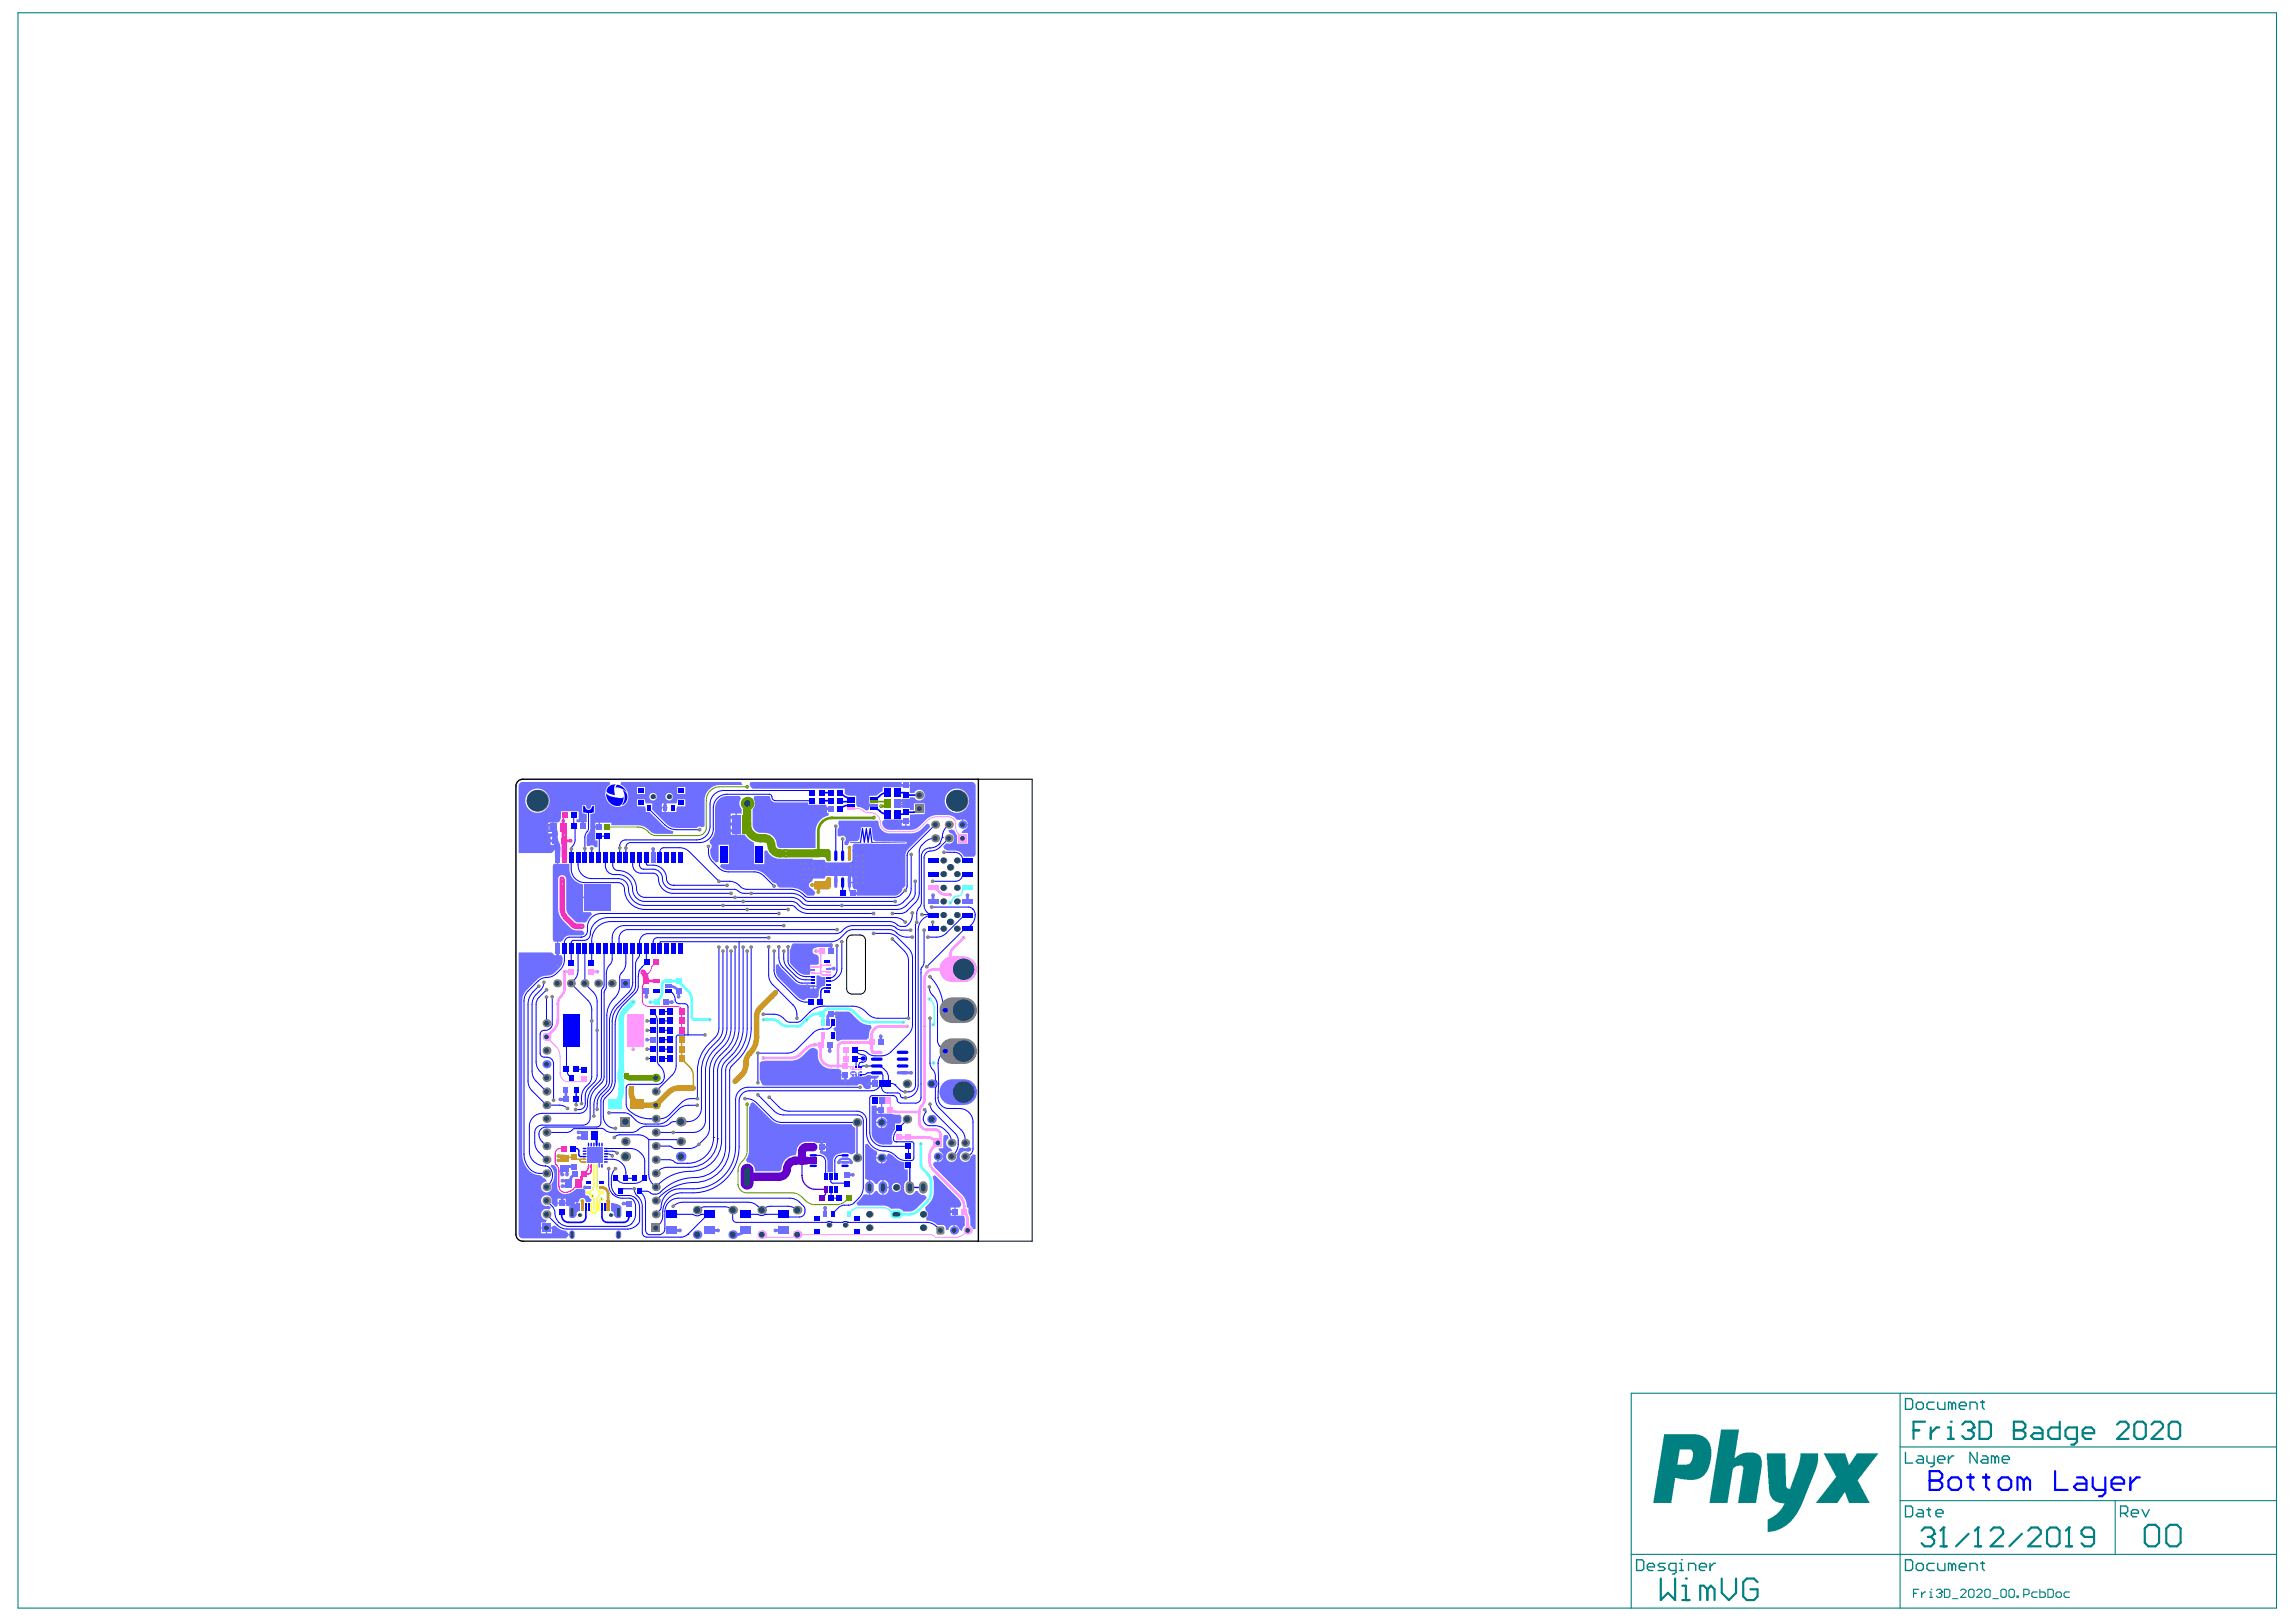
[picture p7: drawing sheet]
<svg xmlns="http://www.w3.org/2000/svg" width="297mm" height="210mm" viewBox="0 0 297 210" stroke-linecap="round" stroke-linejoin="round" font-family="sans-serif">
<g fill="#008080">
<path d="M228.5 188.1h2.5l.1 4.2v.2l.3 .2 .2-.1 1.1-3.1 .2-.9v-.5h2.3v1l-.3 1.3-1.9 4.6-.8 1.3-1 1.1-1 .5-.8 .3-.7 .1v-1.2a.45 .45 0 0 1 .4-.6l.7-.5 .6-.5 .5-1h-.7l-.6-.2-.4-.4-.2-.4-.2-.7z"/>
<path d="M235.9 188.1h2.8l.5 1.4 .2-.1 .8-1.3h2.8l-2.6 3.3a.38 .38 0 0 0 .1 .5l1.4 2.6h-2.7l-.5-1.4h-.1l-.9 1.4h-2.8l2.2-2.8 .2-.3a.34 .34 0 0 0 .1-.5z"/>
<path d="M222.7 185h2.3l-.6 3.7 .7-.5 .7-.2h1.3l.4 .2 .3 .4 .1 .4v.9l-.7 4.6h-2.4l.7-4.1a.58 .58 0 0 0-.1-.7h-.7l-.3 .2a.59 .59 0 0 0-.3 .7l-.6 3.9h-2.4z"/>
<path d="M215.3 185.6h4.2l.8 .3 .6 .5 .4 .7 .1 .4v1.4l-.3 .8-.3 .8-.3 .4-.5 .4-.8 .2h-.9l-1.6-.2-.5 3.2h-2.3zM217.3 187.6l-.3 1.9h1.3l.3-.1 .3-.5 .1-.7a.57 .57 0 0 0-.3-.6z"/>
</g>
<g fill="none" stroke="#008080" stroke-width=".14">
<path d="M2.3 1.7h292.2v206.4h-292.2zM245.8 180.3v27.8M245.8 194.2h48.7M245.8 187.2h48.7M273.6 194.2v7M294.5 180.3h-83.5v27.8M211 201.2h83.5M247.6 206.2h.3M248.3 205.7h-.7v1M248.6 206v.7M249.1 206h-.2l-.3 .4M249.6 206h.2v.7"/>
<path d="M249.6 206.7h.4M249.8 205.7h.1M250.5 205.8l.2-.1h.3l.2 .1v.2M250.9 206.2h.1M251 206.2l.2 .2v.1l-.2 .2h-.3l-.2-.2M251.2 206h.1M251.2 206l-.2 .2M251.6 205.7h.5l.2 .1v.7l-.2 .2h-.5zM252.6 206.9h.7M253.6 205.8l.2-.1h.4l.1 .1v.2l-.7 .7h.7M254.7 205.8l.2-.1h.3l.2 .1v.7l-.2 .2h-.3l-.2-.2zM255.7 205.8l.2-.1h.4l.1 .1v.2l-.7 .7h.7"/>
<path d="M256.8 205.8l.1-.1h.4l.2 .1v.7l-.2 .2h-.4l-.1-.2zM257.8 206.9h.7M258.9 205.8l.1-.1h.4l.2 .1v.7l-.2 .2h-.4l-.1-.2zM259.9 205.8l.2-.1h.3l.2 .1v.7l-.2 .2h-.3l-.2-.2zM260.9 206.5h.2v.2h-.2zM261.8 206.4h.5l.2-.2v-.4l-.2-.1h-.5v1M263.6 206h-.6l-.1 .2v.3l.1 .2h.6M263.9 205.7v1h.5l.2-.2v-.3l-.2-.2h-.5M264.9 205.7h.6l.1 .1v.7l-.1 .2h-.6zM266 206.2l.2-.2h.3l.2 .2v.3l-.2 .2h-.3l-.2-.2zM267.7 206h-.5l-.2 .2v.3l.2 .2h.5"/>
</g>
<g fill="none" stroke="#008080" stroke-width=".18">
<path d="M246.5 194.9h.7l.2 .2v1l-.2 .2h-.7zM246.5 181h.7l.2 .2v1l-.2 .2h-.7zM246.5 187.9v1.4h.9M247.9 181.7l.2-.2h.5l.2 .2v.5l-.2 .2h-.5l-.2-.2zM248.1 195.4h.5l.2 .2v.7h-.7l-.2-.2 .2-.3h.7M248.1 188.4h.5l.2 .2v.7h-.7l-.2-.2 .2-.2h.7M249.3 195.4h.5M249.3 188.4v.7l.2 .2h.7M249.5 195.1v1l.3 .2M250.2 181.5h-.7l-.2 .2v.5l.2 .2h.7M250.2 188.4v1.2l-.2 .2h-.2M250.5 195.8h.9v-.2l-.2-.2h-.5l-.2 .2v.5l.2 .2h.5"/>
<path d="M250.7 188.9h.9v-.3l-.2-.2h-.5l-.2 .2v.5l.2 .2h.5M250.7 181.5v.7l.2 .2h.7v-.9M252.1 188.4v.9M252.5 181.7l-.2-.2h-.2v.9M252.5 181.7l.3-.2 .2 .2v.7M252.5 181.7v.7M252.8 188.4h-.3l-.4 .5M253.5 181.9h.9v-.2l-.2-.2h-.5l-.2 .2v.5l.2 .2h.5M254.9 182.4v-.9h.7l.2 .2v.7M255.8 187.9v1.4l-.9-1.4v1.4M256.3 181.5h.4M256.5 188.4h.4l.3 .2v.7h-.7l-.2-.2 .2-.2h.7"/>
<path d="M256.5 181.2v1l.2 .2M258.1 188.6l-.2-.2h-.3v.9M258.1 188.6v.7M258.1 188.6l.2-.2 .3 .2v.7M259 188.9h1v-.3l-.3-.2h-.4l-.3 .2v.5l.3 .2h.4M274.3 195.8h.7l.3-.2v-.5l-.3-.2h-.7v1.4M274.8 195.8l.5 .5M275.7 195.8h1v-.2l-.3-.2h-.4l-.3 .2v.5l.3 .2h.4M277.1 195.4l.5 .9 .5-.9M211.7 201.8h.7l.3 .3v.9l-.3 .2h-.7zM213.1 202.8h.9v-.3l-.2-.2h-.4l-.3 .2v.5l.3 .2h.4M215.4 202.3h-.7l-.2 .2 .2 .3h.5l.2 .2-.2 .2h-.7"/>
<path d="M216.8 203.2h-.7l-.2-.2v-.5l.2-.2h.7v1.2l-.2 .2h-.2M217.3 203.2h.5M217.3 202.3h.2v.9M217.5 201.8h.1M218.5 203.2v-.9h.6l.3 .2v.7M219.8 202.8h1v-.3l-.3-.2h-.4l-.3 .2v.5l.3 .2h.4M221.2 202.3v.9M221.9 202.3h-.2l-.5 .5M246.5 201.8h.7l.2 .3v.9l-.2 .2h-.7zM247.9 202.5l.2-.2h.5l.2 .2v.5l-.2 .2h-.5l-.2-.2zM250.2 202.3h-.7l-.2 .2v.5l.2 .2h.7M250.7 202.3v.7l.2 .2h.7v-.9"/>
<path d="M252.5 202.5l-.2-.2h-.2v.9M252.5 202.5v.7M252.5 202.5l.3-.2 .2 .2v.7M253.5 202.8h.9v-.3l-.2-.2h-.5l-.2 .2v.5l.2 .2h.5M254.9 203.2v-.9h.7l.2 .2v.7M256.3 202.3h.4M256.5 202.1v.9l.2 .2"/>
</g>
<g fill="none" stroke="#008080" stroke-width=".28">
<path d="M247.6 185.1h.7M248.6 198.1l.4-.4h.8l.4 .4v.4M249 184h-1.4v2.2M249.4 198.9h.4M249.8 184.7v1.5M249.8 198.9l.4 .4v.4l-.4 .4h-.8l-.4-.4M250.2 198.5h.1M250.2 198.5l-.4 .4M250.9 184.7h-.4l-.7 .8M251.4 197.7h.1M251.4 197.7v2.4M251.4 197.7l-.4 .4"/>
<path d="M252 184.7h.4v1.5M252 186.2h.8M252.4 184h.1M253.9 184.4l.3-.4h.8l.3 .4v.3M254.6 185.1h.4M254.7 198.5l-1.6 1.6M255 185.1l.3 .4v.3l-.3 .4h-.8l-.3-.4M255.3 184.7h.1M255.3 184.7l-.3 .4M255.9 197.7h.1M255.9 197.7v2.4M255.9 197.7l-.4 .4"/>
<path d="M256.1 184h1.1l.4 .4v1.4l-.4 .4h-1.1zM257.5 198.1l.4-.4h.8l.4 .4v.4l-1.6 1.6h1.6M260.5 185.1h.1M260.5 184h1.2l.3 .4v.3l-.3 .4 .3 .4v.3l-.3 .4h-1.2zM260.5 185.1h1.2M261.6 198.5l-1.6 1.6M262.4 198.1l.4-.4h.8l.4 .4v.4l-1.6 1.6h1.6M263.1 184.7h.8l.3 .4v1.1h-1.1l-.3-.4 .3-.3h1.1M264.8 198.1l.4-.4h.8l.5 .4v1.6l-.5 .4h-.8l-.4-.4zM266.5 184v2.2h-1.1l-.4-.4v-.7l.4-.4h1.1M267.7 197.7h.1M267.7 197.7v2.4"/>
<path d="M267.7 197.7l-.4 .4M268.7 186.2h-1.1l-.4-.4v-.7l.4-.4h1.1v1.9l-.4 .3h-.3M269.4 185.5h1.5v-.4l-.3-.4h-.8l-.4 .4v.7l.4 .4h.8M270.9 198.9h-1.2l-.4-.4v-.4l.4-.4h.8l.4 .4v1.6l-.4 .4h-.8l-.4-.4M273.9 184.4l.4-.4h.7l.4 .4v.3l-1.5 1.5h1.5M276.1 184.4l.4-.4h.7l.4 .4v1.4l-.4 .4h-.7l-.4-.4zM277.5 197.8l.4-.5h1l.4 .5v1.8l-.4 .5h-1l-.4-.5zM278.3 184.4l.4-.4h.8l.3 .4v.3l-1.5 1.5h1.5M280.3 197.8l.4-.5h.9l.5 .5v1.8l-.5 .5h-.9l-.4-.5zM280.6 184.4l.3-.4h.8l.4 .4v1.4l-.4 .4h-.8l-.3-.4zM214.9 204.3v2.8l.9-1 .9 1v-2.8M217.6 207.1h1"/>
<path d="M217.6 205.2h.5v1.9M218.1 204.3h.1M220.9 205.7l-.5-.5h-.4v1.9M220.9 205.7v1.4M220.9 205.7l.5-.5 .4 .5v1.4M222.7 204.3v1.8l1 1 .9-1v-1.8M227.4 204.7l-.5-.4h-.9l-.5 .4v1.9l.5 .5h.9l.5-.5v-.9h-.9M251 200.1h.8M255.5 200.1h.8M267.3 200.1h.8"/>
</g>
<path d="M80.6 102.2l.5 .5 .1 .5-.3 .7-.5 .3 .3-.3 .1-.6v-.5z" fill="#00f"/>
<g fill="#6e6eff">
<path d="M75.4 103.9h1.4v.2l-.3 .2a.33 .33 0 0 1-.4 .4 .33 .33 0 0 1-.3-.4l-.4-.2z"/>
<path d="M73.7 156.1l.5-.3h.8v.9l-.4 .2v.4l-.4 .3h-.4l-.1-.2z"/>
<path d="M79.1 155.8a1.28 1.28 0 0 1 1.3 .4v1.2l-.2 .2h-.4l-.4-.3v-.4l-.3-.2z"/>
</g>
<g fill="#00f">
<path d="M75.4 104.3h.3a.49 .49 0 0 0 .4 .5 .49 .49 0 0 0 .5-.5h.2v.8h-1.4z"/>
<path d="M78.4 102.7l.4 .3 .8 .2 .8 .1 .3-.2-.2 .9-.2 .2-.2 .1h-.5l-.4-.2-.6-.6z"/>
<path d="M78.7 101.9l.4-.3 .6-.1-.2 .1v.3l.1 1-.8-.2-.3-.2v-.2z"/>
</g>
<path d="M105.4 114h1.2l.3-.1 .1-.3 .4-.1v1.3l-.2 .3h-1.8z" fill="#c90"/>
<path d="M105.4 109.9h1.9l.1 .3v1.2h-.4l-.1-.3-.3-.2h-1.2z" fill="#690"/>
<path d="M103.3 113.7h1.7a.52 .52 0 0 1-.5 .5h-1.2z" fill="#6e6eff"/>
<path d="M79.7 101.6h.3l.5 .2 .6 .8-.7-.6-.5-.1-.2 .1z" fill="#00f"/>
<g fill="#6e6eff">
<path d="M102.6 122.1h4.7l.3 .3v.7h-.2v-.5h-1.6l-.3 .1a.42 .42 0 0 0-.4 .3 .42 .42 0 0 0 .4 .5l.3 .1 .1 .3v.8l-.3 .2h-.8v.6h.4v.1h-.4v.6h-.5a1.51 1.51 0 0 1-1.1-.5l-.8-.8-.2-.4v-1.6z"/>
<path d="M103.3 111.3h3.3l.3 .3h3.4l.1-.1v-.8l.2-.3h1.1l.3 .3v3.6l-.3 .3-1.1-.1-.2-.2v-.8l-.2-.1h-3.3l-.3 .3h-3.3z"/>
<path d="M97.6 103l2 .1a.85 .85 0 0 0 .7 .8l4.3-.1v.3h2.3l.1 .5h.5v.2h-.5v.4h.2v.3a2.11 2.11 0 0 0-1.7 2.1v2.1h-4.6l-.3-.1-.1-.2a1.57 1.57 0 0 0-1.6-1.6 1.19 1.19 0 0 1-1.5-1.1v-2a1 1 0 0 0 .1-1.3z"/>
<path d="M107.5 131.1h.5v-.2h1.8l.3 .2 .9 .9a2.42 2.42 0 0 0 1.7 .7l.1 .3-.4 .7v.7h-.2v.1h-3.2l-.6 .3-.3-.2v-1.2h-.1l-.2-.3 .1-.1h.2v-1.2l-.1-.1v-.4h-.5z"/>
<path d="M100.4 124.8h.3l.4 .6 1.7 1.7 .5 .3 .4 .1 1.1-.1v.1h.8v-1.3h.4l.3 .2h.5l-.1 1.2a.79 .79 0 0 0-.8 .8v.5l-.2 .3h-1.3l-.4 .2-.3-.1-.5-.3-2.4-2.4a2.06 2.06 0 0 1-.4-1.8zM105.3 127.7v.2h.3v-.2zM104.8 127.7v.2h.3v-.2z"/>
<path d="M93 103.5a1.52 1.52 0 0 1 1-.5h1.7l.2 .4a.99 .99 0 0 0 .1 1.3l-.1 .6h-.6v2.7h1a2.32 2.32 0 0 0 1.2 1l.1 2.8h1.3v-1.7l.3-.1a1.78 1.78 0 0 0 1.7 1.1h4.3v.6h.7v.1h-.7v1.3h.7v.2h-.7v.3a.59 .59 0 0 1-.4 .6 .42 .42 0 0 0 .1 .7l.5 .5v.3l-.1 .2-.9-.1a2.78 2.78 0 0 0-2.1-.9h-1.4l-.3-.2a.42 .42 0 0 0-.5-.4l-1.1-1.1a1.99 1.99 0 0 0-1.4-.6h-3.4a1.32 1.32 0 0 1-1-.5l.1-.3h1v-2.5h-1.3v2.2l-.4 .1a1.64 1.64 0 0 1-.6-1.8 .43 .43 0 0 0-.1-.6l-.1-.4a1.96 1.96 0 0 0 .7-1.5v-2.8a1.53 1.53 0 0 1 .5-1zM94.5 105.3v1.3h.6v-1.3zM94.5 106.7v1.3h.6v-1.3z"/>
<path d="M122.1 146.9h.5l.1 .4a.7 .7 0 0 0-.3 .7 .7 .7 0 0 0 .6 .6l.2 .3a.71 .71 0 0 0-.8 .8 .71 .71 0 0 0 .8 .6 .71 .71 0 0 0 .5-.9l.4-.8 .4-.1 .5 .1a.39 .39 0 0 1 .7 0l-.1 .3a.66 .66 0 0 1-.7 .1 .7 .7 0 0 0-.7 .7 .7 .7 0 0 0 .7 .7 .7 .7 0 0 0 .7-.7l.3-.3 .3 .1v9.5l-.3 .1-.4-.5v-1l-.2-.6v-.7h-.2a2.16 2.16 0 0 0-.6-1.7l-3.5-3.5a.47 .47 0 0 1-.2-.6l.3-.2 .1 .1v-.7l.1-.1h.7l-.2-.4a.57 .57 0 0 1-.4-.6h.6v-1.3zM121.4 149.8v.6l.4-.2 .2-.4z"/>
<path d="M120.6 152.3l.3-.2 3.2 3.2a.59 .59 0 0 1 0 1h-.5v1h1.1v.1l.1 1.2-.2 .3-.1 .4-.4-.2-.2-.4-.4-.2v.7h-.2v-.7l-.4 .2-.2 .5h-.3a.5 .5 0 0 0-.5-.7h-.6l-.5-.3-.9-.2-.1-.4a.63 .63 0 0 0-.1-1v-.4a2.5 2.5 0 0 0 1.1-1.9v-1.6zM123 156.3v.4h.5v-.4zM123 156.9v.4h.5v-.4z"/>
<path d="M117.2 101.6h.5v-.4h8a.53 .53 0 0 1 .5 .5v8.9l-.2 .3h-1.3a1.29 1.29 0 0 0-1.2-.8h-1l-.1-.1a.45 .45 0 0 1-.4-.5l.4-.4a.7 .7 0 0 0 1-.4 .7 .7 0 0 0-.5-.9l-.2-.3 .1-.1a.66 .66 0 0 1 .7 .1 2.2 2.2 0 0 1 .3 1.7h1.4v-1.4h-.8l.2-.4 .4-.2 .2-.4h-.7l-.1-.1v-.7l-.3 .1h-.3l-.7-.5-.5-.1h-1.4a1.98 1.98 0 0 0-1.4 .6l-.9 .8a1.51 1.51 0 0 1-1.1 .5h-2.7a.97 .97 0 0 1-1-1l.3-.3h2.2l.1 .8h.4v-.6l.1-.1h.5v-.8h1.9v-1.4h-1.4v.8h-.5v-.2h-1v-.5h-.6v-.2h.6v-.5h1v-.2h.6a.7 .7 0 0 0 1.1 .2 .7 .7 0 0 0 0-1.1 .7 .7 0 0 0-1.1 .3h-.6v-.9h-.5zM122.2 103.6a1.6 1.6 0 0 0 3.2 0 1.6 1.6 0 0 0-3.2 0zM124.6 106v.6h.6l-.2-.4zM117.3 106.4v.5h.4v-.5z"/>
<path d="M97.1 142.9l.3-.3 .1 .1 2.2 2.2a1.98 1.98 0 0 0 1.4 .6h9.1l.2 .3 .2 .1v3.3a.68 .68 0 0 1-.9 0h-.7a1.26 1.26 0 0 0-1.2 1v1.5h-.8v-1.3a1.06 1.06 0 0 0-.7-1.1v-.3h.6v-.5h-.6h-.1v-.6h-.5a2.35 2.35 0 0 0-1.4-.1 1.26 1.26 0 0 0-1.2 1.2l-.2 .5a1.82 1.82 0 0 0-1.8 1.8l-.3 .3h-3.1a1.08 1.08 0 0 0-1.1-1.2l-.1-.3a1.96 1.96 0 0 0 .4-1.2v-5.7l.2-.1zM106.4 147.9v.5h.5v-.5z"/>
<path d="M112.8 143.1h.6v.4h.6l.1 .1v.5a4 4 0 0 1 1.8 .2h.6l.1 .3v.5l-.2 .3h-.6a1.85 1.85 0 0 1-.3 1.4l-.1 .8a.36 .36 0 0 1-.1 .5h-1a1.55 1.55 0 0 1-1.5-1.5zM113.4 143.7v.4h.5v-.4zM114.1 144.5v.7h.7v-.1a.72 .72 0 0 0-.7-.6zM113.5 144.7l-.2 .5h.7v-.7zM114.1 145.3v.7h.1a.72 .72 0 0 0 .6-.7zM113.3 145.3v.1a.72 .72 0 0 0 .7 .6v-.7z"/>
</g>
<path d="M111.5 107.2l-.2 1.8h-1.3v.1h1.4l.2-1.3 .1 1.2 .2 .1 .2-1.3 .1 1.3 .2-.1 .2-1.1 .1 1.2h4.5l-4.3-.1-.2-1.8-.1-.1-.1 .1-.2 1.2-.1-1.2h-.2l-.2 1.2-.1-1.2-.1-.1z" fill="#00f"/>
<g fill="#6e6eff">
<path d="M108.5 106.2h4.6h.2l.3 .1v.1a1.45 1.45 0 0 0 1.5 1.4h2.7a1.99 1.99 0 0 0 1.5-.5l.7-.7 .3 .1v.4l-2.8 2.8-.3 .4-.1 .4v3.9l-.3 .3a1.24 1.24 0 0 1-1.1 1h-4.8v-.2h-.6v-.2h.6v-.4h-.4a.7 .7 0 0 1-.2-.8h-.4v-.2h.4v-.4a.39 .39 0 0 0-.4-.4v-.7h-1.3v-.2h1.3v-.8a.39 .39 0 0 0 .4-.4v-1.7l.1-.3h6.8l.1-.2-.1-.1h-4l-.3-.3-.1-1.4-.2-.2h-1l-.2 .1-.2 1.5-.3 .2-1 .1-.3 .5-.4-.1 .1-.4a.42 .42 0 0 0 0-.6 .42 .42 0 0 0-.6 0l-.3-.1v-.9a.41 .41 0 0 0 0-.7z"/>
<path d="M97.1 101.2h19.6l-.1 .7h-2.4v.5l-.8 .6h-.9v1.1h.6v.2h-.6l-.1 .5a.5 .5 0 0 1-.7-.2l-.8-.2-.1-.3v-1.1a1.61 1.61 0 0 1-1.5-.3v-.6h-11.9a.65 .65 0 0 1-.3-.9z"/>
<path d="M111.9 148.1l.4-.1 .1 .1a2.4 2.4 0 0 0 1 .9 .7 .7 0 0 1-.1 .8h1.5l-.1-.2 .2-.3a1.96 1.96 0 0 1 1.2 .8l.5 .2 .4 .1v.9h.4v1.4a1.09 1.09 0 0 0 .1 1.9 .73 .73 0 0 0 .9-.4 .35 .35 0 0 1 .5 .2l.4 .2h.2l.4 .3v.2l-1.3 1.3a1.95 1.95 0 0 1-1.7 .4h-.1a1.07 1.07 0 0 0-1.2-.4h-.3l-.5-.3-.5-.1h-3.3l-.2-.3 .9-1.1 .4-.1 .3 .1v-1.9h-.1l-.4-.2zM114.1 149.9v.7h.1a.72 .72 0 0 0 .6-.7zM113.3 149.9v.1a.72 .72 0 0 0 .7 .6v-.7zM112.6 152.7v1.9l.4-.2a.35 .35 0 0 1 .4-.3 .35 .35 0 0 1 .3 .3l.4 .2v-1.9l-.4 .2a.35 .35 0 0 1-.3 .3 .35 .35 0 0 1-.4-.3zM114.3 152.7v.9h.7v-.2a.73 .73 0 0 0-.7-.7zM115.4 153.7a.6 .6 0 0 0 1.2 0 .6 .6 0 0 0-1.2 0zM114.3 153.8v.8h.1a.77 .77 0 0 0 .6-.8z"/>
<path d="M98.3 137.5l.2-.1 .5-.1h3.3a2.12 2.12 0 0 0 1.5-.7l.8-.7a.69 .69 0 0 1 1.2 .1v.6a1.66 1.66 0 0 0 .8 1.4l.6 .3h1.3l.2 .2 .1 .1v.5h.6v.6h.5v-.1l.2-.3h.6v-.2h.1v.2h.2v-.2h.2v.2h.5l.5-.2 .7 .1h.8l-.3 .4h-.1v.6l-.1 .1h-.6v.5l-.6 .1-.3-.2a.42 .42 0 0 0-.3-.4 .42 .42 0 0 0-.5 .2h-12.2l-.4-.7zM108.8 139.2v.5h.5v-.5zM112.6 139.6v.5h.5v-.5z"/>
<path d="M67.2 101.4l.4-.2h11.2l.1 .3-.3 .3-.2 .5-.1 .5 .1 .5 .2 .5 .3 .3 .4 .2 .6 .1h.5l.4-.2 .3-.4 .2-.6-.1-.6-.2-.5-.3-.3-.4-.3v-.3h15.6l.2 .3-3 .1a2 2 0 0 0-2 2v3.3l-.3 .2-.1-.1a.41 .41 0 0 0-.5 .1h-2.7l-.8-.2-.5-.3-1.8-1.8v-.8h-.9l-.1-.6h-1v.9h1l.1 .8h.5l1.8 1.8a2.37 2.37 0 0 0 1.3 .7v.3h-2.2a1.77 1.77 0 0 1-1.2-.7l-.9-.4h-3.7v-.3h-1.5v.5l-.1 .1h-.5v1.7h.3v.8h-.4a.43 .43 0 0 0-.6-.1l-.4-.1v-1.1l.1-.2 .3-.7 .1-2.1h.3l.2-.2v-.9l-.7-.2v.3h-.1v-.3l-.8 .2 .1 1 .5 .1v1.1h-.4v.5h-.2v-.5h-.7v-.4h.3v-1h-2.3v.9l-.1 .2a.45 .45 0 0 1-.6 .3h-.3v1.4h.6v.1l-.3 .4v1h.5l.1 .3v.4h-.3v1.8h1.5v.7a1.99 1.99 0 0 0 1.7 1.9v1.6h2v.2h-2v1.8h1l.2 .3v.1l-.5 .4-.2 .5a2.33 2.33 0 0 1-1.4 0l-1-1.1-.2-.4v-4a.53 .53 0 0 0-.6-.6 .53 .53 0 0 0-.5 .6v4.1a2.3 2.3 0 0 0 .7 1.3l1 1 .5 .2h.9l.3 .3a.35 .35 0 0 1-.4 .3l-1.7 .1-.4 .2-.5 .6h-.4v1.7h.4l.2 .3v.3a2.07 2.07 0 0 1-1 1.6l-.7 .4a2.16 2.16 0 0 0-1.9 .8l-1.1 1.1a1.98 1.98 0 0 0-.5 1.4v19.9a2.51 2.51 0 0 0 2.2 2.7l.7 .4 .2 .4a.7 .7 0 0 0-.7 .8 .7 .7 0 0 0 .9 .6 .7 .7 0 0 0 .4-1 1.86 1.86 0 0 0-.1-2.5 .6 .6 0 0 1 .7 .1 .6 .6 0 0 1 .2 .7v1.9a1.09 1.09 0 0 0 1.7 .9l.8-.6h.9l.2 .3v.6l.5 .1 .1 .3 .2 .2-.1 .3h-.5l-.2-.3a.43 .43 0 0 0-.4-.3 .43 .43 0 0 0-.4 .4l-.2 .2v.6h-.1v-.6h-.2v.1l-.3 .2v1h-.2v-.9l-.3 .1-.3-.1-.1-.2h-1.1v.3l-.3 .1-.5-.5a.7 .7 0 0 0-.5-1 .7 .7 0 0 0-.8 .8 .7 .7 0 0 0 1 .5l.3 .3-.3 .2h-.1a.71 .71 0 0 0-.9 .6 .71 .71 0 0 0 .7 .8l-.1 .3h-.6v.6h1.4l.3-.2 .2 .1a2.21 2.21 0 0 0 1.3 .6l.3 .4h.5v.2h-.5v.1l-.3 .3h-5.6a.53 .53 0 0 1-.5-.6v-36.4h4.2l.3 .2v.1h.4v-1.7h-.4l-.1-.3v-9.5l.1-.3h.4v-1.8h-.4v.1l-.3 .3h-4.2v-8.7zM87.6 101.8v1h1.1v-1zM82.4 101.8v1h1v-1zM86.1 103.1a.5 .5 0 0 0 1 0 .5 .5 0 0 0-1 0zM84 103.1a.5 .5 0 0 0 1 0 .5 .5 0 0 0-1 0zM86.1 104v1.1h1.4l.1-.8h1.1v-.9h-1.1l-.1 .6zM85.6 104v.4h.4v-.4zM85.6 104.6v.5h.4v-.5zM68 103.6a1.57 1.57 0 0 0 3.1 0 1.57 1.57 0 0 0-3.1 0zM77 106.5v.4h.4v-.4zM70.9 106.4v.7h.6v-.7zM70.9 107.2v.6h.6v-.6zM71.2 108.3v.4h.5v-.4zM71.2 108.9v.4h.5v-.4zM72.7 155.1v.5h.5v-.5zM72.1 155.1v.5h.5v-.5zM70.8 159v.6h.6v-.6zM70 159v.6h.6v-.6z"/>
</g>
<path d="M69.7 127.6l-.7 .7M70 128.1l-.6 .6M70.4 136.8h.3M70.4 133.3h.2M70.7 126.5h.1M67.8 149.4h.1M70.5 150.9h.1M71 153.4l-.3 .2M71.1 151.1v.1M71.5 152v.1" fill="none" stroke="#00f" stroke-width=".13"/>
<path d="M70.7 106.8h.8M70.7 107.5h.8M71.5 106.8h.1" fill="none" stroke="#6e6eff" stroke-width=".35"/>
<circle cx="71.5" cy="107.5" r=".18" fill="#6e6eff"/>
<path d="M72.3 158.2h.1" fill="none" stroke="#00f" stroke-width=".13"/>
<circle cx="72.7" cy="152" r=".18" fill="#6e6eff"/>
<path d="M71.9 150.7h.1" fill="none" stroke="#f06" stroke-width=".13"/>
<g fill="none" stroke="#00f" stroke-width=".13">
<path d="M74.2 106.9l.2 .1M72.5 125.5l-.5 .5M73 122v.7M73.4 138.8h.1M73.5 139.1h.1M73.5 139.1l.4 .4M73.9 133.3l-.1 .1M73.9 122v.7M74.3 126.8l-.4 .5M75.2 121.3h.1M74.1 146.2l-.1 .1M75.2 142v.8"/>
<path d="M75.7 141.8v1"/>
</g>
<path d="M72.1 122.7l.1 .1-.1 .1M73.6 151h.6M73.6 153.1h.1M74.3 151.9l-.4 .4M74.9 146.5h.8" fill="none" stroke="#6e6eff" stroke-width=".35"/>
<path d="M72.7 113.8v.6" fill="none" stroke="#f3c" stroke-width=".7"/>
<path d="M72.9 105.6v.1" fill="none" stroke="#f3c" stroke-width=".18"/>
<path d="M75.5 151.9l-.1 .1" fill="none" stroke="#f06" stroke-width=".35"/>
<path d="M75.5 151.9h.1M75.8 151.6l-.3 .3" fill="none" stroke="#f06" stroke-width=".18"/>
<path d="M75.3 150.4h.3" fill="none" stroke="#c90" stroke-width=".18"/>
<path d="M74.9 148.9v.5M75.1 149.7h.5" fill="none" stroke="#00f" stroke-width=".18"/>
<path d="M75.6 139.7l-.1 .2" fill="none" stroke="#f9f" stroke-width=".13"/>
<circle cx="75.4" cy="106.9" r=".18" fill="#6e6eff"/>
<path d="M76.5 156.2v.5M76.6 154.8h.1M76.8 155.3h.1M77.2 156.2v.5M77.5 155.9v.3M77.6 154.5h.1" fill="none" stroke="#ff0" stroke-width=".18"/>
<path d="M77.2 147.4v.7" fill="none" stroke="#00f" stroke-width=".28"/>
<g fill="none" stroke="#00f" stroke-width=".13">
<path d="M76.6 110.9h.1M77.5 108.2h.1M77.5 108.2h1.1M79.4 113.2h.6M81 109.6v.1M83.6 110.9v.9M84 104.5l.2 .2M79.5 129.2l-.1 .1M80.5 125.9h-.1M81.9 127.1h.1M82.7 121.9v.8M83.7 137h.1"/>
<path d="M83.7 135.8h.1M83.7 132.1h.1M83.7 133.3h.1M84.5 121.9v.8M85.3 137.8l.1 .2M85.4 121.9v.8M85.4 122.7h.1M77.3 146.1h.1M78.2 140.6l-.7 .7M78.2 146.2h.1M78.4 149.3h.2M79.3 154.5h.1"/>
<path d="M79.6 154.5h.1M79.6 151.2h.1M79.7 152.5l.2 .3M80.5 155.1h1M81 151.8v.7M81.7 158.4h.1M82.1 153.8v.1M82.1 152.5h.1M82.2 155.1h.1M82.4 154.7l.2 .2M82.6 146.2h.1M83.4 152.5l-.1 .1"/>
<path d="M83.8 147.4l.1 .1M84.1 144.8h.1M84.6 154.5h.2M84.8 144.8h.5M85.1 151.6l-.3 .2M85.1 153.3l-.3 .3M85.3 154.9l-.5 .5M85.7 140.1h-.1"/>
</g>
<path d="M83.1 127.8h.1M83.6 126.9l-.3 .5" fill="none" stroke="#f3c" stroke-width=".13"/>
<path d="M83.6 128.2h.1" fill="none" stroke="#6e6eff" stroke-width=".35"/>
<path d="M83.6 126.9h.1" fill="none" stroke="#f3c" stroke-width=".35"/>
<path d="M85.2 129.5l-.3 .2" fill="none" stroke="#6ff" stroke-width=".35"/>
<circle cx="86.9" cy="159.2" r=".18" fill="#6e6eff"/>
<path d="M85.9 139.2v.1M86.7 137h.1M86.7 135.8h.1M86.7 132.1h.1M86.7 130.9h.1M86.7 133.3h.1M87.1 156.1h.1" fill="none" stroke="#00f" stroke-width=".13"/>
<circle cx="86.1" cy="129.7" r=".18" fill="#6e6eff"/>
<path d="M86.1 129.7h.8" fill="none" stroke="#6e6eff" stroke-width=".35"/>
<path d="M87.1 114.6h.1M86.9 128.4l.1 .1" fill="none" stroke="#00f" stroke-width=".13"/>
<path d="M86.1 126.9h.4" fill="none" stroke="#6ff" stroke-width=".35"/>
<circle cx="86.1" cy="104.5" r=".18" fill="#6e6eff"/>
<path d="M86.1 103.7v.8" fill="none" stroke="#6e6eff" stroke-width=".35"/>
<path d="M87.7 133.9h.8M87.9 129.9h.7" fill="none" stroke="#00f" stroke-width=".13"/>
<path d="M88.2 130.7v.2" fill="none" stroke="#f3c" stroke-width=".13"/>
<circle cx="87.8" cy="128.2" r=".18" fill="#6e6eff"/>
<path d="M95.2 106.6h.1M87.7 128.1l.1 .1M91.8 159.2h.1M94.8 159.8h.4" fill="none" stroke="#6e6eff" stroke-width=".35"/>
<path d="M91.7 109.5v.8M92.9 134.7l-.9 .8M89 150.5h.1M89 159.7h.1M89.1 151.1h.1M90.7 157.2h.1M92.8 147.4h.1" fill="none" stroke="#00f" stroke-width=".13"/>
<g fill="#6e6eff">
<circle cx="95.2" cy="107.5" r=".18"/>
<circle cx="95.2" cy="105.8" r=".18"/>
</g>
<path d="M96.5 159.2v.1" fill="none" stroke="#6e6eff" stroke-width=".35"/>
<path d="M96.1 150.2l-.1 .1" fill="none" stroke="#690" stroke-width=".13"/>
<path d="M103.2 117l.2 .2M103.6 116.6l.2 .3M103.9 116.2l.3 .3M104 115.8l.1 .2M102.6 130h.1M104.3 126.4h.9M96.4 142.2h.2M104.1 156.5v.3" fill="none" stroke="#00f" stroke-width=".13"/>
<path d="M104.4 127.6h.8M104.4 125.6h.8" fill="none" stroke="#6e6eff" stroke-width=".21"/>
<path d="M106.3 154.8v.3" fill="none" stroke="#60c" stroke-width=".18"/>
<circle cx="106.3" cy="148.5" r=".18" fill="#6e6eff"/>
<path d="M106.3 147.7v.8" fill="none" stroke="#6e6eff" stroke-width=".35"/>
<path d="M106.8 130.7l-.5 .5h-.5" fill="none" stroke="#6ff" stroke-width=".35"/>
<path d="M106.2 124.9v.9" fill="none" stroke="#f9f" stroke-width=".18"/>
<circle cx="105.9" cy="114.5" r=".18" fill="#c90"/>
<path d="M107.5 155.1h.1M107.6 158.2h.1M108 152.1l.1 .2" fill="none" stroke="#00f" stroke-width=".13"/>
<circle cx="107.3" cy="135.2" r=".18" fill="#6e6eff"/>
<path d="M107.8 132.4h-.1" fill="none" stroke="#00f" stroke-width=".13"/>
<path d="M107.5 131.2h.8" fill="none" stroke="#6e6eff" stroke-width=".35"/>
<circle cx="107.5" cy="131.2" r=".18" fill="#6e6eff"/>
<path d="M108 126.2l-.1 .1M108.7 149.5h.6M109.2 156h.6M109.6 158.2h.1" fill="none" stroke="#00f" stroke-width=".13"/>
<path d="M107.2 125.3h.7" fill="none" stroke="#6e6eff" stroke-width=".21"/>
<path d="M109.8 155.1l-.3 .3" fill="none" stroke="#690" stroke-width=".13"/>
<path d="M109.4 139.1v.8M109.5 152h.1" fill="none" stroke="#6e6eff" stroke-width=".35"/>
<circle cx="109.4" cy="139.1" r=".18" fill="#6e6eff"/>
<path d="M109.5 120.6l-.7 .7M110.6 137h.1M110.9 136.2h.1M111.1 137.9v.1" fill="none" stroke="#00f" stroke-width=".13"/>
<path d="M108.7 102.6l.3 .2" fill="none" stroke="#00f" stroke-width=".21"/>
<path d="M110.2 139.1h.2M110.4 139.6h.1M110.4 139.1h.1M110.4 139.1v.5M110.7 138.9v.3M111.1 139.1h.1M111.1 138.9v.3" fill="none" stroke="#6e6eff" stroke-width=".14"/>
<path d="M110.2 138.4h.2M110.4 138h-.4v.2" fill="none" stroke="#f9f" stroke-width=".14"/>
<path d="M110.3 115.6h.8" fill="none" stroke="#6e6eff" stroke-width=".35"/>
<circle cx="111.1" cy="115.6" r=".18" fill="#6e6eff"/>
<path d="M110.3 115.5v.1" fill="none" stroke="#6e6eff" stroke-width=".18"/>
<path d="M110.1 104.6h.8M113.9 106.4h.1" fill="none" stroke="#f9f" stroke-width=".13"/>
<g fill="none" stroke="#00f" stroke-width=".13">
<path d="M111.4 139.1h.3M111.5 137.5h.1M112 130.9l.3 .4M113.2 136.6h.8M113.4 138.8h.4M114.2 139.2v.8M114.4 138.3l.2 .2M115.9 120.6l.1 .2M113.9 140.5l-.3 .3M114.4 148.9h.1M115.8 140.4h.1M115.8 140.4l.6 .6"/>
<path d="M115.8 149.5h.1M115.8 149.5l.2 .2M115.9 147.8h.1M116.3 146l-.2 .2M116.8 142.1h.1"/>
</g>
<path d="M113.2 136.2h.2" fill="none" stroke="#f9f" stroke-width=".35"/>
<path d="M113.1 105.8h.1M114.8 104.3h.1" fill="none" stroke="#690" stroke-width=".35"/>
<path d="M113.1 104.2h.1" fill="none" stroke="#6e6eff" stroke-width=".35"/>
<path d="M113.1 103.3h.1M113.8 103l-.1 .1M114.7 105.4h.1" fill="none" stroke="#00f" stroke-width=".21"/>
<path d="M115.1 156.6l.3 .3M115.4 156.9h.1" fill="none" stroke="#6ff" stroke-width=".18"/>
<circle cx="116.1" cy="104.3" r=".18" fill="#6e6eff"/>
<path d="M117 119.3h.1M117.4 110.7h.1M117.5 119.6l-.1 .1M118 118.1v.3M118.1 116.3l-.8 .9M117.3 121.3h.7M117.1 141.3h.5M117.2 150.2h.7" fill="none" stroke="#00f" stroke-width=".13"/>
<path d="M117.1 102.6l.2 .3M118.2 105.1h-1l-.1 .3" fill="none" stroke="#00f" stroke-width=".21"/>
<circle cx="117.2" cy="101.6" r=".18" fill="#6e6eff"/>
<path d="M118.9 143.9h.1M120 146.2h1M121.7 146.9v.1" fill="none" stroke="#f9f" stroke-width=".35"/>
<g fill="none" stroke="#00f" stroke-width=".13">
<path d="M118.4 119.7v.3M119.9 118l.1 .1M120.3 109.7h.1M120.4 118.4h.2M120.7 119.3v.6l.1 .2M120.9 108.5h.1M121.6 109.2h-.1M121.6 109.2h.1M121.9 108.4h.1M121.9 108.3h.1M119.2 125.5v.4M120.2 127.7v.1"/>
<path d="M120.3 137.6h.1M120.7 138.4h.1M121 139.3v.4M121.6 135.4h.1M122 130.5h.1M122.2 136l-.3 .4M118.4 140.3v.2M120.2 145.7h.8M121 142.2h.1M121.4 140.3v.9"/>
</g>
<path d="M120.2 129.3h.1M120.2 129.3l.3 .2" fill="none" stroke="#6ff" stroke-width=".18"/>
<circle cx="123.6" cy="156.8" r=".18" fill="#6e6eff"/>
<g fill="none" stroke="#00f" stroke-width=".13">
<path d="M73.9 109.9v2.6M74.4 107v1.7M74.8 110.9v1M75.7 108.3v2.6M76.6 109.8v1.1M77.5 108.2v2.6M78.3 110.9v1.2M79.3 111v1M81 109.7v1.2M124.5 113.1h.7M124.6 111.4h.6M125.9 117.6h.1"/>
<path d="M126.2 118.4v.1M71.3 133l-.1 .1M73.4 138.7v.1M76.6 121.7v1M76.6 130.7v1.4M78.4 126v1.8M79.2 121.3v1.4M80.1 121.4v1.3M70.7 155.4l.7 .7M76.3 142.6v2.1M76.8 143v1.4M76.9 140.1l-.8 .7"/>
<path d="M77.3 142.8v.8M77.7 142.5v2.8M78.1 142.6v1.9M78.7 141.2l-.7 .6M79.1 152.5v.8M79.6 147.1l-.1 .1M81.7 144.4l.5 .5M82.2 156.1v1M82.6 158.4l-.2 .1M123.1 147.8v.1M123.5 149.3l-.4 .4M124 147.6v.5"/>
<path d="M124.9 147.5v.4"/>
</g>
<path d="M122.9 116.8h.1M125 114.9h.2" fill="none" stroke="#6ff" stroke-width=".18"/>
<path d="M123.6 106.5v.4M124.1 108.1l.4 .4M72.5 136.7v2.2M125.2 159.2l-.4 .4" fill="none" stroke="#f9f" stroke-width=".13"/>
<path d="M72.2 129.9v2.1M124.7 156.1v.7" fill="none" stroke="#f9f" stroke-width=".35"/>
<path d="M76.1 103.5v.8M72.7 151.2v.6M72.7 154.9v.8M73.4 151.2v.8M74.9 147.2h.8M80.7 155.8h.6l.1 .1M81.4 155.9h.1" fill="none" stroke="#6e6eff" stroke-width=".35"/>
<path d="M72.7 156.9v.4M75.8 156.2v1.3M77.9 156.2v1.3M81.4 157v.5" fill="none" stroke="#00f" stroke-width=".21"/>
<path d="M71.8 149.3v1.1M72.5 148.6h.4" fill="none" stroke="#f06" stroke-width=".13"/>
<path d="M72.7 114.4v3.2" fill="none" stroke="#f3c" stroke-width=".7"/>
<path d="M72.1 109.6v1.3" fill="none" stroke="#6e6eff" stroke-width=".7"/>
<path d="M72.9 105.7v.5" fill="none" stroke="#f3c" stroke-width=".18"/>
<path d="M75.3 155.4v.8" fill="none" stroke="#c90" stroke-width=".35"/>
<path d="M75 153l-.1 .1" fill="none" stroke="#f06" stroke-width=".35"/>
<path d="M74.8 150h.8M75 150v.1" fill="none" stroke="#c90" stroke-width=".18"/>
<path d="M76.2 154.3l.4 .5M76.5 154.2h-.1M76.8 155.3v.9M77.2 155.6v.6M77.8 154.3l-.2 .2" fill="none" stroke="#ff0" stroke-width=".18"/>
<path d="M76.5 150.9v.6" fill="none" stroke="#f06" stroke-width=".18"/>
<path d="M77.5 149.5v1.4" fill="none" stroke="#6e6eff" stroke-width=".21"/>
<path d="M79.8 142.6l-.2 .3" fill="none" stroke="#6ff" stroke-width=".7"/>
<circle cx="82.4" cy="142.9" r=".35" fill="#c90"/>
<path d="M96.5 137.5v.4M97.9 131.6v2.6M82.2 142.6l.2 .3" fill="none" stroke="#c90" stroke-width=".7"/>
<g fill="none" stroke="#00f" stroke-width=".13">
<path d="M81.9 110.9v1M82.7 110.9v1M84.2 104.7v.2M85.4 110.2v.7M91.9 104.1v2.8M82.2 124.8v2.7M82.6 126.4v1.2M82.7 125.7l-.1 .6M82.7 122.7v.9M83.7 124.5l-.6 .6M85.5 121.9h-.1M86.7 134.6h.1"/>
<path d="M89 130.3v3.6M92.5 134.3l-.8 .8M94 135.8l-.9 .8M95.5 137.1l-.9 .9M98.1 136.3v3.8M103.1 131.3v.5M83.9 147.5v4.5M85.3 158.5l-.5 .4M85.4 156.6l-.6 .5M85.5 154.2l-.1 .1M85.7 156.8v.6M90.8 157.1h.1"/>
<path d="M91.3 147.2l-.9 .9M92.3 147.2h.1M94.8 156.6v1.1M99 157.2h.1M99 157.1h.1M103.4 155.6l.6 .5"/>
</g>
<path d="M83.7 134.6h.1" fill="none" stroke="#6e6eff" stroke-width=".13"/>
<path d="M83.6 126.2v.7" fill="none" stroke="#f3c" stroke-width=".35"/>
<path d="M83.1 127.8v1.7M84.1 125.8l-.5 .4M88.2 130.9v2.4" fill="none" stroke="#f3c" stroke-width=".13"/>
<path d="M83.6 128.2v.8M87.8 128.2v.8" fill="none" stroke="#6e6eff" stroke-width=".35"/>
<path d="M83.8 107.5l.1 .2" fill="none" stroke="#690" stroke-width=".13"/>
<path d="M85.7 127.3v.9" fill="none" stroke="#6ff" stroke-width=".35"/>
<path d="M88.2 135.8v1.2" fill="none" stroke="#c90" stroke-width=".18"/>
<circle cx="105.1" cy="148.5" r=".53" fill="#60c"/>
<path d="M105.9 113.2h.1M106.3 148.5v.6M106.7 156.3v.8" fill="none" stroke="#6e6eff" stroke-width=".35"/>
<path d="M106.8 153.9v.5" fill="none" stroke="#60c" stroke-width=".18"/>
<path d="M106.4 131.3v1.1" fill="none" stroke="#6ff" stroke-width=".35"/>
<path d="M106.4 133.2h.6" fill="none" stroke="#00f" stroke-width=".13"/>
<path d="M106.4 134v.9" fill="none" stroke="#f9f" stroke-width=".35"/>
<path d="M106.2 125.8v.2M106.3 123.1l-.1 .1" fill="none" stroke="#f9f" stroke-width=".18"/>
<path d="M105.9 114.5v.9" fill="none" stroke="#c90" stroke-width=".35"/>
<path d="M105.9 107.6v2.8" fill="none" stroke="#690" stroke-width=".35"/>
<circle cx="105.9" cy="111.8" r=".18" fill="#6e6eff"/>
<path d="M109 108.6v2.1M109.1 120.3l-.2 .2M110.6 135.9l.3 .3M110.7 137.2v.8M107.5 152.3v.6M107.5 153.9v1.2M111.1 155.1l-.6 .6M114.1 140.2v.5" fill="none" stroke="#00f" stroke-width=".13"/>
<path d="M107.5 122.3v.8" fill="none" stroke="#6e6eff" stroke-width=".35"/>
<path d="M108.1 112.9v1.3" fill="none" stroke="#6e6eff" stroke-width=".42"/>
<path d="M109 150h.7" fill="none" stroke="#6e6eff" stroke-width=".28"/>
<path d="M109.5 135.9v2" fill="none" stroke="#f9f" stroke-width=".14"/>
<path d="M109 114.2v1.3" fill="none" stroke="#00f" stroke-width=".14"/>
<path d="M110.2 138.7h.4" fill="none" stroke="#6e6eff" stroke-width=".14"/>
<circle cx="113.2" cy="140.2" r=".18" fill="#6e6eff"/>
<path d="M113.9 134.1v.8" fill="none" stroke="#6e6eff" stroke-width=".35"/>
<path d="M113.8 104.9l.1 .1" fill="none" stroke="#00f" stroke-width=".21"/>
<path d="M115.2 143v.6" fill="none" stroke="#f9f" stroke-width=".13"/>
<path d="M114.9 139.4v.8h.5" fill="none" stroke="#00f" stroke-width=".13"/>
<circle cx="116.1" cy="103.6" r=".18" fill="#6e6eff"/>
<path d="M117.9 110.5v.1M117.5 148.4v1.2M118.2 148v1.8" fill="none" stroke="#00f" stroke-width=".13"/>
<circle cx="117.2" cy="106.3" r=".18" fill="#6e6eff"/>
<path d="M89.5 129.4v2.2M119.1 148v2.6M120.5 153.1v1.2" fill="none" stroke="#6ff" stroke-width=".35"/>
<path d="M106.2 135.2v1.4M122.9 123.6v1.1M118.9 143.9v1.3M119.3 143.1h.1M120.2 149.6v.6M125.2 157.9v1.3" fill="none" stroke="#f9f" stroke-width=".35"/>
<g fill="none" stroke="#00f" stroke-width=".13">
<path d="M74.2 105.6v1.3M76.1 105v2.2M92.3 104.6v2.7M108.1 106.9v3.8M117.4 110.7v3.9M117.9 110.5v4.5M118.6 118.2v1.1M118.9 110.2v5.4M119.2 110.8v6M119.6 111v6.2M119.6 109l-.3 .4M121.9 108.4l-.3 .7"/>
<path d="M125.8 117.6h.1M67.8 129.5v19.9M68.3 130v9.9M68.8 130v8.7M69.4 130v7.4M69.9 133.9v2.4M70.7 129v3.4M71.4 129v3.6M71.6 137.7v4.7M73 122.7v1.5M73.3 134.7v3.7M73.9 122.7v1.8"/>
<path d="M74.8 122.7v2.9M75.7 122.7v4.4M76.6 122.7v1.8M76.6 132.1v7.2M77.3 129.6v9.5M77.8 128.3v11M78.2 123.1v4.4M78.2 128.4v10.9M78.5 131.4v8.5M78.9 132.2v7.7M79.2 132.2v7.7M79.2 122.7v1.4"/>
<path d="M79.6 132.6v7.3M81 122.7v1.9M81.9 122.7v4.4M83.6 122.7v1.5M85 132.1v5.2M87.5 134.2v3.7M90.2 138.6v3.6M90.7 138.6v4.8M91.3 138.6v6.4M91.8 138.6v7.4M92.3 138.6v8.6M92.8 138.6v8.8"/>
<path d="M93 122.6v10.4M93.4 138.6v8.9M93.5 123.1v9.9M93.9 138.5v9.9M94.1 122.6v10.4M94.4 138.5v9.9M94.6 123.1v9.9M95.1 122.6v10.4M95.6 121.9v11.1M96.1 122.6v10.4M96.7 123.1v10M99.4 122.5v3.7"/>
<path d="M100.1 123.1v2.4M100.8 122.5v1.5M101.9 122.5v1.9M108.3 122.4v3.1M108.9 121.9v3.4M117.5 124.3v7.5M118.1 124v8.6M118.4 120v20.3M118.8 120.3v20.1M119.2 125.9v16.1M119.6 120.4v4.1M120.3 131.8v5.8"/>
<path d="M120.7 128.8l.1 .1M121.3 130.2v4.5M121.4 137.6v2.6M121.6 135.4l.6 .6M68.5 145.8v3.2M69.2 146.5v1.3M69.8 151.8h.9M70.1 147.7l.6 .6M70.2 144.1h4.8M70.7 146.5h2.6M74.5 143.6h.5M78.4 140.9l-.6 .7"/>
<path d="M81 140.8v2.1M82.7 156.3v1.6M83.1 156.1v3.4M83.4 150.3v2.2M83.5 155.7v3.4M86 156.8v2.2M95.2 142.3v6.1M95.6 142.5v5.9M106.8 150.4v1.9M108 150.2v1.9M110.9 145.3v4.5M111.7 145v8.6"/>
<path d="M112.1 145v1.7M112.5 142.1v4.5M121 140.8v1.4M121.4 141.3v.8M125.9 145.2v3.5"/>
</g>
<path d="M118.9 104.7l-.1 .2M73.5 158.2h1.6" fill="none" stroke="#00f" stroke-width=".21"/>
<path d="M123.4 116.2h.1M120.9 130.5v1.8" fill="none" stroke="#6ff" stroke-width=".18"/>
<path d="M75.4 106.1v.8M120.7 115.9v.8M125.2 115.9v.8M72.1 122.9v2.1M107.3 135.2v.8M72.5 142.3h.8M72.8 153.5h.8" fill="none" stroke="#6e6eff" stroke-width=".35"/>
<path d="M72.3 151.6v1.9M74.9 153.1l-.7 .7" fill="none" stroke="#f06" stroke-width=".13"/>
<path d="M72.9 106.2v.9" fill="none" stroke="#f3c" stroke-width=".35"/>
<path d="M76.8 150.9v2.4M77.2 150.9v2.6" fill="none" stroke="#ff0" stroke-width=".18"/>
<path d="M81.9 134.1v1.7" fill="none" stroke="#f9f" stroke-width=".13"/>
<path d="M88.2 134.6v1.2M89.7 139.3v1.5M73.1 149.8h1.1" fill="none" stroke="#c90" stroke-width=".18"/>
<path d="M91.4 103.6v3.5M95.5 151.5v1.8M96.7 142.9v6" fill="none" stroke="#690" stroke-width=".13"/>
<path d="M103.8 150.2v1.9" fill="none" stroke="#60c" stroke-width=".18"/>
<path d="M106.2 128.4v1.2M117.7 151v2.7" fill="none" stroke="#00f" stroke-width=".18"/>
<path d="M106.2 123.2v1.7" fill="none" stroke="#f9f" stroke-width=".18"/>
<path d="M72.2 149.6h.8" fill="none" stroke="#c90" stroke-width=".35"/>
<circle cx="73.3" cy="142.3" r=".18" fill="#6e6eff"/>
<path d="M73.7 121.3h1.5M74.5 141.1h.1" fill="none" stroke="#00f" stroke-width=".13"/>
<path d="M73.1 125.8h.8" fill="none" stroke="#f9f" stroke-width=".35"/>
<path d="M74.6 119.9h.2" fill="none" stroke="#f3c" stroke-width=".7"/>
<path d="M73 108.8h.8" fill="none" stroke="#f3c" stroke-width=".35"/>
<circle cx="71.8" cy="108.8" r=".18" fill="#6e6eff"/>
<path d="M71 108.8h.8M76.7 107h.8M94.4 106.6h.8M94.4 107.5h.8M94.4 105.8h.8M106.7 104.7h.8M75.7 153.7h.5M86.9 159.2h1.1M100.3 159.2h1.2M106.3 148.5h.8M109.5 152h.8" fill="none" stroke="#6e6eff" stroke-width=".35"/>
<path d="M73.1 105.5l-.2 .1" fill="none" stroke="#f3c" stroke-width=".18"/>
<path d="M106.3 103.6h1.2M106.3 102.6h1.2M78.6 158.2h2.1" fill="none" stroke="#00f" stroke-width=".21"/>
<path d="M105.1 114.5h.8M78.7 154.5v.9" fill="none" stroke="#c90" stroke-width=".35"/>
<path d="M75.5 151.9h.6" fill="none" stroke="#f06" stroke-width=".18"/>
<g fill="none" stroke="#00f" stroke-width=".13">
<path d="M75.7 114.2h4.3M76 107.6h.1M76.6 113.7h3.4M77.8 118.2h1.4M78.7 118.7h.5M80.2 109.5v.2M82.9 113h1.6M83.3 112.5h1.2M87.6 107.4h2.9M93 114h1.4M94.2 112.8h3.4M96.3 115.6h.9"/>
<path d="M104.6 117.2h4.3M83.1 125.1l-.3 .4M83.7 137h.7M83.7 135.8h.7M83.7 133.3h.7M83.7 132.1h.7M84.4 130.9l.2 .2M88.6 133.9h2.6M93.2 135l-.8 .9M94.3 136.1l-.8 .9M98.1 136.3h3.7M98.7 131.3h1.4"/>
<path d="M101.4 131.8l.2 .2M102.2 132.3h.9M102.2 125l.9 .9M103.7 127.2h1.5M104.2 126.8h1M104.3 129.7h.6M108.5 126.3l-.2 .3M76.2 140.3l-.4 .3M77.4 146h.4M78.4 149h.8M78.8 144h1.9M81 152.5h1.1"/>
<path d="M81.5 140.3h3.6M82.7 154.2h.9M82.8 149.1l.2 .3M83.5 145.5h1.6M83.7 145.7h2M84.1 159.8h1.2M84.1 144.8h.7M84.4 153.2l.4 .4M87.2 145.2h1.8M87.7 150.5h1.3M87.9 153.8h1.8M88.2 154.4h1.5"/>
<path d="M89.4 142.2h.8M98 156.1l.5 .5M99.7 156.1h2.2M101.7 157.5h1.7M105.2 149.5h.8M107.5 155.1h1.1M107.6 158.2h1.4M108.5 156.3l-.6 .6"/>
</g>
<path d="M77 149.5h.5" fill="none" stroke="#6e6eff" stroke-width=".21"/>
<path d="M76.5 125.8h.8M98.7 136.9h3.6M105.4 135.2h.8M107.5 138h1" fill="none" stroke="#f9f" stroke-width=".35"/>
<path d="M81.5 139.5h3.3" fill="none" stroke="#690" stroke-width=".7"/>
<path d="M84.1 129.7h.8M89.9 131.9h1.9M98.8 131.9h1.1M102 132.8h1.1M104.3 132h.1M104.3 132l-.6 .6" fill="none" stroke="#6ff" stroke-width=".35"/>
<path d="M83.8 126.9h1.1" fill="none" stroke="#f3c" stroke-width=".35"/>
<path d="M87.8 140.8h1.9" fill="none" stroke="#c90" stroke-width=".7"/>
<path d="M93.1 101.8h3.6M103.7 154.9l.5 .5M105.5 155.9h2.7" fill="none" stroke="#690" stroke-width=".13"/>
<path d="M99.4 160.1h2.9" fill="none" stroke="#f9f" stroke-width=".13"/>
<path d="M98.4 108.5h.5" fill="none" stroke="#690" stroke-width="1.1"/>
<path d="M105.5 153.9h1.3" fill="none" stroke="#60c" stroke-width=".18"/>
<path d="M106.7 127.8h.5" fill="none" stroke="#00f" stroke-width=".18"/>
<path d="M105.2 125.1h1M106.2 125.8h1M106.2 124.9h1M106.4 126.2h.8" fill="none" stroke="#f9f" stroke-width=".18"/>
<path d="M110.2 156.6l-.2 .3M111.1 156.3h3.2" fill="none" stroke="#6ff" stroke-width=".18"/>
<circle cx="114" cy="143.6" r=".18" fill="#6e6eff"/>
<path d="M112.3 104.2h.8M116.1 104.3h.8M116.4 101.6h.8M72.8 152.8h.8M73.2 141.1v1M113.2 143.6h.8M122.8 156.8h.8" fill="none" stroke="#6e6eff" stroke-width=".35"/>
<g fill="none" stroke="#00f" stroke-width=".13">
<path d="M115.4 118.2h1.1M116.6 119.9h.4M117.1 115.2l-.5 .6M119.3 118.4h1.1M120.7 114h2.9M122.1 110.3h1.4M122.8 106.7l-.4 .3M125.6 119.7l-.4 .5M69.9 138.7l.8 .8M70.7 128.1l-1 1M110.6 137h1M111.3 137.5h.1"/>
<path d="M111.6 137.9h1.8M112.3 138.8h1.1M69.7 149.1l1 1M70.7 143h1.7M74.5 141.1v1.9M76 142.6v.4M78.4 150h.8M78.9 141.4l-.6 .7M115.5 141.8h.1M115.9 147.8h2.1M116.5 142.8h1.9M116.8 142.1h.4"/>
<path d="M119.6 143.6l.2 .2M119.7 145.4l.1 .1M121.1 158.7l.6 .5M122.2 146.2l.4 .3M122.8 143.4h1.3"/>
</g>
<path d="M109.4 138h.6M110.4 138.4h1" fill="none" stroke="#f9f" stroke-width=".14"/>
<path d="M112.2 105.2h.5M115.1 107.6h2.7M121.2 105.7h1.4M121.2 160.1h2.3" fill="none" stroke="#f9f" stroke-width=".13"/>
<path d="M109.9 104.2h.2M116.1 105.4h1M116.1 102.6h1M117.3 102.9h1.6" fill="none" stroke="#00f" stroke-width=".21"/>
<path d="M113.1 103.7h1.5" fill="none" stroke="#690" stroke-width=".21"/>
<path d="M74.1 148.6h.5M117.7 153.7h1.7" fill="none" stroke="#00f" stroke-width=".18"/>
<path d="M121.2 115.1l.3 .3M122.4 115.8h.5M71.7 133.2l-1 1M73.1 125.8v1.4M73.1 127.3v.5M120.8 125.4h1.4M115.9 143.9h3M121.1 147.7l.2 .2" fill="none" stroke="#f9f" stroke-width=".35"/>
<path d="M123.8 116h.2" fill="none" stroke="#6ff" stroke-width=".18"/>
<path d="M72.2 150.2h.8M78.7 155.4v.8" fill="none" stroke="#c90" stroke-width=".35"/>
<path d="M73 108.1v2.8M73.2 118.8l.9 .9" fill="none" stroke="#f3c" stroke-width=".7"/>
<path d="M71.8 107.7v1.1" fill="none" stroke="#6e6eff" stroke-width=".7"/>
<path d="M77.4 154l.2 .2" fill="none" stroke="#ff0" stroke-width=".18"/>
<g fill="#6ff">
<circle cx="80.3" cy="138.6" r=".35"/>
<circle cx="80.3" cy="140" r=".35"/>
</g>
<g fill="none" stroke="#00f" stroke-width=".13">
<path d="M76 120v.5M79 119.3h36.1M79.2 118.7h36.6M79.2 118.2h21.6M80.2 109.7v1.1M80.8 119.8h20.6M80.9 108.7h9.2M81.6 109h8.9M83.4 117.7h18.5M83.4 116.7h19M83.4 117.2h19M83.4 116.1h19"/>
<path d="M83.8 112h.7M84.2 104.9l1.8 1.8M85.9 109.7h2M87.1 115.1h7.9M87.1 115.6h7.5M87.1 114.6h7M89.2 110.2l3.8 3.8M92.2 111.5l.8 .8M93.6 102.3h11.2M94 102.8h5.5M95.6 114.6l.2 .1M96.6 115.1h5.7"/>
<path d="M97.2 115.6h5.2M98.8 113.3l1.3 1.4M100.3 103.6h4.8M102.8 117.3l.3 .3M104.6 116.1h11.1M104.6 117.7h11.4M104.6 116.7h11.2M104.6 118.2h8.4M108.9 117.2h6.9M110.4 119.8h4.8M117.4 116.2l-.5 .5M118.4 114v1.6"/>
<path d="M118.4 116.8l-1 1.1M120.5 117.4h4.8M121 106.7l-3.4 3.4M122.8 108.5l-1.2 1.1M124.5 118.7l-2.1 2.1M69.4 139.9l1.3 1.4M69.6 127l-1.3 1.3M73.9 127.3l2.1 2.1M74.2 121.7h1.4M74.5 138.4h.9M75.6 127.3l1.1 1.1M77.6 139.9l-.8 .7"/>
<path d="M80.2 126.4v1.2M81.2 120.3h27.1M81.3 128.5l-1.6 1.5M81.8 128.4l-1.8 1.9M82.2 128.5l-1.5 1.5M83.8 120.8h24.4M85 121.3h14.4M85.5 121.9h22M85.6 137h1.1M85.6 135.8h1.1M85.6 133.3h1.1M85.6 132.1h1.1"/>
<path d="M85.6 130.9h1.1M85.6 134.6h1.1M87 139.1l-2.2 2.2M93.6 135.4l-.8 .8M94.7 136.5l-.8 .8M95.2 136.7l-.9 .9M97.2 122.6v10.5M100 127.4l.7 .7M100.7 126.8l2.3 2.4M100.7 128.1l1.9 1.9M101.3 125.2l1.7 1.7M101.4 123.1v.9"/>
<path d="M101.9 125.3l1 1M104.8 130.9l-1.1 1.1M105.2 133.7l-2.1 2.1M106.6 130.2h3.7M110.3 120.3h4.8M110.6 135.9h.9M113 120.8h1.9M113.6 131.8h3.9M115.4 121.5l1.6 1.6M116.1 121.3l1.4 1.4M116.6 120.4h1.2M117.5 133.9l-2.2 2.2"/>
<path d="M120 121.3h1.2M124.6 120.4l-4.7 4.7M68.8 141.2l1.9 1.8M70.1 145.6h5.3M70.6 145.8h6.6M70.7 157.1l1.4 1.4M73.3 159.1h7.8M73.6 158.7h7.3M74.3 146.1h3M77.8 140.2l-.7 .7M78.4 148.6h3.2M78.7 151.2v2.1"/>
<path d="M79.1 146.5h2.6M80 154.7h1.4M80.2 146.9h2.4M80.6 153.8h1.5M80.8 153.1h1.2M82.7 154.2l.3 .2M83.9 147.5h3.6M84.8 148.3h1.8M84.8 146.5h4.9M84.8 150.1h1.8M86.4 151.1h2.7M86.9 157.1h2.7"/>
<path d="M87.3 148.6h1.8M87.8 155.1h14.4M87.8 143.5l-1.4 1.4M88.2 142.7l-1.6 1.6M88.4 155.6h8.4M89 143h1.2M90.8 157.1h.8l-2.6 2.6M91.2 156.2h2.6M95.3 158.2h11.6M96.5 157.1h1.5M96.8 140.7h14.5M96.9 141.2h15.9"/>
<path d="M97.9 142.7l2 2M98.1 141.7l2 2.1M99 157.1h2.4M99.5 142l1.3 1.3M101.1 145.3h9.8M101.4 144.3h9.5M102.1 143.8h8.8M107.7 153.1h1.7M109.7 158.2h10.2M112.9 141.8h2.6M114.3 148.4h3.2M114.8 141.4h1.3"/>
<path d="M117.3 145l-1 1M120.7 143.8l2.9 2.9M121.5 143.4l2.8 2.8M83.7 160.1h4.4"/>
</g>
<path d="M96 139l-.9 .9M97 136.3h.1M100.3 128.5l-1.9 1.9M81.7 140.9v.5M86.5 141.3l-1.7 1.7h-2.1" fill="none" stroke="#c90" stroke-width=".7"/>
<path d="M83.7 134.6h.7" fill="none" stroke="#6e6eff" stroke-width=".13"/>
<path d="M83.9 130.2h3.8M84.9 124.5l-.5 .5" fill="none" stroke="#f3c" stroke-width=".13"/>
<path d="M84.5 109.9v1M105.1 113.2h.8M105.1 111.8h.8M116.1 103.6h.8M116.4 106.3h.8M107.1 131.6v.8M116.8 138.8h1.1M91.8 159.2h1.1M112.4 140.2h.8" fill="none" stroke="#6e6eff" stroke-width=".35"/>
<path d="M91.6 157.1h.2" fill="none" stroke="#00f" stroke-width=".18"/>
<path d="M88.2 137l1 1" fill="none" stroke="#c90" stroke-width=".18"/>
<path d="M86.5 126.9h1.1M87.8 127l1.2 1.2M104.6 131.7l-.3 .2M107.1 130.6h2.5M110.4 130.9l.9 .9M112.5 132.3h4.3M116 157.1h1.6M119.4 151.3l.5 .5M119.9 155.5l-1.1 1.1" fill="none" stroke="#6ff" stroke-width=".35"/>
<path d="M96.7 104v2.7M100.9 110.4h5" fill="none" stroke="#690" stroke-width="1.1"/>
<path d="M96.7 152.3h4.1M102.9 150.2h1.4M103.8 149v1.2M104.3 148.5h.8" fill="none" stroke="#60c" stroke-width="1.1"/>
<path d="M104.3 135.6l-.7 .8M105.5 123.1h.8M108.4 135.5v2.4M108.5 138h.9M109 134.9h3.8M112.8 134v1.8M113.9 132.8h3.5M119.6 126.6v15.6M124.7 121.3l-1.4 1.4M116.4 147.2h3.5M120.8 151.4l3.4 3.5M121.3 147.9l-.6 .6" fill="none" stroke="#f9f" stroke-width=".35"/>
<path d="M105.2 126h1" fill="none" stroke="#f9f" stroke-width=".18"/>
<path d="M109.9 114.2v.9M114.1 142.4v1" fill="none" stroke="#6e6eff" stroke-width=".18"/>
<path d="M111.3 138.7h.1" fill="none" stroke="#6e6eff" stroke-width=".14"/>
<path d="M108.6 112.5h.8M109.9 112.9v1.3" fill="none" stroke="#6e6eff" stroke-width=".42"/>
<path d="M109.9 109.7v1" fill="none" stroke="#c90" stroke-width=".35"/>
<path d="M120 106.2l-.9 .9M70.7 134.2l1.2 1.2M73.5 140h1.9M103.1 159.8h17.2" fill="none" stroke="#f9f" stroke-width=".13"/>
<path d="M73 107.3v.8M74.8 119.9h.5" fill="none" stroke="#f3c" stroke-width=".7"/>
<path d="M80.3 132v6.6M80.3 140v1.4M81.9 129.7l-1 1" fill="none" stroke="#6ff" stroke-width=".7"/>
<path d="M78.6 107h3.9M84.9 108.1h5.4M96.6 154.4h5.9" fill="none" stroke="#690" stroke-width=".13"/>
<path d="M108.5 150.4h1.6" fill="none" stroke="#6e6eff" stroke-width=".28"/>
<path d="M109 103.7h1.1" fill="none" stroke="#00f" stroke-width=".21"/>
<path d="M107.6 105.8h5.4M114 104.3h.8" fill="none" stroke="#690" stroke-width=".35"/>
<path d="M103.7 149.8h2v.8h-2z" fill-rule="evenodd" fill="#60c"/>
<g fill="none" stroke="#00f" stroke-width=".28">
<path d="M77 146.9l.2 .5M249.6 191.6h.1M249.6 190.4h1.3l.4 .4v.4l-.4 .4 .4 .4v.4l-.4 .4h-1.3zM249.6 191.6h1.3M252.1 191.6l.4-.4h.8l.4 .4v.8l-.4 .4h-.8l-.4-.4zM254.5 191.2h.8M254.9 190.8v1.6l.4 .4M256.5 191.2h.9M256.9 190.8v1.6l.5 .4M258.6 191.6l.4-.4h.8l.4 .4v.8l-.4 .4h-.8l-.4-.4zM261.8 191.6l-.4-.4h-.4v1.6M261.8 191.6v1.2"/>
<path d="M261.8 191.6l.4-.4 .4 .4v1.2M265.9 190.4v2.4h1.6M268.7 191.2h.8l.4 .4v1.2h-1.2l-.4-.4 .4-.4h1.2M270.7 191.2v1.2l.4 .4h1.3M272.4 191.2v2l-.4 .4h-.4M273.2 192h1.6v-.4l-.4-.4h-.8l-.4 .4v.8l.4 .4h.8M275.6 191.2v1.6M276.8 191.2h-.4l-.8 .8"/>
</g>
<g fill="none" stroke="#00f" stroke-width=".13">
<path d="M73.9 112.5a1.77 1.77 0 0 0 1.8 1.7M74.3 105.5l-.1 .1M74.4 107h.1M74.4 108.7a1.54 1.54 0 0 1-.5 1v.2M74.8 111.9a1.77 1.77 0 0 0 1.8 1.8M76.1 107.2v.3l-.3 .3-.1 .5M77.5 110.8l-.1 .1M77.8 118.2a1.77 1.77 0 0 0-1.8 1.8M78.3 112.1a1.12 1.12 0 0 0 1.1 1.1M78.7 118.7a2.34 2.34 0 0 0-2.4 2.5l-.4 .4-.3 .1M79 119.3a2.46 2.46 0 0 0-2.4 2.4M79.2 110.9l.1 .1"/>
<path d="M79.3 112a.7 .7 0 0 0 .7 .7 2.51 2.51 0 0 1 2.4 2.7 1.09 1.09 0 0 0 1 .7M80 114.2a.82 .82 0 0 1 .8 .8 2.65 2.65 0 0 0 2.6 2.7M80 113.2a1.87 1.87 0 0 1 1.8 1.8 1.61 1.61 0 0 0 1.6 1.7M80 113.7a1.34 1.34 0 0 1 1.3 1.3 2.13 2.13 0 0 0 2.1 2.2M80.2 110.8l-.1 .1M80.8 119.8a1.56 1.56 0 0 0-1.6 1.5M80.9 108.7a.77 .77 0 0 0-.7 .8M81.6 109a.6 .6 0 0 0-.6 .6M81.9 111.9a1.07 1.07 0 0 0 1 1.1M82.7 111.9l.1 .3 .2 .2 .3 .1M83.6 111.8l.2 .2M84.5 112a1.74 1.74 0 0 1 1.7 1.7 .87 .87 0 0 0 .9 .9"/>
<path d="M84.5 113a.7 .7 0 0 1 .7 .7 1.91 1.91 0 0 0 1.9 1.9M84.5 112.5a1.22 1.22 0 0 1 1.2 1.2 1.39 1.39 0 0 0 1.4 1.4M85.9 109.7l-.3 .1-.1 .1-.1 .3M86 106.7a2.19 2.19 0 0 0 1.6 .7M87.9 109.7a1.77 1.77 0 0 1 1.3 .5M91.7 110.3a1.76 1.76 0 0 0 .5 1.2M91.9 106.9a1.77 1.77 0 0 1-1.8 1.8M92.3 107.3a1.77 1.77 0 0 1-1.8 1.7M93 112.3a1.77 1.77 0 0 0 1.2 .5M93.6 102.3a1.77 1.77 0 0 0-1.7 1.8M94 102.8a1.77 1.77 0 0 0-1.7 1.8M94.4 114a1.77 1.77 0 0 1 1.2 .6"/>
<path d="M95 115.1l.3 .1a1.39 1.39 0 0 0 1 .4M95.8 114.7l.2 .2 .6 .2M97.6 112.8a1.77 1.77 0 0 1 1.2 .5M99.5 102.8a.51 .51 0 0 1 .4 .6l.4 .2M102.3 115.1a2.36 2.36 0 0 1 1.7 .7M102.4 116.7h.3l.5 .3M102.4 117.2l.4 .1M102.4 115.6a2.15 2.15 0 0 1 1.5 .6M102.4 116.1a1.63 1.63 0 0 1 1.2 .5M103.1 117.6a2.14 2.14 0 0 0 1.5 .6M103.4 117.2a1.62 1.62 0 0 0 1.2 .5M103.8 116.9l.5 .2 .3 .1"/>
<path d="M104.1 116l.5 .1M104.2 116.5l.4 .2M104.8 102.3h.2l.1 .3M110.4 119.8a1.77 1.77 0 0 0-1.3 .5M115.1 119.3a2.46 2.46 0 0 1 1.3 .6h.2M115.2 119.8a1.38 1.38 0 0 1 .9 .4l.5 .2M115.8 118.7a1.77 1.77 0 0 1 1.2 .6M116.6 115.8l-.3 .2-.6 .1M116.9 116.7a1.51 1.51 0 0 1-1.1 .5M117.3 117.2a1.77 1.77 0 0 1-1.3 .5M117.4 117.9l-.3 .2-.6 .1M117.4 114.6l-.3 .6"/>
<path d="M117.4 119.7l-.4 .2M117.6 110.1l-.2 .6M117.9 115a1.68 1.68 0 0 1-.5 1.2M118 118.4a1.66 1.66 0 0 1-.5 1.2M118.4 115.6l-.1 .5-.2 .2M118.6 119.3l-.2 .4M118.9 115.6a1.76 1.76 0 0 1-.5 1.2M119.2 116.8a1.32 1.32 0 0 1-.5 .9l-.1 .5M119.3 109.4l-.3 .5-.1 .3M119.6 117.2l.1 .6 .2 .2M120 118.1l.4 .3h.3M120.3 109.7a1.08 1.08 0 0 0-1.1 1.1"/>
<path d="M120.6 118.4h.1M120.7 118.4a1.93 1.93 0 0 0-1.9 1.9M120.9 108.5a1.77 1.77 0 0 0-1.3 .5M121.5 109.2a1.66 1.66 0 0 1-1.2 .5M121.6 109.1v.1M121.6 109.6a2.42 2.42 0 0 1-1.5 .6l-.5 .5v.3M121.9 108.3v.1M122.4 107a1.76 1.76 0 0 0-.5 1.3M123.5 110.3a1.06 1.06 0 0 1 1.1 1.1M124.5 113.1a.92 .92 0 0 1-.9 .9M125.2 118.4l-.7 .3M125.3 117.4l.5 .2"/>
<path d="M125.9 117.6h.1M125.9 117.6l.1 .3 .2 .5M126.2 118.5a1.76 1.76 0 0 1-.6 1.2M68.3 128.3a1.76 1.76 0 0 0-.5 1.2M68.3 139.9a1.76 1.76 0 0 0 .5 1.3M68.8 138.7a1.76 1.76 0 0 0 .6 1.2M69 128.3a2.3 2.3 0 0 0-.7 1.7M69.4 128.7a1.78 1.78 0 0 0-.6 1.3M69.4 137.4a1.76 1.76 0 0 0 .5 1.3M69.7 129.1l-.2 .4-.1 .5M69.9 136.3v.3l.2 .1 .3 .1M70.4 127.1a1.41 1.41 0 0 1-.4 1"/>
<path d="M70.4 133.3l-.3 .1-.2 .2v.3M70.7 129h.1M70.7 136.8a.87 .87 0 0 1 .9 .9M71.2 133.1l-.6 .2M71.4 132.6l-.1 .4M72 126a2.02 2.02 0 0 1-1.6 .5l-.8 .5M73 124.2a1.76 1.76 0 0 1-.5 1.3M73.3 138.4l.1 .3M73.4 138.8l.1 .3M73.7 121.3a.7 .7 0 0 0-.7 .7M73.8 133.4a1.76 1.76 0 0 0-.5 1.3M73.9 124.5v.1"/>
<path d="M74.2 121.7l-.3 .1v.2M74.8 125.6a1.76 1.76 0 0 1-.5 1.2M75.2 121.3h.1M75.4 138.4l.2 .1M75.7 127.1l-.1 .2M76 120.5a.81 .81 0 0 1-.8 .8M76 129.4a1.76 1.76 0 0 1 .6 1.3M76.6 124.5l-.1 .1M76.6 139.3a1.35 1.35 0 0 1-.4 1M76.7 128.4a1.76 1.76 0 0 1 .6 1.2M77.3 139.1a1.35 1.35 0 0 1-.4 1M77.8 139.3l-.2 .6"/>
<path d="M78.2 127.5l-.4 .8M78.2 139.3l-.2 .6-.2 .3M78.3 122.7l-.1 .4M78.4 127.8l-.2 .6M78.5 139.9l-.1 .5-.2 .2M78.9 139.9a1.4 1.4 0 0 1-.5 1M79.2 139.9a1.78 1.78 0 0 1-.5 1.3M79.2 124.1a1.31 1.31 0 0 1-.5 1l-.3 .9M79.4 129.3a3.1 3.1 0 0 0-.9 2.1M79.6 139.9a2.16 2.16 0 0 1-.6 1.5M79.7 130a3 3 0 0 0-.8 2.2M80 130.3a2.71 2.71 0 0 0-.8 1.9"/>
<path d="M80.2 127.6a2.27 2.27 0 0 1-.7 1.6M80.4 125.9l-.2 .5M80.7 130a3.7 3.7 0 0 0-1.1 2.6M81 124.6a1.76 1.76 0 0 1-.5 1.3M81.2 120.3a1.13 1.13 0 0 0-1.1 1.1M81.9 127.1a1.87 1.87 0 0 1-.6 1.4M82.2 127.5a1.3 1.3 0 0 1-.4 .9M82.6 127.6l-.1 .3-.3 .6M82.6 126.3v.1M82.7 123.6v.2a1.56 1.56 0 0 0-.5 1M82.8 125.5l-.1 .2M83.1 125.1h.1"/>
<path d="M83.6 124.2l.1 .3M83.8 120.8a1.09 1.09 0 0 0-1.1 1.1M84.6 131.1a1.43 1.43 0 0 1 .4 1M85 137.3l.3 .5M85 121.3l-.2 .1-.2 .2-.1 .3M85.4 138a1.76 1.76 0 0 1 .5 1.2M85.9 139.3l-.1 .6-.1 .2M86.5 128.3l.4 .1M87 128.5a1.85 1.85 0 0 1 .4 1.1l.2 .2 .3 .1M87.5 137.9a1.76 1.76 0 0 1-.5 1.2M87.7 133.9l-.2 .2v.1M88.6 129.9l.2 .1 .2 .3"/>
<path d="M88.6 133.9h-.1M91.7 135.1a4.9 4.9 0 0 0-1.5 3.5M92 135.5a4.4 4.4 0 0 0-1.3 3.1M92.4 135.9a3.8 3.8 0 0 0-1.1 2.7M92.8 136.2a3.3 3.3 0 0 0-1 2.4M93 133a1.76 1.76 0 0 1-.5 1.3M93.1 136.6a2.81 2.81 0 0 0-.8 2M93.5 137a2.29 2.29 0 0 0-.7 1.6M93.5 133a2.29 2.29 0 0 1-.6 1.7M93.9 137.3a1.76 1.76 0 0 0-.5 1.3M94.1 133a2.81 2.81 0 0 1-.9 2M94.3 137.6a1.36 1.36 0 0 0-.4 .9"/>
<path d="M94.6 133a3.3 3.3 0 0 1-1 2.4M94.6 138l-.2 .5M95.1 133a3.8 3.8 0 0 1-1.1 2.8M95.6 133a4.4 4.4 0 0 1-1.3 3.1M96.1 133a4.9 4.9 0 0 1-1.4 3.5M96.7 133.1a5.1 5.1 0 0 1-1.5 3.6M97.2 133.1a5.7 5.7 0 0 1-1.7 4M99.4 126.2a1.76 1.76 0 0 0 .6 1.2M100 127.4h.1M100.1 131.3a1.77 1.77 0 0 1 1.3 .5M100.1 125.5a1.76 1.76 0 0 0 .6 1.3M100.7 128.1h.1"/>
<path d="M100.8 124a1.76 1.76 0 0 0 .5 1.2M101.4 124a1.76 1.76 0 0 0 .5 1.3M101.6 132l.6 .3M101.9 124.4l.3 .6M102.6 130a1.76 1.76 0 0 1 .5 1.3M102.9 126.3a1.77 1.77 0 0 0 1.3 .5M103 126.9l.5 .3h.2M103 129.2a1.77 1.77 0 0 0 1.3 .5M103.1 125.9a1.77 1.77 0 0 0 1.2 .5M103.1 135.8a1.77 1.77 0 0 1-1.3 .5M103.7 132l-.6 .3M106.4 133.2a1.76 1.76 0 0 0-1.2 .5"/>
<path d="M106.6 130.2a2.54 2.54 0 0 0-1.8 .7M107.7 132.4a.72 .72 0 0 1-.7 .8M107.9 126.3l-.7 .3M108.3 126.6a1.45 1.45 0 0 1-1.1 .4M108.3 125.5l-.1 .3-.2 .4M108.8 121.3a1.77 1.77 0 0 1-1.3 .6M108.9 120.5l-.2 .2-.5 .1M108.9 125.3a1.42 1.42 0 0 1-.4 1M110.3 130.2a2.38 2.38 0 0 1 1.7 .7M110.3 120.3h-.3l-.5 .3M110.6 137l.1 .2M110.9 136.2l.5 .3a.57 .57 0 0 1 .5 .1 .57 .57 0 0 1 .1 .6 .62 .62 0 0 1-.6 .2l-.2 .2-.1 .3"/>
<path d="M111.5 135.9a1.25 1.25 0 0 1 .9 .5l.8 .2M111.6 137.9l-.2 .1M112.3 138.8l-.6 .3M112.3 131.3a1.77 1.77 0 0 0 1.3 .5M113.4 137.9a1.32 1.32 0 0 1 1 .4M113.8 138.8l.2 .1 .2 .3M114.2 140l-.2 .2M114.6 138.5l.3 .6v.3M114.9 120.8a1.77 1.77 0 0 1 1.2 .5M115.1 120.3h.3l.5 .3M115.3 136.1a1.77 1.77 0 0 1-1.3 .5M116 120.8a1.77 1.77 0 0 0 1.3 .5"/>
<path d="M117 123.1a1.76 1.76 0 0 1 .5 1.2M117.5 122.7a1.76 1.76 0 0 1 .6 1.3M118.1 132.6a1.76 1.76 0 0 1-.6 1.3M119.6 124.5l-.4 1M120.2 127.8a1.46 1.46 0 0 0 .5 1M120.3 137.6l.1 .3 .3 .5M120.3 126.4a6.5 6.5 0 0 1 1.8 4.3h.1M120.7 138.4l.3 .5v.4M120.8 128.9a1.83 1.83 0 0 1 .5 1.3M120.8 120.1l-.1 .1M121 139.7a.82 .82 0 0 1 0 1.1M121.3 134.7l.1 .5 .2 .2"/>
<path d="M121.4 137.6h.1M121.9 136.4a1.76 1.76 0 0 0-.5 1.2M122.4 120.8a1.77 1.77 0 0 1-1.2 .5M124.7 136v.1M125.2 120.2l-.6 .2M67.8 149.4a2.37 2.37 0 0 0 2 2.4M68.5 149a1.97 1.97 0 0 0 2 1.9M69.2 147.8a1.76 1.76 0 0 0 .5 1.3M70.1 145.6a.94 .94 0 0 0-.9 .9M70.2 144.1a1.7 1.7 0 0 0-1.7 1.7M70.6 150.9l.5 .2M70.6 145.8a1.04 1.04 0 0 0-.9 .8 1.04 1.04 0 0 0 .4 1.1"/>
<path d="M71.1 151.2l.3 .5 .1 .3M71.4 156.1a1.56 1.56 0 0 1 .4 1.2l.5 .9M71.5 152.1a1.76 1.76 0 0 1-.5 1.3M72.1 158.5a1.77 1.77 0 0 0 1.2 .6M72.3 158.2a1.77 1.77 0 0 0 1.3 .5M72.4 143a1.47 1.47 0 0 1 1 .4M74 146.3l-.7 .3M74.3 146.1l-.2 .1M74.5 142.1h.1M74.5 142.1v.2M75.7 142.8a.77 .77 0 0 1-.7 .8M75.8 140.6a1.88 1.88 0 0 0-.6 1.4"/>
<path d="M76 143a1.04 1.04 0 0 1-1 1.1M76.1 140.8a1.41 1.41 0 0 0-.4 1M76.3 144.7a.93 .93 0 0 1-.9 .9M76.8 140.6a2.85 2.85 0 0 0-.8 2M77.1 140.9a2.5 2.5 0 0 0-.8 1.7M77.4 146l-.1 .1M77.5 141.3a2.35 2.35 0 0 0-.7 1.7M77.7 145.3v.3l-.2 .2h-.3M77.8 141.6a1.76 1.76 0 0 0-.5 1.2M77.8 146l.3 .1a1.38 1.38 0 0 0 1 .4M78 141.8l-.3 .7M78.1 144.5a1.56 1.56 0 0 0 1.5 1.5"/>
<path d="M78.3 142.1l-.2 .5M78.6 149.3l.6 .3M78.7 153.3a1.78 1.78 0 0 0 1.8 1.8M79.1 153.3a1.37 1.37 0 0 0 .9 1.4M79.2 150a1.77 1.77 0 0 1 1.8 1.8M79.2 149l.6 .2M79.6 151.2a1.76 1.76 0 0 0-.5 1.3M79.9 152.8l.5 .3h.4M80.2 146.9l-.6 .2M80.6 153.8l-.2 .2-.1 .2M80.7 144a1.34 1.34 0 0 1 1 .4M81 142.9a1.24 1.24 0 0 0 .7 1.1 4 4 0 0 0 2.4 .8"/>
<path d="M81.4 154.7l.3 .1 .5 .3M81.5 140.3l-.4 .2-.1 .3M81.5 155.1a.9 .9 0 0 1 .7 1M81.6 148.6a1.77 1.77 0 0 1 1.2 .5M82.1 153.9v.3l.3 .5M82.2 157.1a1.54 1.54 0 0 1-1.3 1.6M82.2 144.9a1.77 1.77 0 0 0 1.3 .6M82.3 155.1a1.68 1.68 0 0 1 .4 1.2M82.4 158.5a1.77 1.77 0 0 1-1.3 .6M82.6 146.9a1.77 1.77 0 0 1 1.2 .5M82.6 154.9a1.76 1.76 0 0 1 .5 1.2M82.7 157.9l-.1 .5"/>
<path d="M83 154.4a1.76 1.76 0 0 1 .5 1.3M83 149.4a1.3 1.3 0 0 1 .4 .9M83.1 159.5l.2 .4 .4 .2M83.3 152.6a1.77 1.77 0 0 1-1.3 .5M83.5 159.1a.62 .62 0 0 0 .6 .7M83.6 154.2l1 .3M83.7 145.7a1.83 1.83 0 0 0-1.4 .7l-.6 .1M83.9 152a1.76 1.76 0 0 0 .5 1.2M85.4 154.3l-.6 .2M85.6 140.1l-.5 .2M85.7 157.4a1.55 1.55 0 0 1-.4 1.1M86 159a.76 .76 0 0 1-.7 .8"/>
<path d="M86.4 151.1a1.77 1.77 0 0 0-1.3 .5M86.4 144.9a1.77 1.77 0 0 1-1.3 .6M86.6 150.1h.2l.9 .4M86.6 148.3l.7 .3M86.6 144.3a1.77 1.77 0 0 1-1.3 .5M87.2 145.2l-.5 .1a1.43 1.43 0 0 1-1 .4M87.5 147.5l.6 .2M87.8 155.1a1.74 1.74 0 0 0-1.8 1.7M87.9 153.8a2.48 2.48 0 0 0-2.4 2.6l-.1 .2M88.2 154.4a2.47 2.47 0 0 0-2.5 2.4M88.4 155.6a1.77 1.77 0 0 0-1.3 .5M89 159.7l-.4 .3-.5 .1"/>
<path d="M89 143a1.77 1.77 0 0 0-1.2 .5M89.4 142.2a1.77 1.77 0 0 0-1.2 .5M89.6 157.1a.92 .92 0 0 0 1.2 0M90.4 148.1a1.77 1.77 0 0 1-1.3 .5M90.7 143.4a1.77 1.77 0 0 1-1.7 1.8M91.2 156.2a1.46 1.46 0 0 0-1 .4M91.3 145a1.57 1.57 0 0 1-1.6 1.6M91.8 146a1.76 1.76 0 0 1-.5 1.2M92.3 147.2a3.3 3.3 0 0 1-3.3 3.3M92.8 147.4a3.7 3.7 0 0 1-3.7 3.7M93.4 147.5a4 4 0 0 1-4.1 4.1 5.9 5.9 0 0 0-4.2 1.7M93.8 156.2a1.46 1.46 0 0 1 1 .4"/>
<path d="M93.9 148.4a4 4 0 0 1-4 4 6.1 6.1 0 0 0-4.4 1.8M94.4 148.4a4.6 4.6 0 0 1-4.6 4.6 6.4 6.4 0 0 0-4.5 1.9M94.8 157.7l.1 .2 .4 .3M95.2 148.4a5.5 5.5 0 0 1-5.5 5.4M95.6 148.4a6 6 0 0 1-5.9 6M96.6 142.2h.1M96.6 142.2a1.77 1.77 0 0 1 1.3 .5M96.8 140.7a1.61 1.61 0 0 0-1.6 1.6M96.8 155.6a1.77 1.77 0 0 1 1.2 .5M96.9 141.2a1.33 1.33 0 0 0-1.3 1.3M98 157.1h.1a.8 .8 0 0 0 .9 0M99.7 156.1a1.7 1.7 0 0 0-1.2 .5"/>
<path d="M99.9 144.7a1.77 1.77 0 0 0 1.2 .6M100.1 143.8a1.77 1.77 0 0 0 1.3 .5M100.8 143.3a1.77 1.77 0 0 0 1.3 .5M101.4 157.1l.1 .3 .2 .1M101.9 156.1a1.7 1.7 0 0 1 1.2 .5M102.2 155.1a1.77 1.77 0 0 1 1.2 .5M104 156.1l.1 .4M104.1 156.8a.7 .7 0 0 1-.7 .7M106 149.5a.84 .84 0 0 1 .8 .9M106.9 158.2h.1a.55 .55 0 0 1 .6 0M107.5 153.9h.1M107.5 152.9l.1 .1 .1 .1"/>
<path d="M107.9 156.9l-.1 .2M108.7 149.5a.7 .7 0 0 0-.7 .7M109 158.2a.55 .55 0 0 1 .7 0M109.2 156l-.5 .1-.2 .2M109.4 153.1l.1 .1M110.5 155.7l-.5 .2-.2 .1M110.9 143.8a1.22 1.22 0 0 1 1.2 1.2M110.9 144.3a.77 .77 0 0 1 .8 .7M111.7 153.6a2 2 0 0 1-.6 1.5M112.1 146.7a2.38 2.38 0 0 0 2.7 2.3l.7 .3 .3 .2M112.5 146.6a1.78 1.78 0 0 0 1.8 1.8M112.9 141.8l-.3 .1-.1 .2"/>
<path d="M113.6 140.8l-.2 .2-.6 .2M114.1 140.2l-.2 .3M114.1 140.7a.73 .73 0 0 0 .7 .7M115.4 140.2l.4 .2M115.5 141.8a.69 .69 0 0 1 .6 .7l.4 .3M116 149.7a1.77 1.77 0 0 0 1.2 .5M116.1 146.2a1.23 1.23 0 0 0-.3 1.5l.1 .1M116.1 141.4a.44 .44 0 0 1 .4 .5l.3 .2M116.4 141l.7 .3M117.3 144.8v.2M118 147.8l.2 .1v.1M118.2 149.8v.2l-.3 .2"/>
<path d="M118.4 140.5a.83 .83 0 0 1-.8 .8M118.8 140.4a1.63 1.63 0 0 1-1.6 1.7M119.2 142a.71 .71 0 0 1-.8 .8M119.8 143.8v.1a1.09 1.09 0 0 0-.1 1.5M119.8 145.5l.4 .2M119.9 158.2a1.77 1.77 0 0 1 1.2 .5M120.3 142.9l.1 .5 .3 .4M121 145.7a1.77 1.77 0 0 1 1.2 .5M121 142.2a1.76 1.76 0 0 0 .5 1.2M121.4 142.1a1.39 1.39 0 0 0 1.4 1.3M121.4 142.1h.1M121.4 141.2v.1"/>
<path d="M121.4 140.2v.1M122.6 146.5a1.76 1.76 0 0 1 .5 1.3M123.6 146.7l.3 .4 .1 .5M124 148.1a1.76 1.76 0 0 1-.5 1.2M124.1 143.4a1.77 1.77 0 0 1 1.8 1.8M124.3 146.2a1.76 1.76 0 0 1 .6 1.3M125.9 148.7a1.02 1.02 0 0 1-1 1"/>
</g>
<path d="M86.5 127.6a1.64 1.64 0 0 1 1.2 .5M107.5 131.2l-.4 .2v.2M72.7 151.8v.2M73.2 142.1l.1 .2M73.6 151l-.6 .2M73.9 152.3l-.3 .8M96.5 159.3a1.77 1.77 0 0 1-1.3 .5" fill="none" stroke="#6e6eff" stroke-width=".35"/>
<path d="M71.8 150.4l.1 .3M72 150.7l.2 .3 .1 .6M72.3 153.5a.87 .87 0 0 0 1.4 .7l.5-.4M72.5 148.6a.66 .66 0 0 0-.7 .7" fill="none" stroke="#f06" stroke-width=".13"/>
<g fill="none" stroke="#f9f" stroke-width=".13">
<path d="M110.9 104.6l.5 .1 .5 .4 .3 .1M112.7 105.2a1.19 1.19 0 0 1 1.2 1.2M113.9 106.4a1.22 1.22 0 0 0 1.2 1.2M119.1 107.1a1.77 1.77 0 0 1-1.3 .5M121.2 105.7a1.77 1.77 0 0 0-1.2 .5M122.6 105.7a.9 .9 0 0 1 1 .8M123.6 106.9a1.61 1.61 0 0 0 .5 1.2M71.9 135.4a1.76 1.76 0 0 1 .6 1.3M72.5 138.9a1.07 1.07 0 0 0 1 1.1M75.5 139.9l-.1 .1M82.2 133.3l-.1 .3-.2 .5M98.5 159.8l.3 .2 .6 .1"/>
<path d="M103.1 159.8l-.2 .2-.6 .1M114.9 142.4l.3 .6M120.3 159.8l.9 .3M124.8 159.6a1.77 1.77 0 0 1-1.3 .5"/>
</g>
<g fill="none" stroke="#00f" stroke-width=".21">
<path d="M108.7 103.6l.3 .1M109 102.8a1.64 1.64 0 0 0 1.1 .5M109.9 104.2a1.6 1.6 0 0 0-1.2 .5M113.1 104.6l.5 .2 .2 .1M113.7 103.1l-.5 .2M113.9 105l.2 .2 .6 .2M114.8 102.6a1.34 1.34 0 0 0-1 .4M118.8 104.9l-.6 .2M110.9 136.2h.1M72.7 157.3a.89 .89 0 0 0 .8 .9M75.8 157.5a.7 .7 0 0 1-.7 .7M77.9 157.5a.7 .7 0 0 0 .7 .7"/>
<path d="M81.4 157.5a.67 .67 0 0 1-.7 .7"/>
</g>
<path d="M75.4 152l-.4 1" fill="none" stroke="#f06" stroke-width=".35"/>
<path d="M106.2 129.6l-.1 .1M106.7 127.8l-.2 .1-.2 .2-.1 .3M74.6 148.6l.1 .1 .2 .2M74.9 149.4l.1 .2 .1 .1M117.5 150.8l.2 .2" fill="none" stroke="#00f" stroke-width=".18"/>
<path d="M76.4 154.2l-.2 .1M76.5 156.7a.35 .35 0 0 0 .3 .3 .35 .35 0 0 0 .4-.3M76.6 154.8l.2 .5M76.8 153.3v.3l-.3 .6M77.2 153.5l.2 .5M77.6 154.2l.2 .1M77.6 154.5a1.55 1.55 0 0 0-.4 1.1M77.8 155.2l-.3 .7" fill="none" stroke="#ff0" stroke-width=".18"/>
<path d="M83.8 126.9l-.2 .1" fill="none" stroke="#f3c" stroke-width=".35"/>
<path d="M83.1 129.5a.76 .76 0 0 0 .8 .7M83.3 127.4l-.2 .4M84.4 125l-.3 .8M87.7 130.2l.2 .1 .3 .4" fill="none" stroke="#f3c" stroke-width=".13"/>
<path d="M88.2 137h.1M89.2 138a1.76 1.76 0 0 1 .5 1.3M73.1 149.8l-.1 .1M74.2 149.8l.6 .2M75 150.1l.1 .2 .2 .1" fill="none" stroke="#c90" stroke-width=".18"/>
<g fill="none" stroke="#6ff" stroke-width=".35">
<path d="M85.7 128.2a1.76 1.76 0 0 1-.5 1.3M86.1 126.9l-.4 .2v.2M87.6 126.9l.2 .1M87.8 127h.1M89 128.2a1.66 1.66 0 0 1 .5 1.2M89.5 131.6l.2 .3h.2M99.9 131.9a1.58 1.58 0 0 1 1.2 .6l.9 .3M103.7 132.6l-.6 .2M105.8 131.2a1.77 1.77 0 0 0-1.2 .5M106.3 131.2l.1 .1M107.1 130.6l-.3 .1M107.1 130.6h.1"/>
<path d="M109.6 130.6l.6 .1 .2 .2M111.3 131.8a1.77 1.77 0 0 0 1.2 .5M118.8 156.6a1.77 1.77 0 0 1-1.2 .5M119.1 150.6l.3 .7M119.9 151.8a1.76 1.76 0 0 1 .6 1.3M120.5 154.3a1.76 1.76 0 0 1-.6 1.2"/>
</g>
<g fill="none" stroke="#f9f" stroke-width=".35">
<path d="M120.7 114.9l.5 .2M121.5 115.4l.3 .2 .6 .2M72.2 132a1.76 1.76 0 0 1-.5 1.2M73.1 127.2h.1M73.1 127.2v.1M73.1 127.8a1.79 1.79 0 0 1-.7 1.3l-.2 .8M103.6 136.4a1.77 1.77 0 0 1-1.3 .5M105.4 135.2a1.43 1.43 0 0 0-1.1 .4M106.2 136.6a1.37 1.37 0 0 0 1.3 1.4M106.4 134.9v.2l-.2 .1M108.4 137.9l.1 .1M109 134.9a.63 .63 0 0 0-.6 .6"/>
<path d="M112.8 135.8l.2 .3 .2 .1M113.9 132.8a1.15 1.15 0 0 0-1.1 1.2M120.8 125.4a1.2 1.2 0 0 0-1.2 1.2M122.9 124.7a.7 .7 0 0 1-.7 .7M123.3 122.7l-.3 .4-.1 .5M115.2 143.6l.4 .3h.3M116.3 147.1l.1 .1M118.9 145.2a1.04 1.04 0 0 0 1.1 1M119.3 143.1l-.3 .5-.1 .3M119.6 142.2l-.1 .6-.2 .3M119.9 147.2a1.77 1.77 0 0 1 1.2 .5M120.2 150.2a1.76 1.76 0 0 0 .6 1.2"/>
<path d="M120.7 148.5a1.56 1.56 0 0 0-.5 1.1M121 146.2a.7 .7 0 0 1 .7 .7M121.7 147a1.28 1.28 0 0 1-.4 .9M124.2 154.9a1.76 1.76 0 0 1 .5 1.2M124.7 156.8a1.54 1.54 0 0 1 .5 1.1"/>
</g>
<path d="M109.5 137.9l-.1 .1M110 138.2l.2 .2" fill="none" stroke="#f9f" stroke-width=".14"/>
<path d="M109 115.5l.1 .1" fill="none" stroke="#00f" stroke-width=".14"/>
<path d="M123.8 116a.88 .88 0 0 0-.7 .7l-.2 .1M125 114.9a.72 .72 0 0 0-.6 .8l-.2 .2-.2 .1M120.5 129.5a1.42 1.42 0 0 1 .4 1M120.9 132.3l-.2 .3M110 156.9l-.1 .2M111.1 156.3l-.6 .1-.3 .2M114.3 156.3l.6 .1 .2 .2M115.4 156.9h.1M115.4 156.9l.6 .2" fill="none" stroke="#6ff" stroke-width=".18"/>
<path d="M110.2 138.7l-.1 .2 .1 .2M110.4 139.6h.1M110.6 138.7l.1 .2M110.7 139.2l.2 .2 .2-.2M111.3 138.7l-.2 .2" fill="none" stroke="#6e6eff" stroke-width=".14"/>
<path d="M107.6 105.8a1.77 1.77 0 0 0-1.7 1.8M113.1 105.8h-.1" fill="none" stroke="#690" stroke-width=".35"/>
<path d="M114.6 103.7l.1 .1 .1 .2" fill="none" stroke="#690" stroke-width=".21"/>
<path d="M76.1 150.9l-.1 .5-.2 .2M76.5 151.5l-.1 .2-.3 .2" fill="none" stroke="#f06" stroke-width=".18"/>
<path d="M96.5 137.9a1.68 1.68 0 0 1-.5 1.1M97 136.3a1.76 1.76 0 0 0-.5 1.2M97.9 134.2a2.86 2.86 0 0 1-.9 2.1M98.4 130.4a1.68 1.68 0 0 0-.5 1.2M81.7 141.4a1.76 1.76 0 0 0 .5 1.2M82.4 142.9h.1M82.4 142.9l.3 .1M87.8 140.8a1.77 1.77 0 0 0-1.3 .5" fill="none" stroke="#c90" stroke-width=".7"/>
<path d="M82.5 107a1.77 1.77 0 0 1 1.3 .5M83.9 107.7a1.43 1.43 0 0 0 1 .4M91.4 107.1a1.04 1.04 0 0 1-1.1 1M93.1 101.8a1.77 1.77 0 0 0-1.7 1.8M95.5 153.3a1.11 1.11 0 0 0 1.1 1.1M96 150.3a1.76 1.76 0 0 0-.5 1.2M96.7 148.9a1.76 1.76 0 0 1-.6 1.3M102.5 154.4a1.77 1.77 0 0 1 1.2 .5M104.2 155.4a1.77 1.77 0 0 0 1.3 .5M109.5 155.4a1.77 1.77 0 0 1-1.3 .5" fill="none" stroke="#690" stroke-width=".13"/>
<path d="M103.8 152.1a1.77 1.77 0 0 0 1.7 1.8M106.8 154.4l-.2 .4h-.3" fill="none" stroke="#60c" stroke-width=".18"/>
<path d="M106.2 126l.2 .2" fill="none" stroke="#f9f" stroke-width=".18"/>
<path d="M72.7 117.6a1.76 1.76 0 0 0 .5 1.2M72.9 107.1l.1 .2M74.1 119.7l.5 .2M83.2 125.8a1.54 1.54 0 0 1 .4 1.1" fill="none" stroke="#f3c" stroke-width=".7"/>
<path d="M80.3 138.6a2.04 2.04 0 0 0 0 1.4M80.9 130.7a1.76 1.76 0 0 0-.6 1.3M80.3 141.4a1.76 1.76 0 0 1-.5 1.2" fill="none" stroke="#6ff" stroke-width=".7"/>
<path d="M108.6 112.5h-.3l-.2 .4M109.4 112.5l.4 .2 .1 .2" fill="none" stroke="#6e6eff" stroke-width=".42"/>
<path d="M109.9 115.1l.2 .3 .2 .1M114.1 143.4l-.1 .2" fill="none" stroke="#6e6eff" stroke-width=".18"/>
<path d="M71.5 107.1l.3 .6M71.8 108.8l.3 .5v.3" fill="none" stroke="#6e6eff" stroke-width=".7"/>
<path d="M77.8 153.7a.83 .83 0 0 1 .9 .8" fill="none" stroke="#c90" stroke-width=".35"/>
<path d="M102.9 150.2a1.11 1.11 0 0 0-1.1 1.1 .97 .97 0 0 1-1 1M104.3 148.5h-.3l-.2 .2v.3" fill="none" stroke="#60c" stroke-width="1.1"/>
<path d="M96.7 106.6h-.1M96.7 106.7a1.77 1.77 0 0 0 1.7 1.8M98.9 108.5a.87 .87 0 0 1 .9 .9 1.08 1.08 0 0 0 1.1 1" fill="none" stroke="#690" stroke-width="1.1"/>
<path d="M109 150l-.4 .2-.1 .2M109.7 150h.2l.2 .4" fill="none" stroke="#6e6eff" stroke-width=".28"/>
<path d="M81 139.3l.5 .2" fill="none" stroke="#690" stroke-width=".7"/>
<circle cx="108.1" cy="106.9" r=".24" fill="#808080"/>
<circle cx="108.1" cy="106.9" r=".1" fill="#a6968d"/>
<circle cx="109" cy="108.6" r=".24" fill="#808080"/>
<circle cx="109" cy="108.6" r=".1" fill="#a6968d"/>
<circle cx="83.7" cy="137" r=".24" fill="#808080"/>
<circle cx="83.7" cy="137" r=".1" fill="#a6968d"/>
<circle cx="83.7" cy="135.8" r=".24" fill="#808080"/>
<circle cx="83.7" cy="135.8" r=".1" fill="#a6968d"/>
<circle cx="93" cy="122.6" r=".24" fill="#808080"/>
<circle cx="93" cy="122.6" r=".1" fill="#a6968d"/>
<circle cx="93.5" cy="123.1" r=".24" fill="#808080"/>
<circle cx="93.5" cy="123.1" r=".1" fill="#a6968d"/>
<circle cx="94.1" cy="122.6" r=".24" fill="#808080"/>
<circle cx="94.1" cy="122.6" r=".1" fill="#a6968d"/>
<circle cx="78.8" cy="144" r=".24" fill="#808080"/>
<circle cx="78.8" cy="144" r=".1" fill="#a6968d"/>
<circle cx="75.2" cy="142.8" r=".24" fill="#808080"/>
<circle cx="75.2" cy="142.8" r=".1" fill="#a6968d"/>
<circle cx="74.5" cy="143" r=".24" fill="#808080"/>
<circle cx="74.5" cy="143" r=".1" fill="#a6968d"/>
<circle cx="90.2" cy="143" r=".24" fill="#808080"/>
<circle cx="90.2" cy="143" r=".1" fill="#a6968d"/>
<circle cx="90.2" cy="142.2" r=".24" fill="#808080"/>
<circle cx="90.2" cy="142.2" r=".1" fill="#a6968d"/>
<circle cx="99.5" cy="142" r=".24" fill="#808080"/>
<circle cx="99.5" cy="142" r=".1" fill="#a6968d"/>
<circle cx="98.7" cy="136.9" r=".24" fill="#f9f"/>
<circle cx="98.7" cy="136.9" r=".1" fill="#a6968d"/>
<circle cx="98.7" cy="131.3" r=".24" fill="#808080"/>
<circle cx="98.7" cy="131.3" r=".1" fill="#a6968d"/>
<circle cx="98.1" cy="136.3" r=".24" fill="#808080"/>
<circle cx="98.1" cy="136.3" r=".1" fill="#a6968d"/>
<circle cx="98.8" cy="131.9" r=".24" fill="#6ff"/>
<circle cx="98.8" cy="131.9" r=".1" fill="#a6968d"/>
<circle cx="95.5" cy="139.5" r=".24" fill="#c90"/>
<circle cx="95.5" cy="139.5" r=".1" fill="#a6968d"/>
<circle cx="96.7" cy="142.9" r=".24" fill="#690"/>
<circle cx="96.7" cy="142.9" r=".1" fill="#a6968d"/>
<circle cx="111.3" cy="140.7" r=".24" fill="#808080"/>
<circle cx="111.3" cy="140.7" r=".1" fill="#a6968d"/>
<circle cx="83.2" cy="125.8" r=".24" fill="#f3c"/>
<circle cx="83.2" cy="125.8" r=".1" fill="#a6968d"/>
<circle cx="72.7" cy="114.4" r=".24" fill="#f3c"/>
<circle cx="72.7" cy="114.4" r=".1" fill="#a6968d"/>
<circle cx="72.7" cy="113.8" r=".24" fill="#f3c"/>
<circle cx="72.7" cy="113.8" r=".1" fill="#a6968d"/>
<circle cx="75.3" cy="119.9" r=".24" fill="#f3c"/>
<circle cx="75.3" cy="119.9" r=".1" fill="#a6968d"/>
<circle cx="74.8" cy="119.9" r=".24" fill="#f3c"/>
<circle cx="74.8" cy="119.9" r=".1" fill="#a6968d"/>
<circle cx="100.1" cy="114.7" r=".24" fill="#808080"/>
<circle cx="100.1" cy="114.7" r=".1" fill="#a6968d"/>
<circle cx="99.8" cy="129" r=".24" fill="#c90"/>
<circle cx="99.8" cy="129" r=".1" fill="#a6968d"/>
<circle cx="99.4" cy="121.3" r=".24" fill="#808080"/>
<circle cx="99.4" cy="121.3" r=".1" fill="#a6968d"/>
<circle cx="99.4" cy="122.5" r=".24" fill="#808080"/>
<circle cx="99.4" cy="122.5" r=".1" fill="#a6968d"/>
<circle cx="101.7" cy="110.2" r=".24" fill="#690"/>
<circle cx="101.7" cy="110.2" r=".1" fill="#a6968d"/>
<circle cx="101.7" cy="110.7" r=".24" fill="#690"/>
<circle cx="101.7" cy="110.7" r=".1" fill="#a6968d"/>
<circle cx="89" cy="140.8" r=".24" fill="#c90"/>
<circle cx="89" cy="140.8" r=".1" fill="#a6968d"/>
<circle cx="120.8" cy="137.6" r=".24" fill="#6ff"/>
<circle cx="120.8" cy="137.6" r=".1" fill="#a6968d"/>
<circle cx="120.3" cy="142.9" r=".24" fill="#808080"/>
<circle cx="120.3" cy="142.9" r=".1" fill="#a6968d"/>
<circle cx="119.6" cy="143.6" r=".24" fill="#808080"/>
<circle cx="119.6" cy="143.6" r=".1" fill="#a6968d"/>
<circle cx="119.1" cy="148" r=".24" fill="#6ff"/>
<circle cx="119.1" cy="148" r=".1" fill="#a6968d"/>
<circle cx="120.2" cy="129.3" r=".24" fill="#6ff"/>
<circle cx="120.2" cy="129.3" r=".1" fill="#a6968d"/>
<circle cx="120.3" cy="131.8" r=".24" fill="#808080"/>
<circle cx="120.3" cy="131.8" r=".1" fill="#a6968d"/>
<circle cx="120.7" cy="132.6" r=".24" fill="#6ff"/>
<circle cx="120.7" cy="132.6" r=".1" fill="#a6968d"/>
<circle cx="117.5" cy="131.8" r=".24" fill="#808080"/>
<circle cx="117.5" cy="131.8" r=".1" fill="#a6968d"/>
<circle cx="116.8" cy="132.3" r=".24" fill="#6ff"/>
<circle cx="116.8" cy="132.3" r=".1" fill="#a6968d"/>
<circle cx="120.3" cy="126.4" r=".24" fill="#808080"/>
<circle cx="120.3" cy="126.4" r=".1" fill="#a6968d"/>
<circle cx="120.7" cy="119.3" r=".24" fill="#808080"/>
<circle cx="120.7" cy="119.3" r=".1" fill="#a6968d"/>
<circle cx="120" cy="121.3" r=".24" fill="#808080"/>
<circle cx="120" cy="121.3" r=".1" fill="#a6968d"/>
<circle cx="122.9" cy="116.8" r=".24" fill="#6ff"/>
<circle cx="122.9" cy="116.8" r=".1" fill="#a6968d"/>
<circle cx="122.9" cy="115.8" r=".24" fill="#f9f"/>
<circle cx="122.9" cy="115.8" r=".1" fill="#a6968d"/>
<circle cx="125.2" cy="115.9" r=".24" fill="#6e6eff"/>
<circle cx="125.2" cy="115.9" r=".1" fill="#a6968d"/>
<circle cx="117.4" cy="132.8" r=".24" fill="#f9f"/>
<circle cx="117.4" cy="132.8" r=".1" fill="#a6968d"/>
<circle cx="108.3" cy="131.2" r=".24" fill="#6e6eff"/>
<circle cx="108.3" cy="131.2" r=".1" fill="#a6968d"/>
<circle cx="104.4" cy="132" r=".24" fill="#6ff"/>
<circle cx="104.4" cy="132" r=".1" fill="#a6968d"/>
<circle cx="79.6" cy="151.2" r=".24" fill="#808080"/>
<circle cx="79.6" cy="151.2" r=".1" fill="#a6968d"/>
<circle cx="78.7" cy="151.2" r=".24" fill="#808080"/>
<circle cx="78.7" cy="151.2" r=".1" fill="#a6968d"/>
<circle cx="80.7" cy="155.8" r=".24" fill="#6e6eff"/>
<circle cx="80.7" cy="155.8" r=".1" fill="#a6968d"/>
<circle cx="71.4" cy="129" r=".24" fill="#808080"/>
<circle cx="71.4" cy="129" r=".1" fill="#a6968d"/>
<circle cx="71.6" cy="142.4" r=".24" fill="#808080"/>
<circle cx="71.6" cy="142.4" r=".1" fill="#a6968d"/>
<circle cx="76.6" cy="109.8" r=".24" fill="#808080"/>
<circle cx="76.6" cy="109.8" r=".1" fill="#a6968d"/>
<circle cx="75.7" cy="109.8" r=".24" fill="#808080"/>
<circle cx="75.7" cy="109.8" r=".1" fill="#a6968d"/>
<circle cx="72.1" cy="125" r=".24" fill="#6e6eff"/>
<circle cx="72.1" cy="125" r=".1" fill="#a6968d"/>
<circle cx="73.9" cy="109.9" r=".24" fill="#808080"/>
<circle cx="73.9" cy="109.9" r=".1" fill="#a6968d"/>
<circle cx="69.7" cy="127.6" r=".24" fill="#808080"/>
<circle cx="69.7" cy="127.6" r=".1" fill="#a6968d"/>
<circle cx="70.4" cy="127.1" r=".24" fill="#808080"/>
<circle cx="70.4" cy="127.1" r=".1" fill="#a6968d"/>
<circle cx="70.7" cy="129" r=".24" fill="#808080"/>
<circle cx="70.7" cy="129" r=".1" fill="#a6968d"/>
<circle cx="81.9" cy="135.8" r=".24" fill="#f9f"/>
<circle cx="81.9" cy="135.8" r=".1" fill="#a6968d"/>
<circle cx="70.7" cy="128.1" r=".24" fill="#808080"/>
<circle cx="70.7" cy="128.1" r=".1" fill="#a6968d"/>
<circle cx="81" cy="109.7" r=".24" fill="#808080"/>
<circle cx="81" cy="109.7" r=".1" fill="#a6968d"/>
<circle cx="80.2" cy="109.7" r=".24" fill="#808080"/>
<circle cx="80.2" cy="109.7" r=".1" fill="#a6968d"/>
<circle cx="73.4" cy="143.4" r=".24" fill="#808080"/>
<circle cx="73.4" cy="143.4" r=".1" fill="#a6968d"/>
<circle cx="74.5" cy="143.6" r=".24" fill="#808080"/>
<circle cx="74.5" cy="143.6" r=".1" fill="#a6968d"/>
<circle cx="72.2" cy="150.2" r=".24" fill="#c90"/>
<circle cx="72.2" cy="150.2" r=".1" fill="#a6968d"/>
<circle cx="72.2" cy="149.6" r=".24" fill="#c90"/>
<circle cx="72.2" cy="149.6" r=".1" fill="#a6968d"/>
<circle cx="83.6" cy="129" r=".24" fill="#6e6eff"/>
<circle cx="83.6" cy="129" r=".1" fill="#a6968d"/>
<circle cx="81.9" cy="129.7" r=".24" fill="#6ff"/>
<circle cx="81.9" cy="129.7" r=".1" fill="#a6968d"/>
<circle cx="77.3" cy="133.3" r=".24" fill="#808080"/>
<circle cx="77.3" cy="133.3" r=".1" fill="#a6968d"/>
<circle cx="79.8" cy="149.2" r=".24" fill="#808080"/>
<circle cx="79.8" cy="149.2" r=".1" fill="#a6968d"/>
<circle cx="76.8" cy="144.4" r=".24" fill="#808080"/>
<circle cx="76.8" cy="144.4" r=".1" fill="#a6968d"/>
<circle cx="79.5" cy="147.2" r=".24" fill="#808080"/>
<circle cx="79.5" cy="147.2" r=".1" fill="#a6968d"/>
<circle cx="79.2" cy="149.6" r=".24" fill="#808080"/>
<circle cx="79.2" cy="149.6" r=".1" fill="#a6968d"/>
<circle cx="77.3" cy="143.6" r=".24" fill="#808080"/>
<circle cx="77.3" cy="143.6" r=".1" fill="#a6968d"/>
<circle cx="74.9" cy="146.5" r=".24" fill="#6e6eff"/>
<circle cx="74.9" cy="146.5" r=".1" fill="#a6968d"/>
<circle cx="82.1" cy="153.8" r=".24" fill="#808080"/>
<circle cx="82.1" cy="153.8" r=".1" fill="#a6968d"/>
<circle cx="79.6" cy="146" r=".24" fill="#808080"/>
<circle cx="79.6" cy="146" r=".1" fill="#a6968d"/>
<circle cx="72.7" cy="152" r=".24" fill="#6e6eff"/>
<circle cx="72.7" cy="152" r=".1" fill="#a6968d"/>
<circle cx="72.7" cy="154.9" r=".24" fill="#6e6eff"/>
<circle cx="72.7" cy="154.9" r=".1" fill="#a6968d"/>
<circle cx="72.8" cy="153.5" r=".24" fill="#6e6eff"/>
<circle cx="72.8" cy="153.5" r=".1" fill="#a6968d"/>
<circle cx="75.7" cy="153.7" r=".24" fill="#6e6eff"/>
<circle cx="75.7" cy="153.7" r=".1" fill="#a6968d"/>
<circle cx="89.7" cy="140.8" r=".24" fill="#c90"/>
<circle cx="89.7" cy="140.8" r=".1" fill="#a6968d"/>
<circle cx="95.1" cy="139.9" r=".24" fill="#c90"/>
<circle cx="95.1" cy="139.9" r=".1" fill="#a6968d"/>
<circle cx="98.1" cy="141.7" r=".24" fill="#808080"/>
<circle cx="98.1" cy="141.7" r=".1" fill="#a6968d"/>
<circle cx="98.1" cy="140.1" r=".24" fill="#808080"/>
<circle cx="98.1" cy="140.1" r=".1" fill="#a6968d"/>
<circle cx="100.3" cy="128.5" r=".24" fill="#c90"/>
<circle cx="100.3" cy="128.5" r=".1" fill="#a6968d"/>
<circle cx="104" cy="113.9" r=".24" fill="#6e6eff"/>
<circle cx="104" cy="113.9" r=".1" fill="#a6968d"/>
<circle cx="104.7" cy="113.9" r=".24" fill="#6e6eff"/>
<circle cx="104.7" cy="113.9" r=".1" fill="#a6968d"/>
<circle cx="103.6" cy="113.2" r=".24" fill="#6e6eff"/>
<circle cx="103.6" cy="113.2" r=".1" fill="#a6968d"/>
<circle cx="103.6" cy="111.8" r=".24" fill="#6e6eff"/>
<circle cx="103.6" cy="111.8" r=".1" fill="#a6968d"/>
<circle cx="104" cy="112.5" r=".24" fill="#6e6eff"/>
<circle cx="104" cy="112.5" r=".1" fill="#a6968d"/>
<circle cx="104.3" cy="113.2" r=".24" fill="#6e6eff"/>
<circle cx="104.3" cy="113.2" r=".1" fill="#a6968d"/>
<circle cx="104.3" cy="111.8" r=".24" fill="#6e6eff"/>
<circle cx="104.3" cy="111.8" r=".1" fill="#a6968d"/>
<circle cx="104.7" cy="112.5" r=".24" fill="#6e6eff"/>
<circle cx="104.7" cy="112.5" r=".1" fill="#a6968d"/>
<circle cx="105.4" cy="112.5" r=".24" fill="#6e6eff"/>
<circle cx="105.4" cy="112.5" r=".1" fill="#a6968d"/>
<circle cx="106.1" cy="112.5" r=".24" fill="#6e6eff"/>
<circle cx="106.1" cy="112.5" r=".1" fill="#a6968d"/>
<circle cx="106.9" cy="112.8" r=".24" fill="#6e6eff"/>
<circle cx="106.9" cy="112.8" r=".1" fill="#a6968d"/>
<circle cx="106.9" cy="112.1" r=".24" fill="#6e6eff"/>
<circle cx="106.9" cy="112.1" r=".1" fill="#a6968d"/>
<circle cx="110.1" cy="112.1" r=".24" fill="#6e6eff"/>
<circle cx="110.1" cy="112.1" r=".1" fill="#a6968d"/>
<circle cx="110.1" cy="112.8" r=".24" fill="#6e6eff"/>
<circle cx="110.1" cy="112.8" r=".1" fill="#a6968d"/>
<circle cx="111.6" cy="113.5" r=".24" fill="#6e6eff"/>
<circle cx="111.6" cy="113.5" r=".1" fill="#a6968d"/>
<circle cx="111.6" cy="114.2" r=".24" fill="#6e6eff"/>
<circle cx="111.6" cy="114.2" r=".1" fill="#a6968d"/>
<circle cx="110.7" cy="114.2" r=".24" fill="#6e6eff"/>
<circle cx="110.7" cy="114.2" r=".1" fill="#a6968d"/>
<circle cx="110.7" cy="113.5" r=".24" fill="#6e6eff"/>
<circle cx="110.7" cy="113.5" r=".1" fill="#a6968d"/>
<circle cx="111.6" cy="112.8" r=".24" fill="#6e6eff"/>
<circle cx="111.6" cy="112.8" r=".1" fill="#a6968d"/>
<circle cx="110.7" cy="112.8" r=".24" fill="#6e6eff"/>
<circle cx="110.7" cy="112.8" r=".1" fill="#a6968d"/>
<circle cx="111.6" cy="112.1" r=".24" fill="#6e6eff"/>
<circle cx="111.6" cy="112.1" r=".1" fill="#a6968d"/>
<circle cx="110.7" cy="112.1" r=".24" fill="#6e6eff"/>
<circle cx="110.7" cy="112.1" r=".1" fill="#a6968d"/>
<circle cx="111.6" cy="111.4" r=".24" fill="#6e6eff"/>
<circle cx="111.6" cy="111.4" r=".1" fill="#a6968d"/>
<circle cx="110.7" cy="111.4" r=".24" fill="#6e6eff"/>
<circle cx="110.7" cy="111.4" r=".1" fill="#a6968d"/>
<circle cx="111.6" cy="110.7" r=".24" fill="#6e6eff"/>
<circle cx="111.6" cy="110.7" r=".1" fill="#a6968d"/>
<circle cx="110.7" cy="110.7" r=".24" fill="#6e6eff"/>
<circle cx="110.7" cy="110.7" r=".1" fill="#a6968d"/>
<circle cx="109.9" cy="109.7" r=".24" fill="#c90"/>
<circle cx="109.9" cy="109.7" r=".1" fill="#a6968d"/>
<circle cx="91.2" cy="133.9" r=".24" fill="#808080"/>
<circle cx="91.2" cy="133.9" r=".1" fill="#a6968d"/>
<circle cx="115.4" cy="121.5" r=".24" fill="#808080"/>
<circle cx="115.4" cy="121.5" r=".1" fill="#a6968d"/>
<circle cx="115.4" cy="118.2" r=".24" fill="#808080"/>
<circle cx="115.4" cy="118.2" r=".1" fill="#a6968d"/>
<circle cx="118.4" cy="114" r=".24" fill="#808080"/>
<circle cx="118.4" cy="114" r=".1" fill="#a6968d"/>
<circle cx="117.9" cy="110.6" r=".24" fill="#808080"/>
<circle cx="117.9" cy="110.6" r=".1" fill="#a6968d"/>
<circle cx="115.8" cy="116.7" r=".24" fill="#808080"/>
<circle cx="115.8" cy="116.7" r=".1" fill="#a6968d"/>
<circle cx="96.4" cy="142.2" r=".24" fill="#808080"/>
<circle cx="96.4" cy="142.2" r=".1" fill="#a6968d"/>
<circle cx="100.3" cy="159.2" r=".24" fill="#6e6eff"/>
<circle cx="100.3" cy="159.2" r=".1" fill="#a6968d"/>
<circle cx="117.2" cy="142.1" r=".24" fill="#808080"/>
<circle cx="117.2" cy="142.1" r=".1" fill="#a6968d"/>
<circle cx="117.1" cy="141.3" r=".24" fill="#808080"/>
<circle cx="117.1" cy="141.3" r=".1" fill="#a6968d"/>
<circle cx="76.1" cy="103.5" r=".24" fill="#6e6eff"/>
<circle cx="76.1" cy="103.5" r=".1" fill="#a6968d"/>
<circle cx="73" cy="108.1" r=".24" fill="#f3c"/>
<circle cx="73" cy="108.1" r=".1" fill="#a6968d"/>
<circle cx="73.8" cy="108.8" r=".24" fill="#f3c"/>
<circle cx="73.8" cy="108.8" r=".1" fill="#a6968d"/>
<circle cx="72.9" cy="106.2" r=".24" fill="#f3c"/>
<circle cx="72.9" cy="106.2" r=".1" fill="#a6968d"/>
<circle cx="83.6" cy="126.2" r=".24" fill="#f3c"/>
<circle cx="83.6" cy="126.2" r=".1" fill="#a6968d"/>
<circle cx="124.7" cy="121.3" r=".24" fill="#f9f"/>
<circle cx="124.7" cy="121.3" r=".1" fill="#a6968d"/>
<circle cx="119.6" cy="132.8" r=".24" fill="#f9f"/>
<circle cx="119.6" cy="132.8" r=".1" fill="#a6968d"/>
<circle cx="90.4" cy="148.1" r=".24" fill="#808080"/>
<circle cx="90.4" cy="148.1" r=".1" fill="#a6968d"/>
<circle cx="87.1" cy="146.5" r=".24" fill="#808080"/>
<circle cx="87.1" cy="146.5" r=".1" fill="#a6968d"/>
<circle cx="87.1" cy="156.1" r=".24" fill="#808080"/>
<circle cx="87.1" cy="156.1" r=".1" fill="#a6968d"/>
<circle cx="96.7" cy="117.7" r=".24" fill="#808080"/>
<circle cx="96.7" cy="117.7" r=".1" fill="#a6968d"/>
<circle cx="96.7" cy="123.1" r=".24" fill="#808080"/>
<circle cx="96.7" cy="123.1" r=".1" fill="#a6968d"/>
<circle cx="76.6" cy="132.1" r=".24" fill="#808080"/>
<circle cx="76.6" cy="132.1" r=".1" fill="#a6968d"/>
<circle cx="73.1" cy="125.8" r=".24" fill="#f9f"/>
<circle cx="73.1" cy="125.8" r=".1" fill="#a6968d"/>
<circle cx="77.3" cy="125.8" r=".24" fill="#f9f"/>
<circle cx="77.3" cy="125.8" r=".1" fill="#a6968d"/>
<circle cx="106.7" cy="104.7" r=".24" fill="#6e6eff"/>
<circle cx="106.7" cy="104.7" r=".1" fill="#a6968d"/>
<circle cx="96.7" cy="101.8" r=".24" fill="#690"/>
<circle cx="96.7" cy="101.8" r=".1" fill="#a6968d"/>
<circle cx="83.7" cy="134.6" r=".24" fill="#6e6eff"/>
<circle cx="83.7" cy="134.6" r=".1" fill="#a6968d"/>
<circle cx="83.7" cy="133.3" r=".24" fill="#808080"/>
<circle cx="83.7" cy="133.3" r=".1" fill="#a6968d"/>
<circle cx="83.7" cy="132.1" r=".24" fill="#808080"/>
<circle cx="83.7" cy="132.1" r=".1" fill="#a6968d"/>
<circle cx="97.2" cy="115.6" r=".24" fill="#808080"/>
<circle cx="97.2" cy="115.6" r=".1" fill="#a6968d"/>
<circle cx="97.2" cy="122.6" r=".24" fill="#808080"/>
<circle cx="97.2" cy="122.6" r=".1" fill="#a6968d"/>
<circle cx="105.5" cy="123.1" r=".24" fill="#f9f"/>
<circle cx="105.5" cy="123.1" r=".1" fill="#a6968d"/>
<circle cx="96.1" cy="122.6" r=".24" fill="#808080"/>
<circle cx="96.1" cy="122.6" r=".1" fill="#a6968d"/>
<circle cx="95.1" cy="122.6" r=".24" fill="#808080"/>
<circle cx="95.1" cy="122.6" r=".1" fill="#a6968d"/>
<circle cx="94.6" cy="123.1" r=".24" fill="#808080"/>
<circle cx="94.6" cy="123.1" r=".1" fill="#a6968d"/>
<circle cx="94.1" cy="114.6" r=".24" fill="#808080"/>
<circle cx="94.1" cy="114.6" r=".1" fill="#a6968d"/>
<circle cx="93" cy="114" r=".24" fill="#808080"/>
<circle cx="93" cy="114" r=".1" fill="#a6968d"/>
<circle cx="94.6" cy="115.6" r=".24" fill="#808080"/>
<circle cx="94.6" cy="115.6" r=".1" fill="#a6968d"/>
<circle cx="93.5" cy="117.2" r=".24" fill="#808080"/>
<circle cx="93.5" cy="117.2" r=".1" fill="#a6968d"/>
<circle cx="96.1" cy="116.7" r=".24" fill="#808080"/>
<circle cx="96.1" cy="116.7" r=".1" fill="#a6968d"/>
<circle cx="95.1" cy="116.1" r=".24" fill="#808080"/>
<circle cx="95.1" cy="116.1" r=".1" fill="#a6968d"/>
<circle cx="90.5" cy="107.4" r=".24" fill="#808080"/>
<circle cx="90.5" cy="107.4" r=".1" fill="#a6968d"/>
<circle cx="91.7" cy="109.5" r=".24" fill="#808080"/>
<circle cx="91.7" cy="109.5" r=".1" fill="#a6968d"/>
<circle cx="120.2" cy="127.7" r=".24" fill="#808080"/>
<circle cx="120.2" cy="127.7" r=".1" fill="#a6968d"/>
<circle cx="119.9" cy="125.1" r=".24" fill="#808080"/>
<circle cx="119.9" cy="125.1" r=".1" fill="#a6968d"/>
<circle cx="117.8" cy="120.4" r=".24" fill="#808080"/>
<circle cx="117.8" cy="120.4" r=".1" fill="#a6968d"/>
<circle cx="119.6" cy="120.4" r=".24" fill="#808080"/>
<circle cx="119.6" cy="120.4" r=".1" fill="#a6968d"/>
<circle cx="113" cy="118.2" r=".24" fill="#808080"/>
<circle cx="113" cy="118.2" r=".1" fill="#a6968d"/>
<circle cx="113" cy="120.8" r=".24" fill="#808080"/>
<circle cx="113" cy="120.8" r=".1" fill="#a6968d"/>
<circle cx="117.1" cy="115.2" r=".24" fill="#808080"/>
<circle cx="117.1" cy="115.2" r=".1" fill="#a6968d"/>
<circle cx="118" cy="118.1" r=".24" fill="#808080"/>
<circle cx="118" cy="118.1" r=".1" fill="#a6968d"/>
<circle cx="91.8" cy="131.9" r=".24" fill="#6ff"/>
<circle cx="91.8" cy="131.9" r=".1" fill="#a6968d"/>
<circle cx="84.1" cy="129.7" r=".24" fill="#6ff"/>
<circle cx="84.1" cy="129.7" r=".1" fill="#a6968d"/>
<circle cx="87.8" cy="129" r=".24" fill="#6e6eff"/>
<circle cx="87.8" cy="129" r=".1" fill="#a6968d"/>
<circle cx="86.9" cy="129.7" r=".24" fill="#6e6eff"/>
<circle cx="86.9" cy="129.7" r=".1" fill="#a6968d"/>
<circle cx="120.5" cy="117.4" r=".24" fill="#808080"/>
<circle cx="120.5" cy="117.4" r=".1" fill="#a6968d"/>
<circle cx="118" cy="121.3" r=".24" fill="#808080"/>
<circle cx="118" cy="121.3" r=".1" fill="#a6968d"/>
<circle cx="119.3" cy="118.4" r=".24" fill="#808080"/>
<circle cx="119.3" cy="118.4" r=".1" fill="#a6968d"/>
<circle cx="118.6" cy="119.3" r=".24" fill="#808080"/>
<circle cx="118.6" cy="119.3" r=".1" fill="#a6968d"/>
<circle cx="117.1" cy="119.3" r=".24" fill="#808080"/>
<circle cx="117.1" cy="119.3" r=".1" fill="#a6968d"/>
<circle cx="122.1" cy="110.3" r=".24" fill="#808080"/>
<circle cx="122.1" cy="110.3" r=".1" fill="#a6968d"/>
<circle cx="120.7" cy="114" r=".24" fill="#808080"/>
<circle cx="120.7" cy="114" r=".1" fill="#a6968d"/>
<circle cx="120.7" cy="115.9" r=".24" fill="#6e6eff"/>
<circle cx="120.7" cy="115.9" r=".1" fill="#a6968d"/>
<circle cx="88" cy="159.2" r=".24" fill="#6e6eff"/>
<circle cx="88" cy="159.2" r=".1" fill="#a6968d"/>
<circle cx="92.9" cy="159.2" r=".24" fill="#6e6eff"/>
<circle cx="92.9" cy="159.2" r=".1" fill="#a6968d"/>
<circle cx="117.9" cy="138.8" r=".24" fill="#6e6eff"/>
<circle cx="117.9" cy="138.8" r=".1" fill="#a6968d"/>
<circle cx="112.1" cy="138" r=".24" fill="#808080"/>
<circle cx="112.1" cy="138" r=".1" fill="#a6968d"/>
<circle cx="108.9" cy="117.2" r=".24" fill="#808080"/>
<circle cx="108.9" cy="117.2" r=".1" fill="#a6968d"/>
<circle cx="108.9" cy="121.9" r=".24" fill="#808080"/>
<circle cx="108.9" cy="121.9" r=".1" fill="#a6968d"/>
<circle cx="108.3" cy="120.3" r=".24" fill="#808080"/>
<circle cx="108.3" cy="120.3" r=".1" fill="#a6968d"/>
<circle cx="84.5" cy="109.9" r=".24" fill="#6e6eff"/>
<circle cx="84.5" cy="109.9" r=".1" fill="#a6968d"/>
<circle cx="100.1" cy="123.1" r=".24" fill="#808080"/>
<circle cx="100.1" cy="123.1" r=".1" fill="#a6968d"/>
<circle cx="103.1" cy="131.8" r=".24" fill="#808080"/>
<circle cx="103.1" cy="131.8" r=".1" fill="#a6968d"/>
<circle cx="111.1" cy="115.6" r=".24" fill="#6e6eff"/>
<circle cx="111.1" cy="115.6" r=".1" fill="#a6968d"/>
<circle cx="101.9" cy="122.5" r=".24" fill="#808080"/>
<circle cx="101.9" cy="122.5" r=".1" fill="#a6968d"/>
<circle cx="101.4" cy="123.1" r=".24" fill="#808080"/>
<circle cx="101.4" cy="123.1" r=".1" fill="#a6968d"/>
<circle cx="101.9" cy="117.7" r=".24" fill="#808080"/>
<circle cx="101.9" cy="117.7" r=".1" fill="#a6968d"/>
<circle cx="78.5" cy="117.3" r=".24" fill="#6e6eff"/>
<circle cx="78.5" cy="117.3" r=".1" fill="#a6968d"/>
<circle cx="78.5" cy="115" r=".24" fill="#6e6eff"/>
<circle cx="78.5" cy="114.9" r=".1" fill="#a6968d"/>
<circle cx="76.1" cy="115" r=".24" fill="#6e6eff"/>
<circle cx="76.1" cy="114.9" r=".1" fill="#a6968d"/>
<circle cx="76.1" cy="117.3" r=".24" fill="#6e6eff"/>
<circle cx="76.1" cy="117.3" r=".1" fill="#a6968d"/>
<circle cx="108.3" cy="122.4" r=".24" fill="#808080"/>
<circle cx="108.3" cy="122.4" r=".1" fill="#a6968d"/>
<circle cx="100.8" cy="122.5" r=".24" fill="#808080"/>
<circle cx="100.8" cy="122.5" r=".1" fill="#a6968d"/>
<circle cx="101.4" cy="119.8" r=".24" fill="#808080"/>
<circle cx="101.4" cy="119.8" r=".1" fill="#a6968d"/>
<circle cx="100.8" cy="118.2" r=".24" fill="#808080"/>
<circle cx="100.8" cy="118.2" r=".1" fill="#a6968d"/>
<circle cx="107.5" cy="122.3" r=".24" fill="#6e6eff"/>
<circle cx="107.5" cy="122.3" r=".1" fill="#a6968d"/>
<circle cx="107.9" cy="125.3" r=".24" fill="#6e6eff"/>
<circle cx="107.9" cy="125.3" r=".1" fill="#a6968d"/>
<circle cx="77.5" cy="150" r=".24" fill="#6e6eff"/>
<circle cx="77.5" cy="150" r=".1" fill="#a6968d"/>
<circle cx="76.5" cy="150" r=".24" fill="#6e6eff"/>
<circle cx="76.5" cy="150" r=".1" fill="#a6968d"/>
<circle cx="76.5" cy="148.9" r=".24" fill="#6e6eff"/>
<circle cx="76.5" cy="148.9" r=".1" fill="#a6968d"/>
<circle cx="77.5" cy="148.9" r=".24" fill="#6e6eff"/>
<circle cx="77.5" cy="148.9" r=".1" fill="#a6968d"/>
<circle cx="74.9" cy="147.2" r=".24" fill="#6e6eff"/>
<circle cx="74.9" cy="147.2" r=".1" fill="#a6968d"/>
<circle cx="73.4" cy="152" r=".24" fill="#6e6eff"/>
<circle cx="73.4" cy="152" r=".1" fill="#a6968d"/>
<circle cx="72.8" cy="152.8" r=".24" fill="#6e6eff"/>
<circle cx="72.8" cy="152.8" r=".1" fill="#a6968d"/>
<circle cx="113.1" cy="105.8" r=".24" fill="#690"/>
<circle cx="113.1" cy="105.8" r=".1" fill="#a6968d"/>
<circle cx="76.7" cy="107" r=".24" fill="#6e6eff"/>
<circle cx="76.7" cy="107" r=".1" fill="#a6968d"/>
<circle cx="104.4" cy="127.6" r=".24" fill="#6e6eff"/>
<circle cx="104.4" cy="127.6" r=".1" fill="#a6968d"/>
<circle cx="104.4" cy="125.6" r=".24" fill="#6e6eff"/>
<circle cx="104.4" cy="125.6" r=".1" fill="#a6968d"/>
<circle cx="113.9" cy="134.1" r=".24" fill="#6e6eff"/>
<circle cx="113.9" cy="134.1" r=".1" fill="#a6968d"/>
<circle cx="106.7" cy="156.3" r=".24" fill="#6e6eff"/>
<circle cx="106.7" cy="156.3" r=".1" fill="#a6968d"/>
<circle cx="77.8" cy="155.2" r=".24" fill="#ff0"/>
<circle cx="77.8" cy="155.2" r=".1" fill="#a6968d"/>
<circle cx="76.6" cy="154.8" r=".24" fill="#ff0"/>
<circle cx="76.6" cy="154.8" r=".1" fill="#a6968d"/>
<circle cx="75.3" cy="155.4" r=".24" fill="#c90"/>
<circle cx="75.3" cy="155.4" r=".1" fill="#a6968d"/>
<circle cx="78.7" cy="155.4" r=".24" fill="#c90"/>
<circle cx="78.7" cy="155.4" r=".1" fill="#a6968d"/>
<circle cx="113.2" cy="143.6" r=".24" fill="#6e6eff"/>
<circle cx="113.2" cy="143.6" r=".1" fill="#a6968d"/>
<circle cx="122.8" cy="156.8" r=".24" fill="#6e6eff"/>
<circle cx="122.8" cy="156.8" r=".1" fill="#a6968d"/>
<circle cx="108.5" cy="150.4" r=".24" fill="#6e6eff"/>
<circle cx="108.5" cy="150.4" r=".1" fill="#a6968d"/>
<circle cx="110.1" cy="150.4" r=".24" fill="#6e6eff"/>
<circle cx="110.1" cy="150.4" r=".1" fill="#a6968d"/>
<circle cx="106.3" cy="149.1" r=".24" fill="#6e6eff"/>
<circle cx="106.3" cy="149.1" r=".1" fill="#a6968d"/>
<circle cx="107.1" cy="148.5" r=".24" fill="#6e6eff"/>
<circle cx="107.1" cy="148.5" r=".1" fill="#a6968d"/>
<circle cx="106.3" cy="147.7" r=".24" fill="#6e6eff"/>
<circle cx="106.3" cy="147.7" r=".1" fill="#a6968d"/>
<circle cx="110.3" cy="152" r=".24" fill="#6e6eff"/>
<circle cx="110.3" cy="152" r=".1" fill="#a6968d"/>
<circle cx="105.9" cy="115.4" r=".24" fill="#c90"/>
<circle cx="105.9" cy="115.4" r=".1" fill="#a6968d"/>
<circle cx="105.1" cy="114.5" r=".24" fill="#c90"/>
<circle cx="105.1" cy="114.5" r=".1" fill="#a6968d"/>
<circle cx="105.1" cy="111.8" r=".24" fill="#6e6eff"/>
<circle cx="105.1" cy="111.8" r=".1" fill="#a6968d"/>
<circle cx="105.1" cy="113.2" r=".24" fill="#6e6eff"/>
<circle cx="105.1" cy="113.2" r=".1" fill="#a6968d"/>
<circle cx="110.4" cy="139.6" r=".24" fill="#6e6eff"/>
<circle cx="110.4" cy="139.6" r=".1" fill="#a6968d"/>
<circle cx="112.4" cy="140.2" r=".24" fill="#6e6eff"/>
<circle cx="112.4" cy="140.2" r=".1" fill="#a6968d"/>
<circle cx="109.4" cy="139.9" r=".24" fill="#6e6eff"/>
<circle cx="109.4" cy="139.9" r=".1" fill="#a6968d"/>
<circle cx="107.3" cy="136" r=".24" fill="#6e6eff"/>
<circle cx="107.3" cy="136" r=".1" fill="#a6968d"/>
<circle cx="105.4" cy="135.2" r=".24" fill="#f9f"/>
<circle cx="105.4" cy="135.2" r=".1" fill="#a6968d"/>
<circle cx="114" cy="104.3" r=".24" fill="#690"/>
<circle cx="114" cy="104.3" r=".1" fill="#a6968d"/>
<circle cx="112.3" cy="104.2" r=".24" fill="#6e6eff"/>
<circle cx="112.3" cy="104.2" r=".1" fill="#a6968d"/>
<circle cx="116.4" cy="106.3" r=".24" fill="#6e6eff"/>
<circle cx="116.4" cy="106.3" r=".1" fill="#a6968d"/>
<circle cx="116.4" cy="101.6" r=".24" fill="#6e6eff"/>
<circle cx="116.4" cy="101.6" r=".1" fill="#a6968d"/>
<circle cx="116.9" cy="103.6" r=".24" fill="#6e6eff"/>
<circle cx="116.9" cy="103.6" r=".1" fill="#a6968d"/>
<circle cx="116.9" cy="104.3" r=".24" fill="#6e6eff"/>
<circle cx="116.9" cy="104.3" r=".1" fill="#a6968d"/>
<circle cx="94.4" cy="106.6" r=".24" fill="#6e6eff"/>
<circle cx="94.4" cy="106.6" r=".1" fill="#a6968d"/>
<circle cx="94.4" cy="107.5" r=".24" fill="#6e6eff"/>
<circle cx="94.4" cy="107.5" r=".1" fill="#a6968d"/>
<circle cx="94.4" cy="105.8" r=".24" fill="#6e6eff"/>
<circle cx="94.4" cy="105.8" r=".1" fill="#a6968d"/>
<circle cx="86.1" cy="103.7" r=".24" fill="#6e6eff"/>
<circle cx="86.1" cy="103.7" r=".1" fill="#a6968d"/>
<circle cx="70.7" cy="106.8" r=".24" fill="#6e6eff"/>
<circle cx="70.7" cy="106.8" r=".1" fill="#a6968d"/>
<circle cx="70.7" cy="107.5" r=".24" fill="#6e6eff"/>
<circle cx="70.7" cy="107.5" r=".1" fill="#a6968d"/>
<circle cx="75.4" cy="106.1" r=".24" fill="#6e6eff"/>
<circle cx="75.4" cy="106.1" r=".1" fill="#a6968d"/>
<circle cx="71" cy="108.8" r=".24" fill="#6e6eff"/>
<circle cx="71" cy="108.8" r=".1" fill="#a6968d"/>
<circle cx="72.5" cy="142.3" r=".24" fill="#6e6eff"/>
<circle cx="72.5" cy="142.3" r=".1" fill="#a6968d"/>
<path d="M80.3 144.5h1.2v1.3h-1.2z" fill-rule="evenodd" fill="#808080"/>
<circle cx="80.9" cy="145.2" r=".42" fill="#1f4769"/>
<circle cx="86.6" cy="103.1" r=".32" fill="#808080"/>
<circle cx="86.6" cy="103.1" r=".31" fill="#1f4769"/>
<circle cx="122.1" cy="118.4" r=".39" fill="#808080"/>
<circle cx="122.1" cy="118.4" r=".38" fill="#1f4769"/>
<circle cx="122.1" cy="116.7" r=".39" fill="#808080"/>
<circle cx="122.1" cy="116.7" r=".38" fill="#1f4769"/>
<circle cx="122.1" cy="111.4" r=".39" fill="#808080"/>
<circle cx="122.1" cy="111.4" r=".38" fill="#1f4769"/>
<circle cx="123.4" cy="159.2" r=".53" fill="#6e6eff"/>
<circle cx="123.4" cy="159.2" r=".31" fill="#1f4769"/>
<circle cx="124.9" cy="147.9" r=".53" fill="#808080"/>
<circle cx="124.9" cy="147.9" r=".31" fill="#1f4769"/>
<path d="M74 156.5v.8M74 159.6v.4" fill="none" stroke="#6e6eff" stroke-width=".7"/>
<path d="M74 156.5v.8M74 159.6v.4" fill="none" stroke="#1f4769" stroke-width=".42"/>
<circle cx="73.9" cy="127.3" r=".53" fill="#808080"/>
<circle cx="73.9" cy="127.3" r=".31" fill="#1f4769"/>
<circle cx="75" cy="157.2" r=".23" fill="#808080"/>
<circle cx="75" cy="157.2" r=".23" fill="#1f4769"/>
<circle cx="80.9" cy="149.7" r=".63" fill="#808080"/>
<circle cx="80.9" cy="149.7" r=".42" fill="#1f4769"/>
<circle cx="80.9" cy="147.7" r=".56" fill="#808080"/>
<circle cx="80.9" cy="147.7" r=".35" fill="#1f4769"/>
<path d="M80.4 126.7h1v1.1h-1z" fill-rule="evenodd" fill="#6e6eff"/>
<circle cx="80.9" cy="127.3" r=".31" fill="#1f4769"/>
<circle cx="88.1" cy="147.7" r=".56" fill="#808080"/>
<circle cx="88.1" cy="147.7" r=".35" fill="#1f4769"/>
<circle cx="109.4" cy="158.5" r=".32" fill="#808080"/>
<circle cx="109.4" cy="158.5" r=".31" fill="#1f4769"/>
<path d="M117.7 153.4v.5" fill="none" stroke="#808080" stroke-width="1.1"/>
<path d="M117.7 153.4v.5" fill="none" stroke="#1f4769" stroke-width=".56"/>
<circle cx="120.5" cy="144.8" r=".56" fill="#6e6eff"/>
<circle cx="120.5" cy="144.8" r=".38" fill="#1f4769"/>
<circle cx="120.5" cy="140.3" r=".56" fill="#6e6eff"/>
<circle cx="120.5" cy="140.3" r=".38" fill="#1f4769"/>
<circle cx="122.1" cy="120.2" r=".39" fill="#808080"/>
<circle cx="122.1" cy="120.2" r=".38" fill="#1f4769"/>
<circle cx="122.1" cy="114.9" r=".39" fill="#808080"/>
<circle cx="122.1" cy="114.9" r=".38" fill="#1f4769"/>
<circle cx="122.1" cy="113.1" r=".39" fill="#808080"/>
<circle cx="122.1" cy="113.1" r=".38" fill="#1f4769"/>
<circle cx="124.9" cy="149.7" r=".53" fill="#808080"/>
<circle cx="124.9" cy="149.7" r=".31" fill="#1f4769"/>
<circle cx="70.7" cy="153.6" r=".53" fill="#808080"/>
<circle cx="70.7" cy="153.6" r=".31" fill="#1f4769"/>
<circle cx="70.7" cy="146.5" r=".53" fill="#808080"/>
<circle cx="70.7" cy="146.6" r=".31" fill="#1f4769"/>
<circle cx="70.7" cy="139.5" r=".53" fill="#808080"/>
<circle cx="70.7" cy="139.5" r=".31" fill="#1f4769"/>
<circle cx="70.7" cy="132.4" r=".53" fill="#808080"/>
<circle cx="70.7" cy="132.4" r=".31" fill="#1f4769"/>
<circle cx="84.8" cy="153.6" r=".53" fill="#808080"/>
<circle cx="84.8" cy="153.6" r=".31" fill="#1f4769"/>
<circle cx="84.8" cy="146.5" r=".53" fill="#808080"/>
<circle cx="84.8" cy="146.6" r=".31" fill="#1f4769"/>
<circle cx="84.8" cy="139.5" r=".53" fill="#690"/>
<circle cx="84.8" cy="139.5" r=".31" fill="#1f4769"/>
<circle cx="84.5" cy="103.1" r=".32" fill="#808080"/>
<circle cx="84.5" cy="103.1" r=".31" fill="#1f4769"/>
<circle cx="88.1" cy="145.2" r=".63" fill="#808080"/>
<circle cx="88.1" cy="145.2" r=".42" fill="#1f4769"/>
<circle cx="116" cy="153.7" r=".42" fill="#808080"/>
<circle cx="116" cy="153.7" r=".42" fill="#1f4769"/>
<path d="M121.1 159l.3-.3h.5l.3 .3v.5l-.3 .3h-.5l-.3-.3z" fill-rule="evenodd" fill="#808080"/>
<g fill="#808080">
<path d="M121.4 159.5v.3zM121.1 159.5h.3v.3l-.2-.2z"/>
<path d="M121.9 159.5h.3zM121.9 159.5h.3l-.1 .1-.2 .2z"/>
<path d="M121.9 158.7v.3zM121.9 158.7l.2 .1 .1 .2h-.3z"/>
<path d="M121.1 159h.3zM121.2 158.8l.2-.1v.3h-.3z"/>
</g>
<circle cx="121.7" cy="159.2" r=".31" fill="#1f4769"/>
<circle cx="125.2" cy="159.2" r=".53" fill="#f9f"/>
<circle cx="125.2" cy="159.2" r=".31" fill="#1f4769"/>
<circle cx="123.1" cy="147.9" r=".53" fill="#808080"/>
<circle cx="123.1" cy="147.9" r=".31" fill="#1f4769"/>
<path d="M120.8 147.4h1.1v1h-1.1z" fill-rule="evenodd" fill="#f9f"/>
<circle cx="121.3" cy="147.9" r=".31" fill="#1f4769"/>
<circle cx="123.8" cy="118.4" r=".39" fill="#808080"/>
<circle cx="123.8" cy="118.4" r=".38" fill="#1f4769"/>
<circle cx="123.8" cy="116.7" r=".39" fill="#808080"/>
<circle cx="123.8" cy="116.7" r=".38" fill="#1f4769"/>
<circle cx="123.8" cy="111.4" r=".39" fill="#808080"/>
<circle cx="123.8" cy="111.4" r=".38" fill="#1f4769"/>
<circle cx="122.8" cy="108.5" r=".53" fill="#808080"/>
<circle cx="122.8" cy="108.5" r=".31" fill="#1f4769"/>
<path d="M124 108h1v1h-1z" fill-rule="evenodd" fill="#f9f"/>
<circle cx="124.5" cy="108.5" r=".31" fill="#1f4769"/>
<path d="M70.2 158.4h1v1h-1z" fill-rule="evenodd" fill="#6e6eff"/>
<circle cx="70.7" cy="158.9" r=".31" fill="#1f4769"/>
<circle cx="70.7" cy="157.1" r=".53" fill="#808080"/>
<circle cx="70.7" cy="157.1" r=".31" fill="#1f4769"/>
<circle cx="70.7" cy="155.4" r=".53" fill="#808080"/>
<circle cx="70.7" cy="155.4" r=".31" fill="#1f4769"/>
<circle cx="70.7" cy="148.3" r=".53" fill="#808080"/>
<circle cx="70.7" cy="148.3" r=".31" fill="#1f4769"/>
<circle cx="70.7" cy="150.1" r=".53" fill="#808080"/>
<circle cx="70.7" cy="150.1" r=".31" fill="#1f4769"/>
<circle cx="70.7" cy="144.8" r=".53" fill="#808080"/>
<circle cx="70.7" cy="144.8" r=".31" fill="#1f4769"/>
<circle cx="70.7" cy="143" r=".53" fill="#808080"/>
<circle cx="70.7" cy="143" r=".31" fill="#1f4769"/>
<circle cx="70.7" cy="137.7" r=".53" fill="#6e6eff"/>
<circle cx="70.7" cy="137.7" r=".31" fill="#1f4769"/>
<circle cx="70.7" cy="136" r=".53" fill="#808080"/>
<circle cx="70.7" cy="136" r=".31" fill="#1f4769"/>
<circle cx="70.7" cy="134.2" r=".53" fill="#f9f"/>
<circle cx="70.7" cy="134.2" r=".31" fill="#1f4769"/>
<circle cx="72.1" cy="127.3" r=".53" fill="#808080"/>
<circle cx="72.1" cy="127.3" r=".31" fill="#1f4769"/>
<path d="M80 159.6v.4" fill="none" stroke="#6e6eff" stroke-width=".7"/>
<path d="M80 159.6v.4" fill="none" stroke="#1f4769" stroke-width=".42"/>
<circle cx="79" cy="157.2" r=".23" fill="#808080"/>
<circle cx="79" cy="157.2" r=".23" fill="#1f4769"/>
<path d="M80 156.5v.8" fill="none" stroke="#6e6eff" stroke-width=".7"/>
<path d="M80 156.5v.8" fill="none" stroke="#1f4769" stroke-width=".42"/>
<circle cx="77.4" cy="127.3" r=".53" fill="#808080"/>
<circle cx="77.4" cy="127.3" r=".31" fill="#1f4769"/>
<circle cx="79.2" cy="127.3" r=".53" fill="#808080"/>
<circle cx="79.2" cy="127.3" r=".31" fill="#1f4769"/>
<path d="M84.3 158.4h1.1v1h-1.1z" fill-rule="evenodd" fill="#808080"/>
<circle cx="84.8" cy="158.9" r=".31" fill="#1f4769"/>
<circle cx="84.8" cy="157.1" r=".53" fill="#808080"/>
<circle cx="84.8" cy="157.1" r=".31" fill="#1f4769"/>
<circle cx="84.8" cy="155.4" r=".53" fill="#808080"/>
<circle cx="84.8" cy="155.4" r=".31" fill="#1f4769"/>
<circle cx="84.8" cy="148.3" r=".53" fill="#808080"/>
<circle cx="84.8" cy="148.3" r=".31" fill="#1f4769"/>
<circle cx="84.8" cy="150.1" r=".53" fill="#808080"/>
<circle cx="84.8" cy="150.1" r=".31" fill="#1f4769"/>
<circle cx="84.8" cy="144.8" r=".53" fill="#808080"/>
<circle cx="84.8" cy="144.8" r=".31" fill="#1f4769"/>
<circle cx="84.8" cy="143" r=".53" fill="#c90"/>
<circle cx="84.8" cy="143" r=".31" fill="#1f4769"/>
<circle cx="90.2" cy="159.8" r=".56" fill="#6e6eff"/>
<circle cx="90.2" cy="159.8" r=".38" fill="#1f4769"/>
<circle cx="90.2" cy="156.6" r=".56" fill="#808080"/>
<circle cx="90.2" cy="156.6" r=".38" fill="#1f4769"/>
<circle cx="88.1" cy="149.7" r=".63" fill="#6e6eff"/>
<circle cx="88.1" cy="149.7" r=".42" fill="#1f4769"/>
<circle cx="94.8" cy="159.8" r=".56" fill="#6e6eff"/>
<circle cx="94.8" cy="159.8" r=".38" fill="#1f4769"/>
<circle cx="94.8" cy="156.6" r=".56" fill="#808080"/>
<circle cx="94.8" cy="156.6" r=".38" fill="#1f4769"/>
<circle cx="96.7" cy="104" r=".84" fill="#690"/>
<circle cx="96.7" cy="104" r=".42" fill="#1f4769"/>
<circle cx="98.5" cy="159.8" r=".56" fill="#f9f"/>
<circle cx="98.5" cy="159.8" r=".38" fill="#1f4769"/>
<circle cx="98.5" cy="156.6" r=".56" fill="#808080"/>
<circle cx="98.5" cy="156.6" r=".38" fill="#1f4769"/>
<circle cx="107.3" cy="158.5" r=".32" fill="#808080"/>
<circle cx="107.3" cy="158.5" r=".31" fill="#1f4769"/>
<circle cx="112.5" cy="158.9" r=".42" fill="#808080"/>
<circle cx="112.5" cy="158.9" r=".42" fill="#1f4769"/>
<circle cx="112.5" cy="157.1" r=".42" fill="#808080"/>
<circle cx="112.5" cy="157.1" r=".42" fill="#1f4769"/>
<path d="M112.5 153.4v.5M114.2 153.4v.5" fill="none" stroke="#6e6eff" stroke-width="1.1"/>
<path d="M112.5 153.4v.5M114.2 153.4v.5" fill="none" stroke="#1f4769" stroke-width=".56"/>
<circle cx="114.1" cy="149.8" r=".56" fill="#6e6eff"/>
<circle cx="114.1" cy="149.8" r=".38" fill="#1f4769"/>
<circle cx="110.9" cy="149.8" r=".56" fill="#808080"/>
<circle cx="110.9" cy="149.8" r=".38" fill="#1f4769"/>
<circle cx="110.9" cy="145.3" r=".56" fill="#808080"/>
<circle cx="110.9" cy="145.3" r=".38" fill="#1f4769"/>
<circle cx="114.1" cy="145.3" r=".56" fill="#6e6eff"/>
<circle cx="114.1" cy="145.3" r=".38" fill="#1f4769"/>
<circle cx="119.4" cy="158.9" r=".42" fill="#808080"/>
<circle cx="119.4" cy="158.9" r=".42" fill="#1f4769"/>
<circle cx="119.4" cy="157.1" r=".42" fill="#808080"/>
<circle cx="119.4" cy="157.1" r=".42" fill="#1f4769"/>
<path d="M115.7 157.1h.5" fill="none" stroke="#6ff" stroke-width="1.1"/>
<path d="M115.7 157.1h.5M119.4 153.4v.5" fill="none" stroke="#1f4769" stroke-width=".56"/>
<path d="M119.4 153.4v.5" fill="none" stroke="#808080" stroke-width="1.1"/>
<circle cx="117.3" cy="144.8" r=".56" fill="#808080"/>
<circle cx="117.3" cy="144.8" r=".38" fill="#1f4769"/>
<circle cx="117.3" cy="140.3" r=".56" fill="#808080"/>
<circle cx="117.3" cy="140.3" r=".38" fill="#1f4769"/>
<path d="M118.4 104.1h1v1.1h-1z" fill-rule="evenodd" fill="#808080"/>
<circle cx="118.9" cy="104.7" r=".31" fill="#1f4769"/>
<circle cx="118.9" cy="102.9" r=".53" fill="#808080"/>
<circle cx="118.9" cy="102.9" r=".31" fill="#1f4769"/>
<circle cx="123.1" cy="149.7" r=".53" fill="#808080"/>
<circle cx="123.1" cy="149.7" r=".31" fill="#1f4769"/>
<circle cx="121.3" cy="149.7" r=".53" fill="#6e6eff"/>
<circle cx="121.3" cy="149.7" r=".31" fill="#1f4769"/>
<circle cx="122.2" cy="136" r=".63" fill="#808080"/>
<circle cx="122.2" cy="136" r=".42" fill="#1f4769"/>
<circle cx="122.2" cy="130.7" r=".63" fill="#808080"/>
<circle cx="122.2" cy="130.7" r=".42" fill="#1f4769"/>
<circle cx="122.2" cy="125.4" r=".63" fill="#f9f"/>
<circle cx="122.2" cy="125.4" r=".42" fill="#1f4769"/>
<circle cx="123.8" cy="120.2" r=".39" fill="#808080"/>
<circle cx="123.8" cy="120.2" r=".38" fill="#1f4769"/>
<circle cx="122.9" cy="119.3" r=".42" fill="#808080"/>
<circle cx="122.9" cy="119.3" r=".42" fill="#1f4769"/>
<circle cx="123.8" cy="114.9" r=".39" fill="#808080"/>
<circle cx="123.8" cy="114.9" r=".38" fill="#1f4769"/>
<circle cx="123.8" cy="113.1" r=".39" fill="#808080"/>
<circle cx="123.8" cy="113.1" r=".38" fill="#1f4769"/>
<circle cx="123.8" cy="103.6" r="1.4" fill="#808080"/>
<circle cx="123.8" cy="103.6" r="1.39" fill="#1f4769"/>
<circle cx="70.7" cy="151.8" r=".53" fill="#808080"/>
<circle cx="70.7" cy="151.8" r=".31" fill="#1f4769"/>
<circle cx="70.7" cy="141.3" r=".53" fill="#808080"/>
<circle cx="70.7" cy="141.3" r=".31" fill="#1f4769"/>
<circle cx="84.8" cy="151.8" r=".53" fill="#808080"/>
<circle cx="84.8" cy="151.8" r=".31" fill="#1f4769"/>
<circle cx="84.8" cy="141.3" r=".53" fill="#808080"/>
<circle cx="84.8" cy="141.3" r=".31" fill="#1f4769"/>
<path d="M96.7 151.4v1.7" fill="none" stroke="#60c" stroke-width="1.7"/>
<path d="M96.7 151.4v1.7" fill="none" stroke="#1f4769" stroke-width=".84"/>
<circle cx="122.2" cy="141.3" r=".63" fill="#6e6eff"/>
<circle cx="122.2" cy="141.3" r=".42" fill="#1f4769"/>
<circle cx="122.9" cy="112.2" r=".42" fill="#808080"/>
<circle cx="122.9" cy="112.2" r=".42" fill="#1f4769"/>
<circle cx="122.8" cy="106.7" r=".53" fill="#808080"/>
<circle cx="122.8" cy="106.7" r=".31" fill="#1f4769"/>
<circle cx="124.5" cy="106.7" r=".53" fill="#6e6eff"/>
<circle cx="124.5" cy="106.7" r=".31" fill="#1f4769"/>
<circle cx="121" cy="108.5" r=".53" fill="#808080"/>
<circle cx="121" cy="108.5" r=".31" fill="#1f4769"/>
<circle cx="75.6" cy="127.3" r=".53" fill="#808080"/>
<circle cx="75.6" cy="127.3" r=".31" fill="#1f4769"/>
<circle cx="69.5" cy="103.6" r="1.4" fill="#808080"/>
<circle cx="69.5" cy="103.6" r="1.39" fill="#1f4769"/>
<circle cx="103.1" cy="159.8" r=".56" fill="#f9f"/>
<circle cx="103.1" cy="159.8" r=".38" fill="#1f4769"/>
<circle cx="103.1" cy="156.6" r=".56" fill="#808080"/>
<circle cx="103.1" cy="156.6" r=".38" fill="#1f4769"/>
<path d="M123.2 125.4h1.6" fill="none" stroke="#f9f" stroke-width="3.3"/>
<circle cx="124.7" cy="125.4" r="1.39" fill="#1f4769"/>
<path d="M123.2 141.3h1.6" fill="none" stroke="#6e6eff" stroke-width="3.3"/>
<circle cx="124.7" cy="141.3" r="1.39" fill="#1f4769"/>
<path d="M123.2 136h1.6" fill="none" stroke="#808080" stroke-width="3.3"/>
<circle cx="124.7" cy="136" r="1.39" fill="#1f4769"/>
<path d="M123.2 130.7h1.6" fill="none" stroke="#808080" stroke-width="3.3"/>
<circle cx="124.7" cy="130.7" r="1.39" fill="#1f4769"/>
<circle cx="121" cy="106.7" r=".53" fill="#808080"/>
<circle cx="121" cy="106.7" r=".31" fill="#1f4769"/>
<path d="M73.6 139.1h.6v.7h-.6z" fill-rule="evenodd" fill="#00f"/>
<path d="M75.1 151.6h.8v.7h-.8z" fill-rule="evenodd" fill="#f06"/>
<path d="M75.5 150.4h.3" fill="none" stroke="#c90" stroke-width=".18"/>
<path d="M75.5 149.7h.3M75.5 149.3h.3M75.5 149h.3" fill="none" stroke="#00f" stroke-width=".18"/>
<path d="M75 106.6h.8v.7h-.8z" fill-rule="evenodd" fill="#6e6eff"/>
<path d="M76.1 150.7v.3M76.5 150.7v.3" fill="none" stroke="#f06" stroke-width=".18"/>
<path d="M76.8 150.7v.3M77.2 150.7v.3" fill="none" stroke="#ff0" stroke-width=".18"/>
<path d="M76.1 148v.3M76.5 148v.3M76.8 148v.3M77.2 148v.3" fill="none" stroke="#00f" stroke-width=".18"/>
<path d="M77.6 153.5h.5v.4h-.5z" fill-rule="evenodd" fill="#c90"/>
<path d="M77.5 148v.3M77.9 148v.3M77.9 150.7v.3M78.2 150.4h.4M78.2 149h.4M78.2 149.3h.4M78.2 149.7h.4" fill="none" stroke="#00f" stroke-width=".18"/>
<path d="M77.5 150.7v.3" fill="none" stroke="#6e6eff" stroke-width=".18"/>
<g fill="#00f">
<path d="M79.4 152.1h.5v.7h-.5z" fill-rule="evenodd"/>
<path d="M80.7 152.1h.6v.7h-.6z" fill-rule="evenodd"/>
</g>
<path d="M80.7 138.9h.6v.7h-.6z" fill-rule="evenodd" fill="#690"/>
<g fill="#00f">
<path d="M81.8 152.1h.6v.7h-.6z" fill-rule="evenodd"/>
<path d="M83.1 152.1h.6v.7h-.6z" fill-rule="evenodd"/>
</g>
<path d="M83.3 127.8h.7v.8h-.7z" fill-rule="evenodd" fill="#6e6eff"/>
<path d="M83.3 126.6h.7v.8h-.7z" fill-rule="evenodd" fill="#f3c"/>
<path d="M84.6 129.3h.7v.7h-.7z" fill-rule="evenodd" fill="#6ff"/>
<path d="M84.5 128.1h.8v.4h-.8z" fill-rule="evenodd" fill="#00f"/>
<path d="M84.5 126.7h.8v.4h-.8z" fill-rule="evenodd" fill="#f3c"/>
<g fill="#00f">
<path d="M86.4 130.5h.7v.9h-.7z" fill-rule="evenodd"/>
<path d="M86.1 128.1h.8v.4h-.8z" fill-rule="evenodd"/>
</g>
<path d="M86.1 126.7h.8v.4h-.8z" fill-rule="evenodd" fill="#6ff"/>
<path d="M87.8 130.5h.7v.9h-.7z" fill-rule="evenodd" fill="#f3c"/>
<path d="M87.4 127.8h.7v.8h-.7z" fill-rule="evenodd" fill="#6e6eff"/>
<path d="M87.4 126.6h.7v.8h-.7z" fill-rule="evenodd" fill="#6ff"/>
<g fill="#00f">
<path d="M87.8 103.6h.7v.6h-.7z" fill-rule="evenodd"/>
<path d="M104.6 129.3h.7v.7h-.7z" fill-rule="evenodd"/>
</g>
<path d="M105 127.5h.5v.2h-.5z" fill-rule="evenodd" fill="#6e6eff"/>
<g fill="#00f">
<path d="M105 126.3h.5v.2h-.5z" fill-rule="evenodd"/>
<path d="M105 126.7h.5v.2h-.5z" fill-rule="evenodd"/>
<path d="M105 127.1h.5v.2h-.5z" fill-rule="evenodd"/>
</g>
<path d="M105 125.4h.5v.3h-.5z" fill-rule="evenodd" fill="#6e6eff"/>
<path d="M105 125h.5v.2h-.5z" fill-rule="evenodd" fill="#f9f"/>
<path d="M104.7 102.2h.8v.7h-.8z" fill-rule="evenodd" fill="#00f"/>
<path d="M105.9 154.7h.8v.7h-.8z" fill-rule="evenodd" fill="#60c"/>
<path d="M106.6 151.9h.4v.8h-.4z" fill-rule="evenodd" fill="#00f"/>
<g fill="#f9f">
<path d="M105.8 134.9h.7v.7h-.7z" fill-rule="evenodd"/>
<path d="M106.2 133.6h.4v.8h-.4z" fill-rule="evenodd"/>
</g>
<g fill="#6ff">
<path d="M106.2 132h.4v.8h-.4z" fill-rule="evenodd"/>
<path d="M105.9 130.8h.8v.7h-.8z" fill-rule="evenodd"/>
</g>
<g fill="#00f">
<path d="M105.7 129.3h.8v.7h-.8z" fill-rule="evenodd"/>
<path d="M105.9 102.2h.8v.7h-.8z" fill-rule="evenodd"/>
<path d="M107.1 154.7h.8v.7h-.8z" fill-rule="evenodd"/>
<path d="M107.9 151.9h.4v.8h-.4z" fill-rule="evenodd"/>
<path d="M107.3 151.9h.4v.8h-.4z" fill-rule="evenodd"/>
<path d="M107.5 133.6h.5v.8h-.5z" fill-rule="evenodd"/>
<path d="M107.5 132h.5v.8h-.5z" fill-rule="evenodd"/>
<path d="M107.2 102.2h.7v.7h-.7z" fill-rule="evenodd"/>
</g>
<path d="M109 150.4h.7" fill="none" stroke="#6e6eff" stroke-width=".32"/>
<path d="M109 150.9h.7M109 149.5h.7" fill="none" stroke="#00f" stroke-width=".32"/>
<path d="M109 137.6h.7v.7h-.7z" fill-rule="evenodd" fill="#f9f"/>
<path d="M108.7 115.3h.8v.7h-.8z" fill-rule="evenodd" fill="#00f"/>
<g fill="#6e6eff">
<path d="M111 139h.2v.2h-.2z" fill-rule="evenodd"/>
<path d="M110.7 139h.1v.2h-.1z" fill-rule="evenodd"/>
<path d="M110.3 139h.2v.2h-.2z" fill-rule="evenodd"/>
</g>
<g fill="#00f">
<path d="M111 137.9h.2v.2h-.2z" fill-rule="evenodd"/>
<path d="M110.7 137.9h.1v.2h-.1z" fill-rule="evenodd"/>
</g>
<g fill="#f9f">
<path d="M110.3 137.9h.2v.2h-.2z" fill-rule="evenodd"/>
<path d="M110.3 138.3h.2v.2h-.2z" fill-rule="evenodd"/>
</g>
<g fill="#00f">
<path d="M111.3 139h.2v.2h-.2z" fill-rule="evenodd"/>
<path d="M111.3 137.9h.2v.2h-.2z" fill-rule="evenodd"/>
</g>
<path d="M111.3 138.3h.2v.2h-.2z" fill-rule="evenodd" fill="#f9f"/>
<circle cx="111.6" cy="137" r=".28" fill="#00f"/>
<path d="M112.8 142h.7v.9h-.7z" fill-rule="evenodd" fill="#00f"/>
<path d="M114.6 142h.7v.9h-.7z" fill-rule="evenodd" fill="#f9f"/>
<g fill="#00f">
<path d="M117.2 150.4h.7v.8h-.7z" fill-rule="evenodd"/>
<path d="M117.2 149.2h.7v.8h-.7z" fill-rule="evenodd"/>
</g>
<circle cx="122.2" cy="130.7" r=".28" fill="#00f"/>
<circle cx="122.2" cy="125.4" r=".28" fill="#f9f"/>
<path d="M72.3 155.3h.7v.8h-.7z" fill-rule="evenodd" fill="#6e6eff"/>
<path d="M72.3 156.5h.7v.7h-.7z" fill-rule="evenodd" fill="#00f"/>
<g fill="#6e6eff">
<path d="M71.8 122h.6v1.4h-.6z" fill-rule="evenodd"/>
<path d="M71.8 110.2h.6v1.4h-.6z" fill-rule="evenodd"/>
</g>
<g fill="#00f">
<path d="M73.7 148.3h.8v.7h-.8z" fill-rule="evenodd"/>
<path d="M73.5 124.2h.7v.8h-.7z" fill-rule="evenodd"/>
</g>
<path d="M73.5 125.4h.7v.7h-.7z" fill-rule="evenodd" fill="#f9f"/>
<g fill="#00f">
<path d="M73.6 122h.6v1.4h-.6z" fill-rule="evenodd"/>
<path d="M73.6 110.2h.6v1.4h-.6z" fill-rule="evenodd"/>
<path d="M75.7 155.7h.2v1h-.2z" fill-rule="evenodd"/>
</g>
<g fill="#c90">
<path d="M75.3 155.7h.2v1h-.2z" fill-rule="evenodd"/>
<path d="M75.1 155.7h.2v1h-.2z" fill-rule="evenodd"/>
</g>
<path d="M74.8 155.7h.2v1h-.2z" fill-rule="evenodd" fill="#6e6eff"/>
<path d="M75.5 148.6h.3" fill="none" stroke="#00f" stroke-width=".18"/>
<path d="M75.5 150h.3" fill="none" stroke="#c90" stroke-width=".18"/>
<g fill="#ff0">
<path d="M77.1 155.7h.2v1h-.2z" fill-rule="evenodd"/>
<path d="M76.7 155.7h.2v1h-.2z" fill-rule="evenodd"/>
<path d="M76.4 155.7h.2v1h-.2z" fill-rule="evenodd"/>
</g>
<g fill="#00f">
<path d="M76 155.7h.2v1h-.2z" fill-rule="evenodd"/>
<path d="M76.2 124.2h.6v.8h-.6z" fill-rule="evenodd"/>
</g>
<path d="M76.2 125.4h.6v.7h-.6z" fill-rule="evenodd" fill="#f9f"/>
<g fill="#00f">
<path d="M76.2 122h.7v1.4h-.7z" fill-rule="evenodd"/>
<path d="M76.2 110.2h.7v1.4h-.7z" fill-rule="evenodd"/>
</g>
<path d="M78.5 155.7h.2v1h-.2z" fill-rule="evenodd" fill="#c90"/>
<g fill="#00f">
<path d="M78.1 155.7h.2v1h-.2z" fill-rule="evenodd"/>
<path d="M77.8 155.7h.2v1h-.2z" fill-rule="evenodd"/>
</g>
<path d="M77.4 155.7h.2v1h-.2z" fill-rule="evenodd" fill="#ff0"/>
<path d="M77.6 152.8h.5v.4h-.5z" fill-rule="evenodd" fill="#00f"/>
<path d="M77.6 154.1h.5v.4h-.5z" fill-rule="evenodd" fill="#ff0"/>
<path d="M78.2 148.6h.4M78.2 150h.4" fill="none" stroke="#00f" stroke-width=".18"/>
<g fill="#00f">
<path d="M78 122h.6v1.4h-.6z" fill-rule="evenodd"/>
<path d="M78 110.2h.6v1.4h-.6z" fill-rule="evenodd"/>
</g>
<g fill="#6e6eff">
<path d="M79 155.7h.3v1h-.3z" fill-rule="evenodd"/>
<path d="M79.3 155.7h.2v1h-.2z" fill-rule="evenodd"/>
</g>
<g fill="#00f">
<path d="M78.9 122h.6v1.4h-.6z" fill-rule="evenodd"/>
<path d="M78.9 110.2h.6v1.4h-.6z" fill-rule="evenodd"/>
<path d="M80.7 122h.6v1.4h-.6z" fill-rule="evenodd"/>
<path d="M80.7 110.2h.6v1.4h-.6z" fill-rule="evenodd"/>
<path d="M83.3 124.1h.8v.7h-.8z" fill-rule="evenodd"/>
<path d="M83.3 122h.6v1.4h-.6z" fill-rule="evenodd"/>
<path d="M83.3 110.2h.6v1.4h-.6z" fill-rule="evenodd"/>
<path d="M83.7 104.1h.5v.8h-.5z" fill-rule="evenodd"/>
</g>
<path d="M84.5 124.1h.8v.7h-.8z" fill-rule="evenodd" fill="#f3c"/>
<g fill="#00f">
<path d="M85.1 122h.6v1.4h-.6z" fill-rule="evenodd"/>
<path d="M85.1 110.2h.6v1.4h-.6z" fill-rule="evenodd"/>
<path d="M86.4 135.3h.7v.9h-.7z" fill-rule="evenodd"/>
<path d="M86.4 136.5h.7v.9h-.7z" fill-rule="evenodd"/>
<path d="M86.4 131.7h.7v.9h-.7z" fill-rule="evenodd"/>
<path d="M86.4 132.9h.7v.9h-.7z" fill-rule="evenodd"/>
<path d="M86.4 134.1h.7v.9h-.7z" fill-rule="evenodd"/>
</g>
<path d="M86.1 127.4h.8v.4h-.8z" fill-rule="evenodd" fill="#6e6eff"/>
<g fill="#00f">
<path d="M86 122h.6v1.4h-.6z" fill-rule="evenodd"/>
<path d="M86 110.2h.6v1.4h-.6z" fill-rule="evenodd"/>
</g>
<g fill="#c90">
<path d="M87.8 135.3h.7v.9h-.7z" fill-rule="evenodd"/>
<path d="M87.8 136.5h.7v.9h-.7z" fill-rule="evenodd"/>
</g>
<g fill="#f3c">
<path d="M87.8 131.7h.7v.9h-.7z" fill-rule="evenodd"/>
<path d="M87.8 132.9h.7v.9h-.7z" fill-rule="evenodd"/>
</g>
<path d="M87.8 134.1h.7v.9h-.7z" fill-rule="evenodd" fill="#c90"/>
<g fill="#00f">
<path d="M87.7 122h.6v1.4h-.6z" fill-rule="evenodd"/>
<path d="M87.7 110.2h.6v1.4h-.6z" fill-rule="evenodd"/>
<path d="M87.8 102h.7v.6h-.7z" fill-rule="evenodd"/>
<path d="M93.1 109.5h1v2.1h-1z" fill-rule="evenodd"/>
</g>
<path d="M104.7 148.1h.8v.7h-.8z" fill-rule="evenodd" fill="#60c"/>
<path d="M105 125.9h.5v.2h-.5z" fill-rule="evenodd" fill="#f9f"/>
<path d="M104.7 103.3h.8v.7h-.8z" fill-rule="evenodd" fill="#00f"/>
<path d="M106.6 153.5h.4v.8h-.4z" fill-rule="evenodd" fill="#60c"/>
<g fill="#6e6eff">
<path d="M106.5 156.7h.5v.8h-.5z" fill-rule="evenodd"/>
<path d="M105.9 148.1h.8v.7h-.8z" fill-rule="evenodd"/>
</g>
<path d="M105.9 122.7h.8v.7h-.8z" fill-rule="evenodd" fill="#f9f"/>
<g fill="#00f">
<path d="M105.9 103.3h.8v.7h-.8z" fill-rule="evenodd"/>
<path d="M107.9 153.5h.4v.8h-.4z" fill-rule="evenodd"/>
<path d="M107.3 153.5h.4v.8h-.4z" fill-rule="evenodd"/>
<path d="M107.5 156.7h.5v.8h-.5z" fill-rule="evenodd"/>
</g>
<path d="M107.1 122.7h.8v.7h-.8z" fill-rule="evenodd" fill="#6e6eff"/>
<path d="M108.1 113.7v1" fill="none" stroke="#6e6eff" stroke-width=".42"/>
<path d="M108.1 110.3v.9" fill="none" stroke="#00f" stroke-width=".42"/>
<path d="M107.2 103.3h.7v.7h-.7z" fill-rule="evenodd" fill="#00f"/>
<path d="M107.2 104.3h.7v.7h-.7z" fill-rule="evenodd" fill="#6e6eff"/>
<path d="M109 150h.7" fill="none" stroke="#6e6eff" stroke-width=".32"/>
<g fill="#f9f">
<path d="M109.1 135.6h.7v.7h-.7z" fill-rule="evenodd"/>
<path d="M109.1 136.6h.7v.7h-.7z" fill-rule="evenodd"/>
</g>
<path d="M109 138.8h.7v.7h-.7z" fill-rule="evenodd" fill="#6e6eff"/>
<path d="M109 110.3v.9M109 113.7v1" fill="none" stroke="#00f" stroke-width=".42"/>
<g fill="#00f">
<path d="M110.3 135.6h.7v.7h-.7z" fill-rule="evenodd"/>
<path d="M110.3 136.6h.7v.7h-.7z" fill-rule="evenodd"/>
</g>
<g fill="#6e6eff">
<path d="M110.3 138.6h.2v.2h-.2z" fill-rule="evenodd"/>
<path d="M111.3 138.6h.2v.2h-.2z" fill-rule="evenodd"/>
<path d="M112.8 139.8h.7v.9h-.7z" fill-rule="evenodd"/>
</g>
<path d="M114.6 139.8h.7v.9h-.7z" fill-rule="evenodd" fill="#00f"/>
<path d="M114.3 103.4h.9v1.1h-.9z" fill-rule="evenodd" fill="#690"/>
<g fill="#00f">
<path d="M114.4 104.8h.8v1.1h-.8z" fill-rule="evenodd"/>
<path d="M114.4 102.1h.8v1h-.8z" fill-rule="evenodd"/>
</g>
<path d="M116 146.8h.7v.7h-.7z" fill-rule="evenodd" fill="#f9f"/>
<path d="M116 145.6h.7v.7h-.7z" fill-rule="evenodd" fill="#00f"/>
<path d="M115.7 103.4h.9v1.1h-.9z" fill-rule="evenodd" fill="#6e6eff"/>
<g fill="#00f">
<path d="M115.7 104.8h.8v1.1h-.8z" fill-rule="evenodd"/>
<path d="M115.7 102.1h.8v1h-.8z" fill-rule="evenodd"/>
</g>
<path d="M117.2 146.8h.7v.8h-.7z" fill-rule="evenodd" fill="#f9f"/>
<path d="M117.2 148h.7v.7h-.7z" fill-rule="evenodd" fill="#00f"/>
<circle cx="122.2" cy="141.3" r=".28" fill="#6e6eff"/>
<circle cx="122.2" cy="136" r=".28" fill="#00f"/>
<path d="M123.2 156.4h.7v.7h-.7z" fill-rule="evenodd" fill="#6e6eff"/>
<path d="M124.4 156.4h.7v.7h-.7z" fill-rule="evenodd" fill="#f9f"/>
<g fill="#6e6eff">
<path d="M73.9 151.6h.8v.7h-.8z" fill-rule="evenodd"/>
<path d="M73.9 150.6h.7v.7h-.7z" fill-rule="evenodd"/>
</g>
<path d="M74.1 141.9h.8v.7h-.8z" fill-rule="evenodd" fill="#00f"/>
<g fill="#6e6eff">
<path d="M72.9 141.9h.8v.7h-.8z" fill-rule="evenodd"/>
<path d="M72.9 140.8h.6v.7h-.6z" fill-rule="evenodd"/>
</g>
<g fill="#00f">
<path d="M74.2 140.8h.6v.7h-.6z" fill-rule="evenodd"/>
<path d="M72.9 138h.8v.7h-.8z" fill-rule="evenodd"/>
<path d="M74.1 138h.8v.7h-.8z" fill-rule="evenodd"/>
<path d="M73.8 106.6h.8v.7h-.8z" fill-rule="evenodd"/>
</g>
<path d="M72.7 105.2h.8v.7h-.8z" fill-rule="evenodd" fill="#f3c"/>
<path d="M73.9 105.2h.8v.7h-.8z" fill-rule="evenodd" fill="#00f"/>
<path d="M75.9 153.5h.6v.4h-.6z" fill-rule="evenodd" fill="#6e6eff"/>
<path d="M80.1 140.6h.5v.7h-.5z" fill-rule="evenodd" fill="#6ff"/>
<g fill="#00f">
<path d="M78.2 107.8h.7v.8h-.7z" fill-rule="evenodd"/>
<path d="M77.2 107.8h.7v.8h-.7z" fill-rule="evenodd"/>
</g>
<path d="M78.2 106.6h.7v.8h-.7z" fill-rule="evenodd" fill="#690"/>
<path d="M77.2 106.6h.7v.8h-.7z" fill-rule="evenodd" fill="#6e6eff"/>
<circle cx="76.1" cy="104.3" r=".18" fill="#6e6eff"/>
<path d="M81.4 140.6h.6v.7h-.6z" fill-rule="evenodd" fill="#c90"/>
<g fill="#00f">
<path d="M85.2 131.8h.8v.7h-.8z" fill-rule="evenodd"/>
<path d="M84 131.8h.8v.7h-.8z" fill-rule="evenodd"/>
<path d="M85.2 130.6h.8v.7h-.8z" fill-rule="evenodd"/>
<path d="M84 130.6h.8v.7h-.8z" fill-rule="evenodd"/>
</g>
<path d="M85.7 129.3h.8v.7h-.8z" fill-rule="evenodd" fill="#6e6eff"/>
<path d="M82.6 103.6h.7v.6h-.7z" fill-rule="evenodd" fill="#00f"/>
<g fill="#6e6eff">
<path d="M95.8 158.7h1.4v1h-1.4z" fill-rule="evenodd"/>
<path d="M100.7 158.7h1.4v1h-1.4z" fill-rule="evenodd"/>
</g>
<g fill="#00f">
<path d="M105.4 159.1h.7v.5h-.7z" fill-rule="evenodd"/>
<path d="M105.4 157.5h.7v.5h-.7z" fill-rule="evenodd"/>
<path d="M108.2 154.7h.8v.7h-.8z" fill-rule="evenodd"/>
</g>
<path d="M104.9 150.4h.6" fill="none" stroke="#60c" stroke-width=".32"/>
<path d="M104.9 150.9h.6M104.9 149.5h.6" fill="none" stroke="#00f" stroke-width=".32"/>
<g fill="#6e6eff">
<path d="M107 134.9h.7v.7h-.7z" fill-rule="evenodd"/>
<path d="M106.9 132h.4v.8h-.4z" fill-rule="evenodd"/>
<path d="M107.1 130.8h.8v.7h-.8z" fill-rule="evenodd"/>
</g>
<g fill="#00f">
<path d="M106.9 127.7h.6v.2h-.6z" fill-rule="evenodd"/>
<path d="M106.7 128.2h.7v.2h-.7z" fill-rule="evenodd"/>
<path d="M106.9 126.5h.6v.2h-.6z" fill-rule="evenodd"/>
<path d="M106.9 126.9h.6v.2h-.6z" fill-rule="evenodd"/>
</g>
<path d="M106.9 124.8h.6v.2h-.6z" fill-rule="evenodd" fill="#f9f"/>
<path d="M106.9 125.2h.6v.2h-.6z" fill-rule="evenodd" fill="#6e6eff"/>
<path d="M106.9 125.7h.6v.2h-.6z" fill-rule="evenodd" fill="#f9f"/>
<g fill="#00f">
<path d="M108.3 102.2h.8v.7h-.8z" fill-rule="evenodd"/>
<path d="M110.6 159.1h.7v.5h-.7z" fill-rule="evenodd"/>
<path d="M110.6 157.5h.7v.5h-.7z" fill-rule="evenodd"/>
</g>
<path d="M109.4 154.7h.8v.7h-.8z" fill-rule="evenodd" fill="#690"/>
<g fill="#6e6eff">
<path d="M113.6 143.2h.8v.7h-.8z" fill-rule="evenodd"/>
<path d="M113.7 142h.7v.9h-.7z" fill-rule="evenodd"/>
</g>
<path d="M112.9 137.9h1.1M112.9 137.1h1.1" fill="none" stroke="#00f" stroke-width=".42"/>
<path d="M109.9 115.3h.8v.7h-.8z" fill-rule="evenodd" fill="#6e6eff"/>
<path d="M112.6 104.5h1v.3h-1z" fill-rule="evenodd" fill="#00f"/>
<path d="M112.6 104.1h1v.2h-1z" fill-rule="evenodd" fill="#6e6eff"/>
<path d="M112.6 103.6h1v.3h-1z" fill-rule="evenodd" fill="#690"/>
<g fill="#00f">
<path d="M109.7 103.6h.9v.3h-.9z" fill-rule="evenodd"/>
<path d="M109.7 104.1h.9v.2h-.9z" fill-rule="evenodd"/>
</g>
<path d="M109.7 104.5h.9v.3h-.9z" fill-rule="evenodd" fill="#f9f"/>
<path d="M116.2 137.9h1.1M116.2 137.1h1.1" fill="none" stroke="#00f" stroke-width=".42"/>
<g fill="#00f">
<path d="M116.8 102.4h.7v.8h-.7z" fill-rule="evenodd"/>
<path d="M124.5 118.1h1.4v.6h-1.4z" fill-rule="evenodd"/>
</g>
<path d="M124.5 116.3h1.4v.7h-1.4z" fill-rule="evenodd" fill="#6e6eff"/>
<path d="M124.5 111h1.4v.7h-1.4z" fill-rule="evenodd" fill="#00f"/>
<g fill="#6e6eff">
<path d="M74.6 155.7h.2v1h-.2z" fill-rule="evenodd"/>
<path d="M73.1 152.6h.9v1.1h-.9z" fill-rule="evenodd"/>
</g>
<g fill="#c90">
<path d="M73.9 149.4h.7v.8h-.7z" fill-rule="evenodd"/>
<path d="M72.5 149.4h1v.9h-1z" fill-rule="evenodd"/>
</g>
<path d="M72.5 150.7h1v1h-1z" fill-rule="evenodd" fill="#6e6eff"/>
<path d="M72.6 148.3h.7v.7h-.7z" fill-rule="evenodd" fill="#f06"/>
<g fill="#00f">
<path d="M72.7 122h.6v1.4h-.6z" fill-rule="evenodd"/>
<path d="M74.5 122h.6v1.4h-.6z" fill-rule="evenodd"/>
</g>
<path d="M72.6 108.5h.8v.7h-.8z" fill-rule="evenodd" fill="#f3c"/>
<path d="M71.4 108.5h.8v.7h-.8z" fill-rule="evenodd" fill="#6e6eff"/>
<path d="M74.5 110.2h.6v1.4h-.6z" fill-rule="evenodd" fill="#00f"/>
<path d="M72.7 110.2h.6v1.4h-.6z" fill-rule="evenodd" fill="#f3c"/>
<path d="M78.7 155.7h.2v1h-.2z" fill-rule="evenodd" fill="#c90"/>
<path d="M80 153.8h.6v.7h-.6z" fill-rule="evenodd" fill="#00f"/>
<path d="M75.9 154.1h.6v.4h-.6z" fill-rule="evenodd" fill="#ff0"/>
<path d="M75.9 152.8h.6v.4h-.6z" fill-rule="evenodd" fill="#00f"/>
<path d="M76 148.5h2v2h-2z" fill-rule="evenodd" fill="#6e6eff"/>
<path d="M78.7 142.3h1.8v1.2h-1.8z" fill-rule="evenodd" fill="#6ff"/>
<g fill="#00f">
<path d="M75.4 122h.6v1.4h-.6z" fill-rule="evenodd"/>
<path d="M77.1 122h.6v1.4h-.6z" fill-rule="evenodd"/>
<path d="M79.8 122h.6v1.4h-.6z" fill-rule="evenodd"/>
</g>
<path d="M75.6 114.4h3.5v3.5h-3.5z" fill-rule="evenodd" fill="#6e6eff"/>
<g fill="#00f">
<path d="M79.8 110.2h.6v1.4h-.6z" fill-rule="evenodd"/>
<path d="M77.1 110.2h.6v1.4h-.6z" fill-rule="evenodd"/>
<path d="M75.4 110.2h.6v1.4h-.6z" fill-rule="evenodd"/>
<path d="M75.8 104.9h.7v.2h-.7z" fill-rule="evenodd"/>
<path d="M82.5 153.8h.5v.7h-.5z" fill-rule="evenodd"/>
</g>
<path d="M81 155.5h.7v.7h-.7z" fill-rule="evenodd" fill="#6e6eff"/>
<path d="M81 156.7h.7v.7h-.7z" fill-rule="evenodd" fill="#00f"/>
<path d="M81.5 142.3h1.8v1.2h-1.8z" fill-rule="evenodd" fill="#c90"/>
<g fill="#00f">
<path d="M84 136.6h.8v.7h-.8z" fill-rule="evenodd"/>
<path d="M85.2 136.6h.8v.7h-.8z" fill-rule="evenodd"/>
<path d="M84 135.4h.8v.7h-.8z" fill-rule="evenodd"/>
<path d="M85.2 135.4h.8v.7h-.8z" fill-rule="evenodd"/>
<path d="M85.2 134.2h.8v.7h-.8z" fill-rule="evenodd"/>
</g>
<path d="M84 134.2h.8v.7h-.8z" fill-rule="evenodd" fill="#6e6eff"/>
<g fill="#00f">
<path d="M85.2 133h.8v.7h-.8z" fill-rule="evenodd"/>
<path d="M84 133h.8v.7h-.8z" fill-rule="evenodd"/>
<path d="M84.2 122h.6v1.4h-.6z" fill-rule="evenodd"/>
<path d="M81.5 122h.7v1.4h-.7z" fill-rule="evenodd"/>
<path d="M82.4 122h.6v1.4h-.6z" fill-rule="evenodd"/>
</g>
<path d="M84.2 110.2h.6v1.4h-.6z" fill-rule="evenodd" fill="#6e6eff"/>
<g fill="#00f">
<path d="M82.4 110.2h.6v1.4h-.6z" fill-rule="evenodd"/>
<path d="M81.5 110.2h.7v1.4h-.7z" fill-rule="evenodd"/>
<path d="M82.6 102h.7v.6h-.7z" fill-rule="evenodd"/>
</g>
<path d="M85.8 104.1h.5v.8h-.5z" fill-rule="evenodd" fill="#6e6eff"/>
<g fill="#00f">
<path d="M86.8 122h.7v1.4h-.7z" fill-rule="evenodd"/>
<path d="M86.8 110.2h.7v1.4h-.7z" fill-rule="evenodd"/>
<path d="M86.9 104.1h.4v.8h-.4z" fill-rule="evenodd"/>
<path d="M95.8 156.7h1.4v.9h-1.4z" fill-rule="evenodd"/>
<path d="M100.7 156.7h1.4v.9h-1.4z" fill-rule="evenodd"/>
</g>
<path d="M104.9 150h.6" fill="none" stroke="#60c" stroke-width=".32"/>
<path d="M106.7 124.3h.7v.3h-.7z" fill-rule="evenodd" fill="#00f"/>
<path d="M106.9 126.1h.6v.2h-.6z" fill-rule="evenodd" fill="#f9f"/>
<path d="M106.9 127.3h.6v.2h-.6z" fill-rule="evenodd" fill="#00f"/>
<path d="M107.2 113.7v1" fill="none" stroke="#c90" stroke-width=".42"/>
<path d="M105.3 114.1h1.1v.9h-1.1z" fill-rule="evenodd" fill="#c90"/>
<path d="M105.3 112.8h1.1v.9h-1.1z" fill-rule="evenodd" fill="#6e6eff"/>
<path d="M107.2 110.3v.9" fill="none" stroke="#690" stroke-width=".42"/>
<path d="M105.3 110h1.1v.9h-1.1z" fill-rule="evenodd" fill="#690"/>
<path d="M105.3 111.3h1.1v.9h-1.1z" fill-rule="evenodd" fill="#6e6eff"/>
<g fill="#00f">
<path d="M108.3 103.3h.8v.7h-.8z" fill-rule="evenodd"/>
<path d="M108.3 104.3h.8v.7h-.8z" fill-rule="evenodd"/>
</g>
<path d="M109.6 156.7h.5v.8h-.5z" fill-rule="evenodd" fill="#6ff"/>
<path d="M112.9 138.8h1.1" fill="none" stroke="#00f" stroke-width=".42"/>
<path d="M112.9 136.2h1.1" fill="none" stroke="#f9f" stroke-width=".42"/>
<path d="M113.7 139.8h.7v.9h-.7z" fill-rule="evenodd" fill="#00f"/>
<path d="M109.9 113.7v1" fill="none" stroke="#6e6eff" stroke-width=".42"/>
<path d="M109.9 110.3v.9" fill="none" stroke="#c90" stroke-width=".42"/>
<g fill="#00f">
<path d="M112.6 103.2h1v.2h-1z" fill-rule="evenodd"/>
<path d="M109.7 103.2h.9v.2h-.9z" fill-rule="evenodd"/>
</g>
<path d="M116.2 138.8h1.1" fill="none" stroke="#6e6eff" stroke-width=".42"/>
<path d="M116.2 136.2h1.1" fill="none" stroke="#00f" stroke-width=".42"/>
<path d="M116.8 104.7h.7v.8h-.7z" fill-rule="evenodd" fill="#00f"/>
<path d="M116.8 105.9h.7v.8h-.7z" fill-rule="evenodd" fill="#6e6eff"/>
<g fill="#00f">
<path d="M124.5 119.9h1.4v.6h-1.4z" fill-rule="evenodd"/>
<path d="M124.5 112.8h1.4v.6h-1.4z" fill-rule="evenodd"/>
</g>
<path d="M124.5 114.6h1.4v.6h-1.4z" fill-rule="evenodd" fill="#6ff"/>
<path d="M72.8 131.3h2.1v4.1h-2.1z" fill-rule="evenodd" fill="#00f"/>
<path d="M72.4 106.6h.9v1.1h-.9z" fill-rule="evenodd" fill="#f3c"/>
<path d="M71.1 106.6h.9v1.1h-.9z" fill-rule="evenodd" fill="#6e6eff"/>
<path d="M76.5 146.4h.9v1h-.9z" fill-rule="evenodd" fill="#00f"/>
<path d="M81.2 131.3h2.1v4.1h-2.1z" fill-rule="evenodd" fill="#f9f"/>
<path d="M96.1 105.5h1v2.3h-1z" fill-rule="evenodd" fill="#690"/>
<g fill="#6e6eff">
<path d="M94.7 105.5h1.1v2.3h-1.1z" fill-rule="evenodd"/>
<path d="M113.6 134.6h.7v.6h-.7z" fill-rule="evenodd"/>
</g>
<path d="M112.4 134.6h.8v.6h-.8z" fill-rule="evenodd" fill="#f9f"/>
<g fill="#6e6eff">
<path d="M116.8 101.3h.7v.7h-.7z" fill-rule="evenodd"/>
<path d="M86.2 158.7h1.4v1h-1.4z" fill-rule="evenodd"/>
</g>
<path d="M75.3 139.3h.7v.7h-.7z" fill-rule="evenodd" fill="#f9f"/>
<g fill="#6e6eff">
<path d="M91.1 158.7h1.4v1h-1.4z" fill-rule="evenodd"/>
<path d="M109.2 151.7h.7v.7h-.7z" fill-rule="evenodd"/>
</g>
<path d="M114.8 143.2h.8v.7h-.8z" fill-rule="evenodd" fill="#f9f"/>
<path d="M120 118.1h1.4v.6h-1.4z" fill-rule="evenodd" fill="#00f"/>
<path d="M120 116.3h1.4v.7h-1.4z" fill-rule="evenodd" fill="#6e6eff"/>
<path d="M120 111h1.4v.7h-1.4z" fill-rule="evenodd" fill="#00f"/>
<path d="M74.4 152.6h.9v1.1h-.9z" fill-rule="evenodd" fill="#f06"/>
<g fill="#00f">
<path d="M86.2 156.7h1.4v.9h-1.4z" fill-rule="evenodd"/>
<path d="M75.3 138.1h.7v.8h-.7z" fill-rule="evenodd"/>
<path d="M109.2 152.8h.7v.8h-.7z" fill-rule="evenodd"/>
<path d="M91.1 156.7h1.4v.9h-1.4z" fill-rule="evenodd"/>
<path d="M97.7 109.5h1v2.1h-1z" fill-rule="evenodd"/>
<path d="M120 119.9h1.4v.6h-1.4z" fill-rule="evenodd"/>
<path d="M120 112.8h1.4v.6h-1.4z" fill-rule="evenodd"/>
</g>
<path d="M120 114.6h1.4v.6h-1.4z" fill-rule="evenodd" fill="#f9f"/>
<g fill="#6e6eff">
<path d="M75.2 146.4h.9v1h-.9z" fill-rule="evenodd"/>
<path d="M107.4 111.6h2.3v1.7h-2.3z" fill-rule="evenodd"/>
</g>
<path d="M126.6 100.8h6.9v59.8h-6.9M109.7 121.2a2.03 2.03 0 0 1 2.1 0l.2 .5v6.2a.7 .7 0 0 1-.7 .7h-1.1a.7 .7 0 0 1-.7-.7v-6.2z" fill="none" stroke="#000" stroke-width=".13"/>
<path d="M67 101.1l.3-.2 .3-.1h59v59.8h-59a.88 .88 0 0 1-.9-.9v-58l.1-.3z" fill="none" stroke="#000" stroke-width=".18"/>
</svg>
